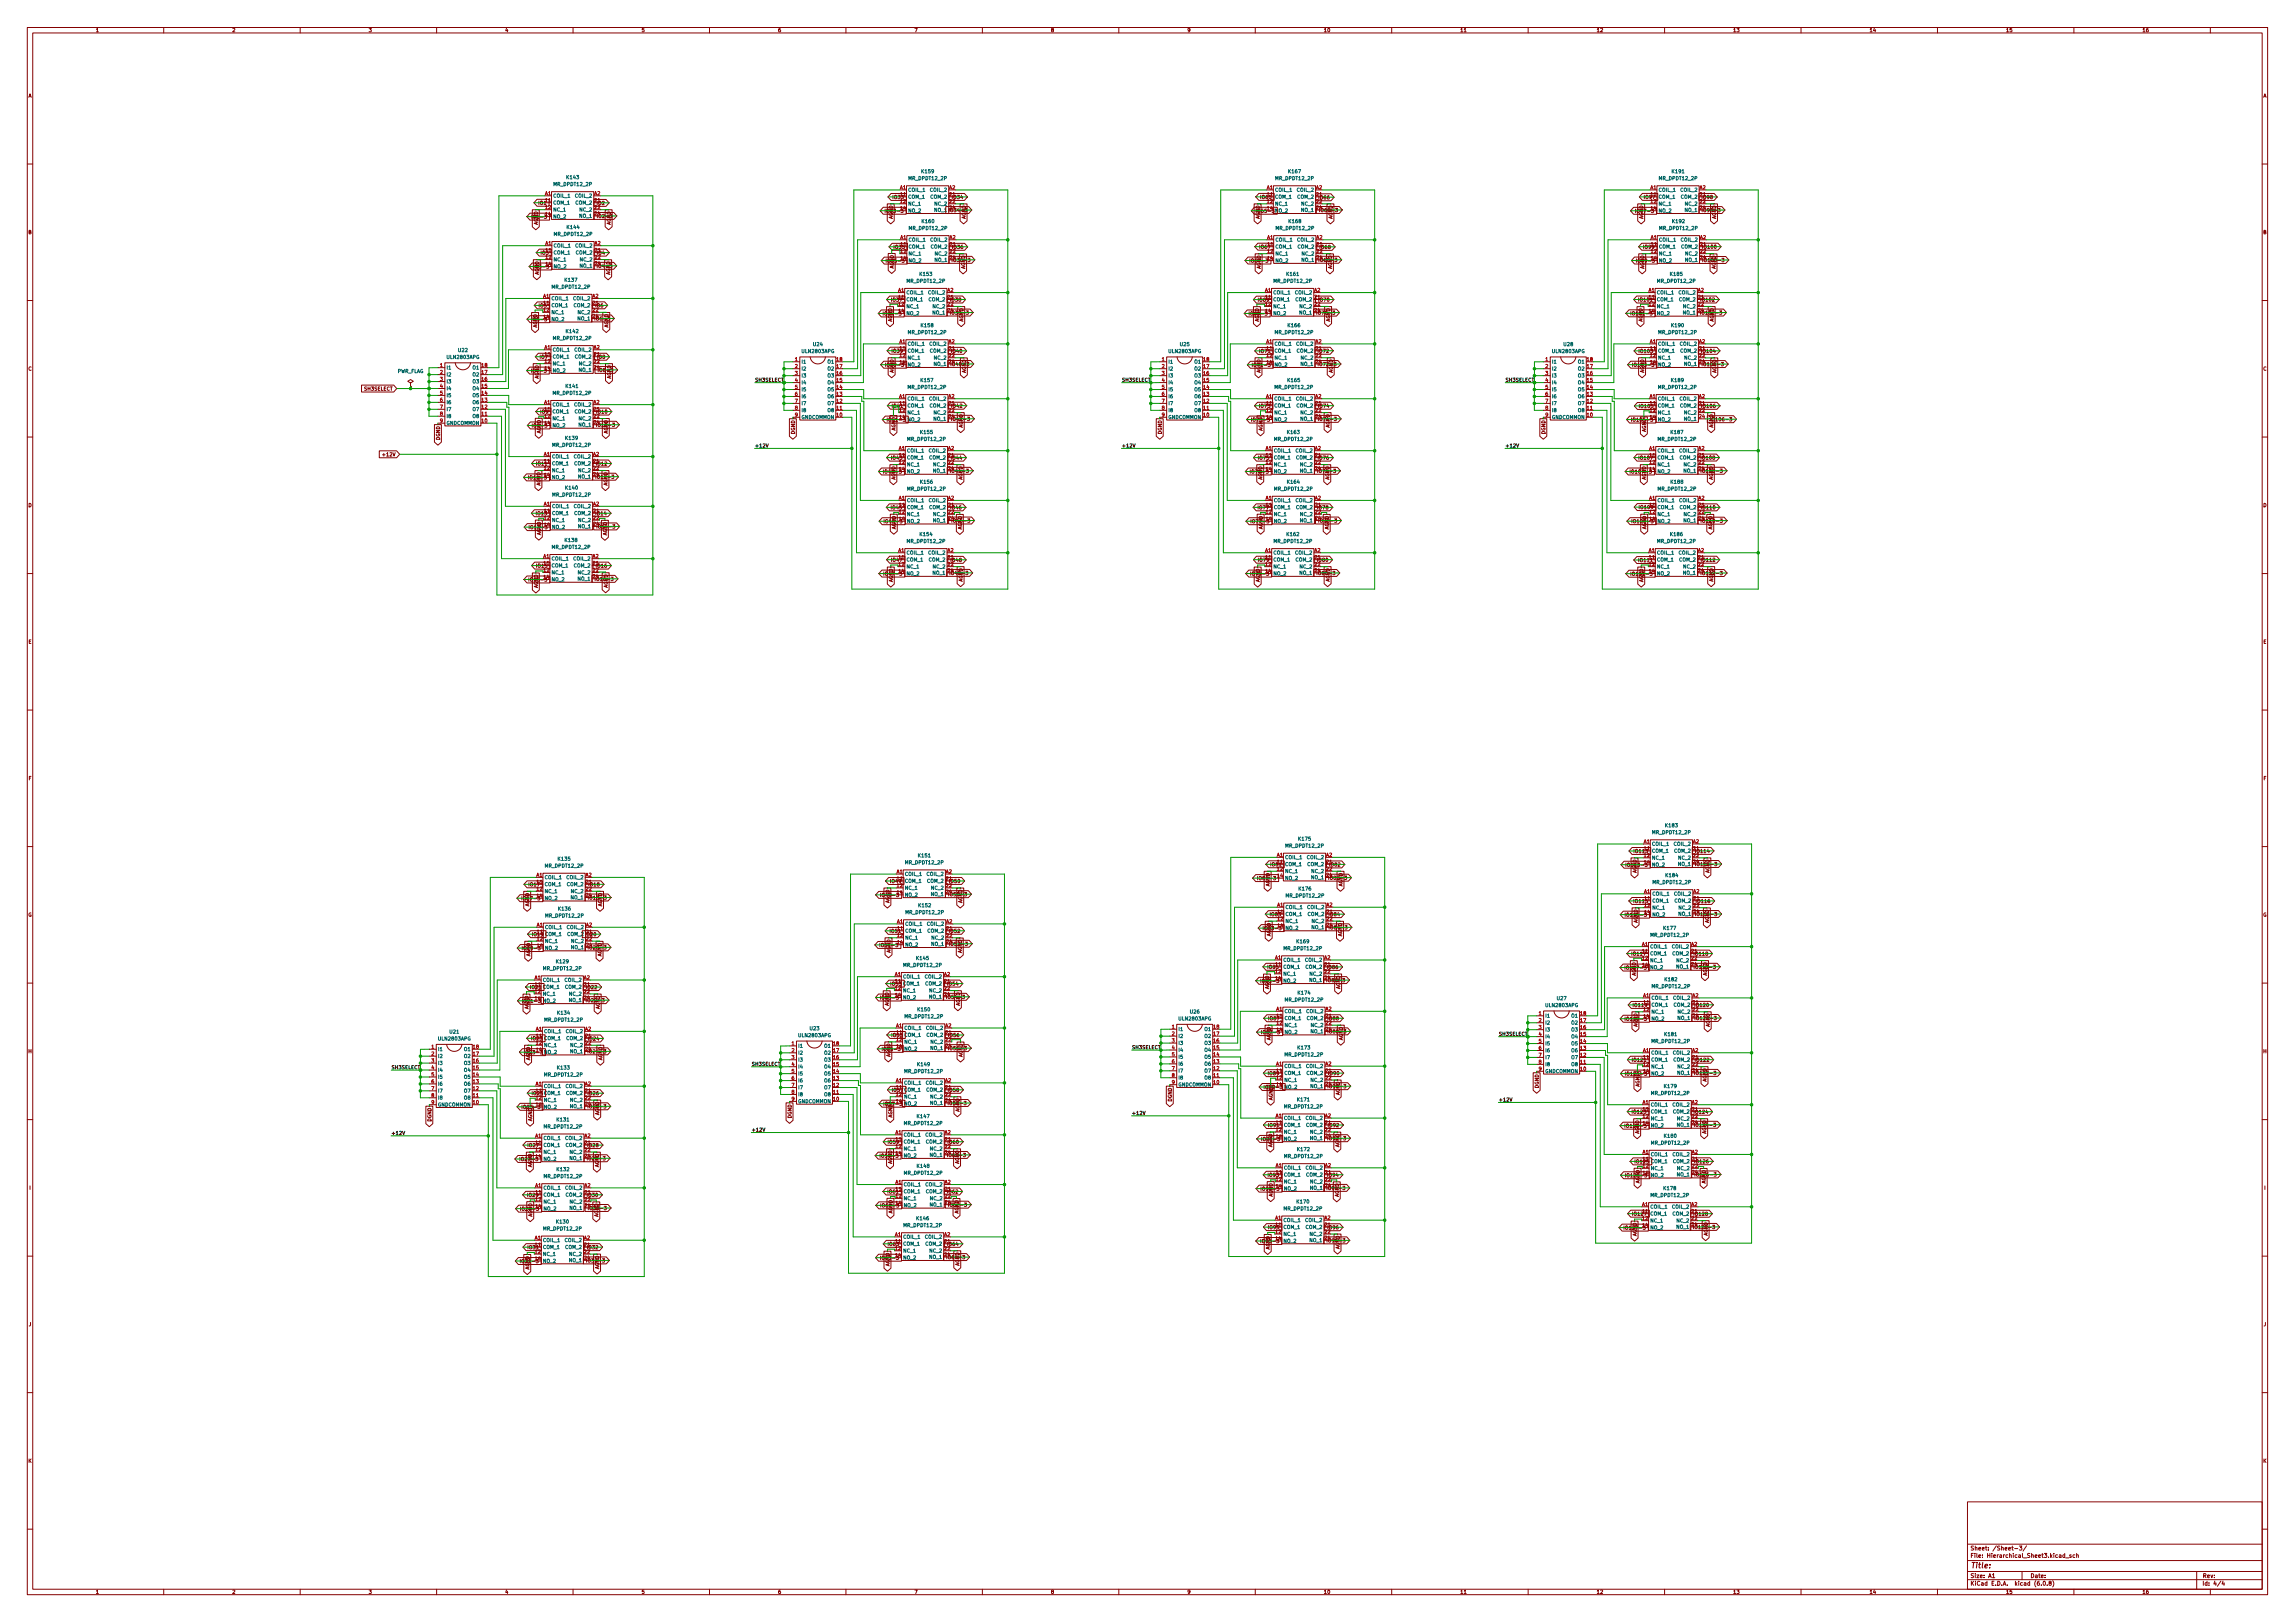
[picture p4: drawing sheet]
<svg xmlns="http://www.w3.org/2000/svg" width="841mm" height="594mm" viewBox="0 0 841 594" stroke-linecap="round" stroke-linejoin="round" font-family="sans-serif">
<defs><g id="words">
<text font-size="2.8" fill="#840000" x="722" y="574.4">Title:</text>
<g font-size="2.1" fill="#840000">
<text x="722" y="567.8">Sheet: /Sheet-3/</text>
<text x="722" y="570.5">File: Hierarchical_Sheet3.kicad_sch</text>
<text x="722" y="580.7">KiCad E.D.A. kicad (6.0.8)</text>
<text x="722" y="577.9">Size: A1</text>
<text x="744" y="577.9">Date:</text>
<text x="807" y="577.9">Rev:</text>
<text x="807" y="580.7">Id: 4/4</text>
</g>
<g font-size="1.8" fill="#840000">
<text x="35" y="11.7">1</text>
<text x="85" y="11.7">2</text>
<text x="135" y="11.7">3</text>
<text x="185" y="11.7">4</text>
<text x="235" y="11.7">5</text>
<text x="285" y="11.7">6</text>
<text x="335" y="11.7">7</text>
<text x="385" y="11.7">8</text>
<text x="435" y="11.7">9</text>
<text x="485" y="11.7">10</text>
<text x="535" y="11.7">11</text>
<text x="585" y="11.7">12</text>
<text x="635" y="11.7">13</text>
<text x="685" y="11.7">14</text>
<text x="735" y="11.7">15</text>
<text x="785" y="11.7">16</text>
<text x="10.3" y="35.7">A</text>
<text x="829.3" y="35.7">A</text>
<text x="197.1" y="75">IO1</text>
<text x="324" y="77.9">IO33-3</text>
<text x="326.9" y="72.9">IO33</text>
<text x="461.6" y="72.8">IO65</text>
<text x="464.4" y="76.9">14</text>
<text x="599" y="77.9">IO97-3</text>
<text x="602.2" y="72.8">IO97</text>
<text x="194.5" y="80.1">IO1-3</text>
<text x="197.1" y="82.5" transform="rotate(-90 197.1 82.5)">AGND</text>
<text x="220.2" y="79.8">IO2-3</text>
<text x="223.8" y="82.5" transform="rotate(-90 223.8 82.5)">AGND</text>
<text x="327.1" y="80.4" transform="rotate(-90 327.1 80.4)">AGND</text>
<text x="353.8" y="80.4" transform="rotate(-90 353.8 80.4)">AGND</text>
<text x="461.6" y="80.4" transform="rotate(-90 461.6 80.4)">AGND</text>
<text x="488.3" y="80.4" transform="rotate(-90 488.3 80.4)">AGND</text>
<text x="602.1" y="80.4" transform="rotate(-90 602.1 80.4)">AGND</text>
<text x="628.8" y="80.4" transform="rotate(-90 628.8 80.4)">AGND</text>
<text x="10.3" y="85.7">B</text>
<text x="829.3" y="85.7">B</text>
<text x="197.9" y="93.3">IO3</text>
<text x="219" y="93.3">IO4</text>
<text x="327.2" y="91.1">IO35</text>
<text x="349.3" y="91.1">IO36</text>
<text x="461.3" y="91.1">IO67</text>
<text x="484" y="91.1">IO68</text>
<text x="601.9" y="91.1">IO99</text>
<text x="624.4" y="91.1">IO100</text>
<text x="195.3" y="98.3">IO3-3</text>
<text x="197.4" y="100.8" transform="rotate(-90 197.4 100.8)">AGND</text>
<text x="220.1" y="98.1">IO4-3</text>
<text x="223.6" y="100.8" transform="rotate(-90 223.6 100.8)">AGND</text>
<text x="324.4" y="96.2">IO35-3</text>
<text x="327.5" y="98.5" transform="rotate(-90 327.5 98.5)">AGND</text>
<text x="353.7" y="98.7" transform="rotate(-90 353.7 98.7)">AGND</text>
<text x="457.7" y="96.2">IO67-3</text>
<text x="462" y="98.6" transform="rotate(-90 462 98.6)">AGND</text>
<text x="488.1" y="98.7" transform="rotate(-90 488.1 98.7)">AGND</text>
<text x="599.3" y="96.2">IO99-3</text>
<text x="602.5" y="98.6" transform="rotate(-90 602.5 98.6)">AGND</text>
<text x="628.7" y="98.7" transform="rotate(-90 628.7 98.7)">AGND</text>
<text x="197.2" y="112.6">IO5</text>
<text x="218.4" y="112.6">IO6</text>
<text x="326.3" y="110.5">IO37</text>
<text x="348.6" y="110.4">IO38</text>
<text x="460.7" y="110.5">IO69</text>
<text x="483.6" y="110.5">IO70</text>
<text x="600.1" y="110.4">IO101</text>
<text x="623.8" y="110.4">IO102</text>
<text x="194.6" y="117.6">IO5-3</text>
<text x="219.3" y="117.4">IO6-3</text>
<text x="326.9" y="118" transform="rotate(-90 326.9 118)">AGND</text>
<text x="353" y="118" transform="rotate(-90 353 118)">AGND</text>
<text x="461.3" y="118" transform="rotate(-90 461.3 118)">AGND</text>
<text x="487.4" y="118" transform="rotate(-90 487.4 118)">AGND</text>
<text x="597.3" y="115.5">IO101-3</text>
<text x="601.9" y="118" transform="rotate(-90 601.9 118)">AGND</text>
<text x="628" y="118" transform="rotate(-90 628 118)">AGND</text>
<text x="196.8" y="120.2" transform="rotate(-90 196.8 120.2)">AGND</text>
<text x="222.9" y="120.1" transform="rotate(-90 222.9 120.1)">AGND</text>
<text x="197.6" y="131.4">IO7</text>
<text x="219.1" y="131.4">IO8</text>
<text x="326.5" y="129.2">IO39</text>
<text x="349" y="129.2">IO40</text>
<text x="461.3" y="129.2">IO71</text>
<text x="464.2" y="130.8">12</text>
<text x="483.3" y="129.2">IO72</text>
<text x="600.3" y="129.2">IO103</text>
<text x="624.1" y="129.2">IO104</text>
<text x="10.3" y="135.7">C</text>
<text x="194.4" y="136.5">IO7-3</text>
<text x="220.5" y="136.2">IO8-3</text>
<text x="324.2" y="134.3">IO39-3</text>
<text x="327.5" y="136.7" transform="rotate(-90 327.5 136.7)">AGND</text>
<text x="350" y="134">IO40-3</text>
<text x="353.9" y="136.8" transform="rotate(-90 353.9 136.8)">AGND</text>
<text x="458.5" y="134.3">IO71-3</text>
<text x="461.9" y="136.7" transform="rotate(-90 461.9 136.7)">AGND</text>
<text x="488.4" y="136.7" transform="rotate(-90 488.4 136.7)">AGND</text>
<text x="597.9" y="134.3">IO103-3</text>
<text x="602.5" y="136.7" transform="rotate(-90 602.5 136.7)">AGND</text>
<text x="625.5" y="134.1">IO104-3</text>
<text x="628.9" y="136.8" transform="rotate(-90 628.9 136.8)">AGND</text>
<text x="829.3" y="135.7">C</text>
<text x="133.5" y="143">SH3SELECT</text>
<text x="197.4" y="138.9" transform="rotate(-90 197.4 138.9)">AGND</text>
<text x="223.9" y="138.9" transform="rotate(-90 223.9 138.9)">AGND</text>
<text x="349" y="149.3">IO42</text>
<text x="461.2" y="149.3">IO73</text>
<text x="483.5" y="149.3">IO74</text>
<text x="600.4" y="149.4">IO105</text>
<text x="624.1" y="149.4">IO106</text>
<text x="197.8" y="151.5">IO9</text>
<text x="218.9" y="151.5">IO10</text>
<text x="329.6" y="153.4">14</text>
<text x="458.2" y="154.4">IO73-3</text>
<text x="597.5" y="154.4">IO105-3</text>
<text x="628.6" y="154.3">IO106-3</text>
<text x="161.2" y="161.2" transform="rotate(-90 161.2 161.2)">DGND</text>
<text x="194.7" y="156.6">IO9-3</text>
<text x="198.2" y="158.9" transform="rotate(-90 198.2 158.9)">AGND</text>
<text x="220.1" y="156.3">IO10-3</text>
<text x="222.7" y="159" transform="rotate(-90 222.7 159)">AGND</text>
<text x="291.3" y="159" transform="rotate(-90 291.3 159)">DGND</text>
<text x="328.1" y="157.9" transform="rotate(-90 328.1 157.9)">AGND</text>
<text x="352.8" y="156.8" transform="rotate(-90 352.8 156.8)">AGND</text>
<text x="425.7" y="159" transform="rotate(-90 425.7 159)">DGND</text>
<text x="462.7" y="158" transform="rotate(-90 462.7 158)">AGND</text>
<text x="487.2" y="156.8" transform="rotate(-90 487.2 156.8)">AGND</text>
<text x="566.3" y="159" transform="rotate(-90 566.3 159)">DGND</text>
<text x="603.1" y="158.4" transform="rotate(-90 603.1 158.4)">AGND</text>
<text x="627.8" y="156.8" transform="rotate(-90 627.8 156.8)">AGND</text>
<text x="140.8" y="167.1">+12V</text>
<text x="196.2" y="170.5">IO11</text>
<text x="199.4" y="172.1">12</text>
<text x="218.8" y="170.5">IO12</text>
<text x="323.3" y="173.4">IO43-3</text>
<text x="326.3" y="168.3">IO43</text>
<text x="348.9" y="168.3">IO44</text>
<text x="457.8" y="173.4">IO75-3</text>
<text x="460.8" y="168.3">IO75</text>
<text x="483.4" y="168.3">IO76</text>
<text x="597" y="173.4">IO107-3</text>
<text x="600.2" y="168.3">IO107</text>
<text x="623.9" y="168.3">IO108</text>
<text x="625.1" y="173.1">IO108-3</text>
<text x="193.3" y="175.6">IO11-3</text>
<text x="198" y="178" transform="rotate(-90 198 178)">AGND</text>
<text x="219.9" y="175.3">IO12-3</text>
<text x="222.6" y="178" transform="rotate(-90 222.6 178)">AGND</text>
<text x="328.1" y="175.9" transform="rotate(-90 328.1 175.9)">AGND</text>
<text x="352.7" y="175.9" transform="rotate(-90 352.7 175.9)">AGND</text>
<text x="462.5" y="175.9" transform="rotate(-90 462.5 175.9)">AGND</text>
<text x="487.1" y="175.9" transform="rotate(-90 487.1 175.9)">AGND</text>
<text x="603.1" y="175.9" transform="rotate(-90 603.1 175.9)">AGND</text>
<text x="627.7" y="175.9" transform="rotate(-90 627.7 175.9)">AGND</text>
<text x="10.3" y="185.7">D</text>
<text x="829.3" y="185.7">D</text>
<text x="196.1" y="188.7">IO13</text>
<text x="218.6" y="188.7">IO14</text>
<text x="323.6" y="191.6">IO45-3</text>
<text x="326.2" y="186.6">IO45</text>
<text x="348.7" y="186.6">IO46</text>
<text x="458" y="191.6">IO77-3</text>
<text x="460.7" y="186.6">IO77</text>
<text x="483.2" y="186.6">IO78</text>
<text x="597.6" y="191.6">IO109-3</text>
<text x="600.3" y="186.4">IO109</text>
<text x="624" y="186.6">IO110</text>
<text x="625.1" y="191.4">IO110-3</text>
<text x="193.5" y="193.8">IO13-3</text>
<text x="198.2" y="196.2" transform="rotate(-90 198.2 196.2)">AGND</text>
<text x="222.4" y="196.3" transform="rotate(-90 222.4 196.3)">AGND</text>
<text x="328.3" y="194" transform="rotate(-90 328.3 194)">AGND</text>
<text x="352.5" y="194.1" transform="rotate(-90 352.5 194.1)">AGND</text>
<text x="462.7" y="194" transform="rotate(-90 462.7 194)">AGND</text>
<text x="486.9" y="194.1" transform="rotate(-90 486.9 194.1)">AGND</text>
<text x="603.3" y="194" transform="rotate(-90 603.3 194)">AGND</text>
<text x="627.5" y="194.1" transform="rotate(-90 627.5 194.1)">AGND</text>
<text x="196.2" y="207.9">IO15</text>
<text x="218.8" y="207.9">IO16</text>
<text x="326.3" y="205.7">IO47</text>
<text x="460.8" y="205.7">IO79</text>
<text x="483.1" y="205.7">IO80</text>
<text x="600.2" y="205.9">IO111</text>
<text x="624" y="205.7">IO112</text>
<text x="197.1" y="215.5" transform="rotate(-90 197.1 215.5)">AGND</text>
<text x="219.6" y="212.7">IO16-3</text>
<text x="222.7" y="215.5" transform="rotate(-90 222.7 215.5)">AGND</text>
<text x="327.2" y="213.4" transform="rotate(-90 327.2 213.4)">AGND</text>
<text x="349.6" y="210.6">IO48-3</text>
<text x="352.7" y="213.2" transform="rotate(-90 352.7 213.2)">AGND</text>
<text x="461.6" y="213.4" transform="rotate(-90 461.6 213.4)">AGND</text>
<text x="487.2" y="213.2" transform="rotate(-90 487.2 213.2)">AGND</text>
<text x="597.3" y="210.9">IO111-3</text>
<text x="602.2" y="213.4" transform="rotate(-90 602.2 213.4)">AGND</text>
<text x="627.8" y="213.2" transform="rotate(-90 627.8 213.2)">AGND</text>
<text x="10.4" y="235.7">E</text>
<text x="829.4" y="235.7">E</text>
<text x="10.4" y="285.7">F</text>
<text x="829.4" y="285.7">F</text>
<text x="465.3" y="317.3">IO81</text>
<text x="595.5" y="317.4">IO113-3</text>
<text x="598.4" y="312.4">IO113</text>
<text x="621.8" y="312.4">IO114</text>
<text x="623.1" y="317.2">IO114-3</text>
<text x="326" y="323.4">IO49</text>
<text x="460.5" y="322.3">IO81-3</text>
<text x="468.1" y="318.8">12</text>
<text x="599.7" y="319.9" transform="rotate(-90 599.7 319.9)">AGND</text>
<text x="626.4" y="319.9" transform="rotate(-90 626.4 319.9)">AGND</text>
<text x="190.9" y="329.7">IO17-3</text>
<text x="193.5" y="324.6">IO17</text>
<text x="216.1" y="324.6">IO18</text>
<text x="217.1" y="329.5">IO18-3</text>
<text x="465.3" y="324.8" transform="rotate(-90 465.3 324.8)">AGND</text>
<text x="492" y="324.8" transform="rotate(-90 492 324.8)">AGND</text>
<text x="10.3" y="335.7">G</text>
<text x="193.9" y="332.1" transform="rotate(-90 193.9 332.1)">AGND</text>
<text x="220.6" y="332.1" transform="rotate(-90 220.6 332.1)">AGND</text>
<text x="325.9" y="330.9" transform="rotate(-90 325.9 330.9)">AGND</text>
<text x="352.6" y="330.9" transform="rotate(-90 352.6 330.9)">AGND</text>
<text x="465.1" y="335.5">IO83</text>
<text x="487.3" y="335.5">IO84</text>
<text x="595.2" y="335.7">IO115-3</text>
<text x="598.4" y="330.7">IO115</text>
<text x="622.1" y="330.7">IO116</text>
<text x="829.3" y="335.7">G</text>
<text x="325.8" y="341.7">IO51</text>
<text x="348.2" y="341.6">IO52</text>
<text x="462.5" y="340.7">IO83-3</text>
<text x="600.1" y="338.2" transform="rotate(-90 600.1 338.2)">AGND</text>
<text x="626.2" y="338.2" transform="rotate(-90 626.2 338.2)">AGND</text>
<text x="191" y="348">IO19-3</text>
<text x="194.8" y="342.9">IO19</text>
<text x="214.9" y="342.9">IO20</text>
<text x="322.1" y="346.8">IO51-3</text>
<text x="328.8" y="343.2">12</text>
<text x="465.6" y="343.1" transform="rotate(-90 465.6 343.1)">AGND</text>
<text x="491.8" y="343.1" transform="rotate(-90 491.8 343.1)">AGND</text>
<text x="194.3" y="350.4" transform="rotate(-90 194.3 350.4)">AGND</text>
<text x="220.4" y="350.5" transform="rotate(-90 220.4 350.5)">AGND</text>
<text x="326.3" y="349.2" transform="rotate(-90 326.3 349.2)">AGND</text>
<text x="352.4" y="349.2" transform="rotate(-90 352.4 349.2)">AGND</text>
<text x="597.6" y="350">IO117</text>
<text x="621.3" y="350">IO118</text>
<text x="461.7" y="360">IO85-3</text>
<text x="464.2" y="354.8">IO85</text>
<text x="486.7" y="354.9">IO86</text>
<text x="595.1" y="355.1">IO117-3</text>
<text x="599.5" y="357.5" transform="rotate(-90 599.5 357.5)">AGND</text>
<text x="625.5" y="357.5" transform="rotate(-90 625.5 357.5)">AGND</text>
<text x="194.1" y="362.2">IO21</text>
<text x="215.2" y="362.3">IO22</text>
<text x="326.1" y="361">IO53</text>
<text x="347.6" y="361">IO54</text>
<text x="465" y="362.4" transform="rotate(-90 465 362.4)">AGND</text>
<text x="491.1" y="362.4" transform="rotate(-90 491.1 362.4)">AGND</text>
<text x="193.7" y="369.8" transform="rotate(-90 193.7 369.8)">AGND</text>
<text x="196" y="366.3">14</text>
<text x="219.7" y="369.8" transform="rotate(-90 219.7 369.8)">AGND</text>
<text x="322.3" y="366.1">IO53-3</text>
<text x="325.7" y="368.6" transform="rotate(-90 325.7 368.6)">AGND</text>
<text x="351.8" y="368.5" transform="rotate(-90 351.8 368.5)">AGND</text>
<text x="598.1" y="368.8">IO119</text>
<text x="621.6" y="368.8">IO120</text>
<text x="464.5" y="373.7">IO87</text>
<text x="486.9" y="373.7">IO88</text>
<text x="595.2" y="373.8">IO119-3</text>
<text x="600" y="376.3" transform="rotate(-90 600 376.3)">AGND</text>
<text x="622.9" y="373.6">IO120-3</text>
<text x="626.5" y="376.3" transform="rotate(-90 626.5 376.3)">AGND</text>
<text x="194.4" y="381">IO23</text>
<text x="215.9" y="381.1">IO24</text>
<text x="326.4" y="379.8">IO55</text>
<text x="347.9" y="379.8">IO56</text>
<text x="465.6" y="381.2" transform="rotate(-90 465.6 381.2)">AGND</text>
<text x="492.1" y="381.2" transform="rotate(-90 492.1 381.2)">AGND</text>
<text x="10.3" y="385.7">H</text>
<text x="194.2" y="388.5" transform="rotate(-90 194.2 388.5)">AGND</text>
<text x="196.5" y="385.1">14</text>
<text x="220.7" y="388.5" transform="rotate(-90 220.7 388.5)">AGND</text>
<text x="322.9" y="384.9">IO55-3</text>
<text x="326.3" y="387.3" transform="rotate(-90 326.3 387.3)">AGND</text>
<text x="352.7" y="387.3" transform="rotate(-90 352.7 387.3)">AGND</text>
<text x="597.8" y="388.9">IO121</text>
<text x="621.7" y="388.9">IO122</text>
<text x="829.3" y="385.7">H</text>
<text x="464.4" y="393.8">IO89</text>
<text x="487.1" y="393.8">IO90</text>
<text x="595.3" y="393.9">IO121-3</text>
<text x="622.7" y="393.7">IO122-3</text>
<text x="194.6" y="401.1">IO25</text>
<text x="215.8" y="401.1">IO26</text>
<text x="326.7" y="399.9">IO57</text>
<text x="347.8" y="399.9">IO58</text>
<text x="462.9" y="398.8">IO89-3</text>
<text x="467.8" y="397.9">14</text>
<text x="490.9" y="401.3" transform="rotate(-90 490.9 401.3)">AGND</text>
<text x="563.8" y="398.6" transform="rotate(-90 563.8 398.6)">DGND</text>
<text x="600.8" y="398.2" transform="rotate(-90 600.8 398.2)">AGND</text>
<text x="625.4" y="396.4" transform="rotate(-90 625.4 396.4)">AGND</text>
<text x="190.9" y="406.1">IO25-3</text>
<text x="323.5" y="405">IO57-3</text>
<text x="328.4" y="404">14</text>
<text x="351.6" y="407.4" transform="rotate(-90 351.6 407.4)">AGND</text>
<text x="429.4" y="403.5" transform="rotate(-90 429.4 403.5)">DGND</text>
<text x="466.4" y="403.2" transform="rotate(-90 466.4 403.2)">AGND</text>
<text x="597.7" y="407.9">IO123</text>
<text x="621.3" y="407.9">IO124</text>
<text x="158.1" y="410.8" transform="rotate(-90 158.1 410.8)">DGND</text>
<text x="195" y="410.8" transform="rotate(-90 195 410.8)">AGND</text>
<text x="219.6" y="408.6" transform="rotate(-90 219.6 408.6)">AGND</text>
<text x="290.1" y="409.6" transform="rotate(-90 290.1 409.6)">DGND</text>
<text x="327" y="409.5" transform="rotate(-90 327 409.5)">AGND</text>
<text x="464.4" y="412.8">IO91</text>
<text x="487" y="412.8">IO92</text>
<text x="595.1" y="413">IO123-3</text>
<text x="622.7" y="412.7">IO124-3</text>
<text x="325.1" y="418.9">IO59</text>
<text x="347.7" y="418.9">IO60</text>
<text x="462" y="417.9">IO91-3</text>
<text x="467.6" y="414.3">12</text>
<text x="600.7" y="415.4" transform="rotate(-90 600.7 415.4)">AGND</text>
<text x="625.2" y="415.4" transform="rotate(-90 625.2 415.4)">AGND</text>
<text x="190.1" y="425.2">IO27-3</text>
<text x="193.1" y="420.1">IO27</text>
<text x="215.7" y="420.1">IO28</text>
<text x="322.1" y="424">IO59-3</text>
<text x="466.2" y="420.3" transform="rotate(-90 466.2 420.3)">AGND</text>
<text x="490.8" y="420.3" transform="rotate(-90 490.8 420.3)">AGND</text>
<text x="194.9" y="427.7" transform="rotate(-90 194.9 427.7)">AGND</text>
<text x="219.4" y="427.7" transform="rotate(-90 219.4 427.7)">AGND</text>
<text x="326.9" y="426.5" transform="rotate(-90 326.9 426.5)">AGND</text>
<text x="351.4" y="426.5" transform="rotate(-90 351.4 426.5)">AGND</text>
<text x="464.3" y="431">IO93</text>
<text x="486.8" y="431">IO94</text>
<text x="595.3" y="431.2">IO125-3</text>
<text x="598.8" y="426.1">IO125</text>
<text x="621.5" y="426.1">IO126</text>
<text x="622.8" y="430.9">IO126-3</text>
<text x="10.7" y="435.7">I</text>
<text x="325" y="437.1">IO61</text>
<text x="347.5" y="437.1">IO62</text>
<text x="461.7" y="436.1">IO93-3</text>
<text x="600.8" y="433.6" transform="rotate(-90 600.8 433.6)">AGND</text>
<text x="625" y="433.6" transform="rotate(-90 625 433.6)">AGND</text>
<text x="829.7" y="435.7">I</text>
<text x="190.4" y="443.4">IO29-3</text>
<text x="193" y="438.3">IO29</text>
<text x="215.5" y="438.3">IO30</text>
<text x="322.4" y="442.2">IO61-3</text>
<text x="466.4" y="438.5" transform="rotate(-90 466.4 438.5)">AGND</text>
<text x="490.6" y="438.5" transform="rotate(-90 490.6 438.5)">AGND</text>
<text x="195" y="445.8" transform="rotate(-90 195 445.8)">AGND</text>
<text x="219.2" y="445.9" transform="rotate(-90 219.2 445.9)">AGND</text>
<text x="327" y="444.6" transform="rotate(-90 327 444.6)">AGND</text>
<text x="351.2" y="444.7" transform="rotate(-90 351.2 444.7)">AGND</text>
<text x="597.9" y="445.2">IO127</text>
<text x="621.2" y="445.3">IO128</text>
<text x="464.4" y="450.2">IO95</text>
<text x="486.9" y="450.2">IO96</text>
<text x="594.7" y="450.4">IO127-3</text>
<text x="599.7" y="452.9" transform="rotate(-90 599.7 452.9)">AGND</text>
<text x="622.3" y="450.1">IO128-3</text>
<text x="625.8" y="452.8" transform="rotate(-90 625.8 452.8)">AGND</text>
<text x="193.1" y="457.5">IO31</text>
<text x="215.6" y="457.5">IO32</text>
<text x="325.1" y="456.3">IO63</text>
<text x="347.6" y="456.3">IO64</text>
<text x="465.3" y="457.8" transform="rotate(-90 465.3 457.8)">AGND</text>
<text x="490.9" y="457.7" transform="rotate(-90 490.9 457.7)">AGND</text>
<text x="193.9" y="465.2" transform="rotate(-90 193.9 465.2)">AGND</text>
<text x="219.5" y="465" transform="rotate(-90 219.5 465)">AGND</text>
<text x="325.9" y="463.9" transform="rotate(-90 325.9 463.9)">AGND</text>
<text x="351.5" y="463.8" transform="rotate(-90 351.5 463.8)">AGND</text>
<text x="10.5" y="485.7">J</text>
<text x="829.5" y="485.7">J</text>
<text x="10.3" y="535.7">K</text>
<text x="829.3" y="535.7">K</text>
<text x="35" y="583.7">1</text>
<text x="85" y="583.7">2</text>
<text x="135" y="583.7">3</text>
<text x="185" y="583.7">4</text>
<text x="235" y="583.7">5</text>
<text x="285" y="583.7">6</text>
<text x="335" y="583.7">7</text>
<text x="385" y="583.7">8</text>
<text x="435" y="583.7">9</text>
<text x="485" y="583.7">10</text>
<text x="535" y="583.7">11</text>
<text x="585" y="583.7">12</text>
<text x="635" y="583.7">13</text>
<text x="685" y="583.7">14</text>
<text x="735" y="583.7">15</text>
<text x="785" y="583.7">16</text>
</g>
<g font-size="1.8" fill="#006464">
<text x="207.7" y="65.6">K143</text>
<text x="333.1" y="66">MR_DPDT12_2P</text>
<text x="337.8" y="63.4">K159</text>
<text x="467.5" y="66">MR_DPDT12_2P</text>
<text x="472.3" y="63.4">K167</text>
<text x="608.1" y="66">MR_DPDT12_2P</text>
<text x="612.8" y="63.4">K191</text>
<text x="203" y="68.1">MR_DPDT12_2P</text>
<text x="332.7" y="70.2">COIL_1</text>
<text x="341" y="70.2">COIL_2</text>
<text x="467.1" y="70.2">COIL_1</text>
<text x="475.4" y="70.2">COIL_2</text>
<text x="607.7" y="70.2">COIL_1</text>
<text x="616" y="70.2">COIL_2</text>
<text x="202.6" y="74.9">COM_1</text>
<text x="202.6" y="77.4">NC_1</text>
<text x="202.6" y="72.4">COIL_1</text>
<text x="210.9" y="72.4">COIL_2</text>
<text x="211" y="74.9">COM_2</text>
<text x="212.6" y="77.4">NC_2</text>
<text x="332.7" y="72.7">COM_1</text>
<text x="332.7" y="75.3">NC_1</text>
<text x="332.7" y="77.8">NO_2</text>
<text x="341.1" y="72.7">COM_2</text>
<text x="342.5" y="77.6">NO_1</text>
<text x="342.6" y="75.3">NC_2</text>
<text x="467.1" y="72.7">COM_1</text>
<text x="467.1" y="75.3">NC_1</text>
<text x="467.1" y="77.8">NO_2</text>
<text x="475.5" y="72.7">COM_2</text>
<text x="477" y="77.6">NO_1</text>
<text x="477.1" y="75.3">NC_2</text>
<text x="607.7" y="72.7">COM_1</text>
<text x="607.7" y="75.3">NC_1</text>
<text x="607.7" y="77.8">NO_2</text>
<text x="616.1" y="72.7">COM_2</text>
<text x="617.6" y="77.6">NO_1</text>
<text x="617.7" y="75.3">NC_2</text>
<text x="202.6" y="80">NO_2</text>
<text x="207.9" y="83.8">K144</text>
<text x="212.5" y="79.7">NO_1</text>
<text x="337.9" y="81.7">K160</text>
<text x="472.4" y="81.7">K168</text>
<text x="612.9" y="81.7">K192</text>
<text x="203.2" y="86.4">MR_DPDT12_2P</text>
<text x="332.8" y="88.5">COIL_1</text>
<text x="333.2" y="84.2">MR_DPDT12_2P</text>
<text x="341.1" y="88.5">COIL_2</text>
<text x="467.3" y="88.5">COIL_1</text>
<text x="467.7" y="84.2">MR_DPDT12_2P</text>
<text x="475.5" y="88.5">COIL_2</text>
<text x="607.8" y="88.5">COIL_1</text>
<text x="608.2" y="84.2">MR_DPDT12_2P</text>
<text x="616.1" y="88.5">COIL_2</text>
<text x="202.7" y="93.2">COM_1</text>
<text x="202.7" y="95.7">NC_1</text>
<text x="202.7" y="90.6">COIL_1</text>
<text x="211" y="90.6">COIL_2</text>
<text x="211.1" y="93.2">COM_2</text>
<text x="212.7" y="95.7">NC_2</text>
<text x="332.8" y="91">COM_1</text>
<text x="332.8" y="93.5">NC_1</text>
<text x="341.2" y="91">COM_2</text>
<text x="342.7" y="95.8">NO_1</text>
<text x="342.8" y="93.5">NC_2</text>
<text x="467.3" y="91">COM_1</text>
<text x="467.3" y="93.5">NC_1</text>
<text x="475.6" y="91">COM_2</text>
<text x="477.1" y="95.8">NO_1</text>
<text x="477.2" y="93.5">NC_2</text>
<text x="607.8" y="91">COM_1</text>
<text x="607.8" y="93.5">NC_1</text>
<text x="616.2" y="91">COM_2</text>
<text x="617.7" y="95.8">NO_1</text>
<text x="617.8" y="93.5">NC_2</text>
<text x="202.7" y="98.2">NO_2</text>
<text x="212.6" y="98">NO_1</text>
<text x="332.8" y="96.1">NO_2</text>
<text x="337.2" y="101">K153</text>
<text x="467.3" y="96.1">NO_2</text>
<text x="471.6" y="101">K161</text>
<text x="607.8" y="96.1">NO_2</text>
<text x="612.2" y="101">K185</text>
<text x="202.4" y="105.7">MR_DPDT12_2P</text>
<text x="207.1" y="103.2">K137</text>
<text x="332" y="107.8">COIL_1</text>
<text x="332.4" y="103.6">MR_DPDT12_2P</text>
<text x="340.3" y="107.8">COIL_2</text>
<text x="466.5" y="107.8">COIL_1</text>
<text x="466.9" y="103.6">MR_DPDT12_2P</text>
<text x="474.8" y="107.8">COIL_2</text>
<text x="607" y="107.8">COIL_1</text>
<text x="607.4" y="103.6">MR_DPDT12_2P</text>
<text x="615.3" y="107.8">COIL_2</text>
<text x="202" y="112.5">COM_1</text>
<text x="202" y="110">COIL_1</text>
<text x="210.2" y="110">COIL_2</text>
<text x="210.3" y="112.5">COM_2</text>
<text x="332" y="110.3">COM_1</text>
<text x="332" y="112.9">NC_1</text>
<text x="340.4" y="110.3">COM_2</text>
<text x="342" y="112.9">NC_2</text>
<text x="466.5" y="110.3">COM_1</text>
<text x="466.5" y="112.9">NC_1</text>
<text x="474.9" y="110.3">COM_2</text>
<text x="476.4" y="112.9">NC_2</text>
<text x="607" y="110.3">COM_1</text>
<text x="607" y="112.9">NC_1</text>
<text x="615.4" y="110.3">COM_2</text>
<text x="617" y="112.9">NC_2</text>
<text x="202" y="115">NC_1</text>
<text x="202" y="117.6">NO_2</text>
<text x="211.8" y="117.3">NO_1</text>
<text x="211.9" y="115">NC_2</text>
<text x="332" y="115.4">NO_2</text>
<text x="337.6" y="119.8">K158</text>
<text x="341.9" y="115.2">NO_1</text>
<text x="466.5" y="115.4">NO_2</text>
<text x="472.1" y="119.8">K166</text>
<text x="476.3" y="115.2">NO_1</text>
<text x="607" y="115.4">NO_2</text>
<text x="612.6" y="119.8">K190</text>
<text x="616.9" y="115.2">NO_1</text>
<text x="202.8" y="124.5">MR_DPDT12_2P</text>
<text x="207.5" y="122">K142</text>
<text x="332.9" y="122.3">MR_DPDT12_2P</text>
<text x="467.3" y="122.3">MR_DPDT12_2P</text>
<text x="607.9" y="122.3">MR_DPDT12_2P</text>
<text x="163.9" y="131.4">ULN2803APG</text>
<text x="168" y="128.9">U22</text>
<text x="202.4" y="131.3">COM_1</text>
<text x="202.4" y="128.7">COIL_1</text>
<text x="210.7" y="128.7">COIL_2</text>
<text x="210.8" y="131.3">COM_2</text>
<text x="294" y="129.3">ULN2803APG</text>
<text x="298.1" y="126.7">U24</text>
<text x="332.5" y="129.1">COM_1</text>
<text x="332.5" y="131.7">NC_1</text>
<text x="332.5" y="126.6">COIL_1</text>
<text x="340.8" y="126.6">COIL_2</text>
<text x="340.9" y="129.1">COM_2</text>
<text x="342.4" y="131.7">NC_2</text>
<text x="428.4" y="129.3">ULN2803APG</text>
<text x="432.5" y="126.7">U25</text>
<text x="466.9" y="129.1">COM_1</text>
<text x="466.9" y="131.7">NC_1</text>
<text x="466.9" y="126.6">COIL_1</text>
<text x="475.2" y="126.6">COIL_2</text>
<text x="475.3" y="129.1">COM_2</text>
<text x="476.9" y="131.7">NC_2</text>
<text x="569" y="129.3">ULN2803APG</text>
<text x="573.1" y="126.7">U28</text>
<text x="607.5" y="129.1">COM_1</text>
<text x="607.5" y="131.7">NC_1</text>
<text x="607.5" y="126.6">COIL_1</text>
<text x="615.8" y="126.6">COIL_2</text>
<text x="615.9" y="129.1">COM_2</text>
<text x="617.4" y="131.7">NC_2</text>
<text x="145.5" y="136.6">PWR_FLAG</text>
<text x="163.5" y="135.3">I1</text>
<text x="163.5" y="137.8">I2</text>
<text x="173.4" y="137.8">O2</text>
<text x="173.4" y="135.3">O1</text>
<text x="202.4" y="133.8">NC_1</text>
<text x="202.4" y="136.4">NO_2</text>
<text x="212.3" y="136.1">NO_1</text>
<text x="212.4" y="133.8">NC_2</text>
<text x="293.6" y="133.1">I1</text>
<text x="293.6" y="135.7">I2</text>
<text x="303.4" y="135.7">O2</text>
<text x="303.4" y="133.1">O1</text>
<text x="332.5" y="134.2">NO_2</text>
<text x="342.3" y="134">NO_1</text>
<text x="428" y="133.1">I1</text>
<text x="428" y="135.7">I2</text>
<text x="437.9" y="135.7">O2</text>
<text x="437.9" y="133.1">O1</text>
<text x="466.9" y="134.2">NO_2</text>
<text x="476.8" y="134">NO_1</text>
<text x="568.6" y="133.1">I1</text>
<text x="568.6" y="135.7">I2</text>
<text x="578.4" y="135.7">O2</text>
<text x="578.4" y="133.1">O1</text>
<text x="607.5" y="134.2">NO_2</text>
<text x="617.3" y="134">NO_1</text>
<text x="163.5" y="140.4">I3</text>
<text x="163.5" y="142.9">I4</text>
<text x="173.4" y="142.9">O4</text>
<text x="173.4" y="140.4">O3</text>
<text x="207.5" y="142.1">K141</text>
<text x="293.6" y="138.2">I3</text>
<text x="293.6" y="140.8">I4</text>
<text x="293.6" y="143.3">I5</text>
<text x="303.4" y="143.3">O5</text>
<text x="303.4" y="140.8">O4</text>
<text x="303.4" y="138.2">O3</text>
<text x="332.8" y="142.4">MR_DPDT12_2P</text>
<text x="337.5" y="139.9">K157</text>
<text x="428" y="138.2">I3</text>
<text x="428" y="140.8">I4</text>
<text x="428" y="143.3">I5</text>
<text x="437.9" y="143.3">O5</text>
<text x="437.9" y="140.8">O4</text>
<text x="437.9" y="138.2">O3</text>
<text x="467.3" y="142.4">MR_DPDT12_2P</text>
<text x="472" y="139.9">K165</text>
<text x="568.6" y="138.2">I3</text>
<text x="568.6" y="140.8">I4</text>
<text x="568.6" y="143.3">I5</text>
<text x="578.4" y="143.3">O5</text>
<text x="578.4" y="140.8">O4</text>
<text x="578.4" y="138.2">O3</text>
<text x="607.8" y="142.4">MR_DPDT12_2P</text>
<text x="612.5" y="139.9">K189</text>
<text x="163.5" y="145.5">I5</text>
<text x="163.5" y="148">I6</text>
<text x="173.4" y="148">O6</text>
<text x="173.4" y="145.5">O5</text>
<text x="202.3" y="148.8">COIL_1</text>
<text x="202.7" y="144.6">MR_DPDT12_2P</text>
<text x="210.6" y="148.8">COIL_2</text>
<text x="293.6" y="145.8">I6</text>
<text x="293.6" y="148.4">I7</text>
<text x="303.4" y="148.4">O7</text>
<text x="303.4" y="145.8">O6</text>
<text x="332.4" y="149.2">COM_1</text>
<text x="332.4" y="146.7">COIL_1</text>
<text x="340.7" y="146.7">COIL_2</text>
<text x="340.8" y="149.2">COM_2</text>
<text x="428" y="145.8">I6</text>
<text x="428" y="148.4">I7</text>
<text x="437.9" y="148.4">O7</text>
<text x="437.9" y="145.8">O6</text>
<text x="466.9" y="149.2">COM_1</text>
<text x="466.9" y="146.7">COIL_1</text>
<text x="475.1" y="146.7">COIL_2</text>
<text x="475.2" y="149.2">COM_2</text>
<text x="568.6" y="145.8">I6</text>
<text x="568.6" y="148.4">I7</text>
<text x="578.4" y="148.4">O7</text>
<text x="578.4" y="145.8">O6</text>
<text x="607.4" y="149.2">COM_1</text>
<text x="607.4" y="146.7">COIL_1</text>
<text x="615.7" y="146.7">COIL_2</text>
<text x="615.8" y="149.2">COM_2</text>
<text x="163.5" y="150.5">I7</text>
<text x="163.5" y="153.1">I8</text>
<text x="163.5" y="155.6">GNDCOMMON</text>
<text x="173.4" y="153.1">O8</text>
<text x="173.4" y="150.5">O7</text>
<text x="202.3" y="151.4">COM_1</text>
<text x="202.3" y="153.9">NC_1</text>
<text x="210.7" y="151.4">COM_2</text>
<text x="212.3" y="153.9">NC_2</text>
<text x="293.6" y="150.9">I8</text>
<text x="293.6" y="153.5">GNDCOMMON</text>
<text x="303.4" y="150.9">O8</text>
<text x="332.4" y="151.8">NC_1</text>
<text x="332.4" y="154.3">NO_2</text>
<text x="342.3" y="154">NO_1</text>
<text x="342.4" y="151.8">NC_2</text>
<text x="428" y="150.9">I8</text>
<text x="428" y="153.5">GNDCOMMON</text>
<text x="437.9" y="150.9">O8</text>
<text x="466.9" y="151.8">NC_1</text>
<text x="466.9" y="154.3">NO_2</text>
<text x="476.7" y="154">NO_1</text>
<text x="476.8" y="151.8">NC_2</text>
<text x="568.6" y="150.9">I8</text>
<text x="568.6" y="153.5">GNDCOMMON</text>
<text x="578.4" y="150.9">O8</text>
<text x="607.4" y="151.8">NC_1</text>
<text x="607.4" y="154.3">NO_2</text>
<text x="617.3" y="154">NO_1</text>
<text x="617.4" y="151.8">NC_2</text>
<text x="202.3" y="156.5">NO_2</text>
<text x="207.3" y="161.1">K139</text>
<text x="212.2" y="156.2">NO_1</text>
<text x="332.7" y="161.5">MR_DPDT12_2P</text>
<text x="337.4" y="158.9">K155</text>
<text x="467.1" y="161.5">MR_DPDT12_2P</text>
<text x="471.8" y="158.9">K163</text>
<text x="607.7" y="161.5">MR_DPDT12_2P</text>
<text x="612.4" y="158.9">K187</text>
<text x="202.2" y="167.9">COIL_1</text>
<text x="202.6" y="163.6">MR_DPDT12_2P</text>
<text x="210.5" y="167.9">COIL_2</text>
<text x="332.3" y="165.7">COIL_1</text>
<text x="340.5" y="165.7">COIL_2</text>
<text x="466.7" y="165.7">COIL_1</text>
<text x="475" y="165.7">COIL_2</text>
<text x="607.3" y="165.7">COIL_1</text>
<text x="615.5" y="165.7">COIL_2</text>
<text x="202.2" y="170.4">COM_1</text>
<text x="202.2" y="172.9">NC_1</text>
<text x="210.6" y="170.4">COM_2</text>
<text x="212.1" y="172.9">NC_2</text>
<text x="332.3" y="168.2">COM_1</text>
<text x="332.3" y="170.8">NC_1</text>
<text x="332.3" y="173.3">NO_2</text>
<text x="340.6" y="168.2">COM_2</text>
<text x="342.1" y="173.1">NO_1</text>
<text x="342.2" y="170.8">NC_2</text>
<text x="466.7" y="168.2">COM_1</text>
<text x="466.7" y="170.8">NC_1</text>
<text x="466.7" y="173.3">NO_2</text>
<text x="475.1" y="168.2">COM_2</text>
<text x="476.6" y="173.1">NO_1</text>
<text x="476.7" y="170.8">NC_2</text>
<text x="607.3" y="168.2">COM_1</text>
<text x="607.3" y="170.8">NC_1</text>
<text x="607.3" y="173.3">NO_2</text>
<text x="615.6" y="168.2">COM_2</text>
<text x="617.1" y="173.1">NO_1</text>
<text x="617.2" y="170.8">NC_2</text>
<text x="202.2" y="175.5">NO_2</text>
<text x="207.3" y="179.3">K140</text>
<text x="212" y="175.2">NO_1</text>
<text x="332.7" y="179.7">MR_DPDT12_2P</text>
<text x="337.4" y="177.1">K156</text>
<text x="467.1" y="179.7">MR_DPDT12_2P</text>
<text x="471.8" y="177.1">K164</text>
<text x="607.7" y="179.7">MR_DPDT12_2P</text>
<text x="612.4" y="177.1">K188</text>
<text x="202.6" y="181.8">MR_DPDT12_2P</text>
<text x="332.3" y="183.9">COIL_1</text>
<text x="340.5" y="183.9">COIL_2</text>
<text x="466.7" y="183.9">COIL_1</text>
<text x="475" y="183.9">COIL_2</text>
<text x="607.3" y="183.9">COIL_1</text>
<text x="615.5" y="183.9">COIL_2</text>
<text x="202.2" y="188.6">COM_1</text>
<text x="202.2" y="191.2">NC_1</text>
<text x="202.2" y="186.1">COIL_1</text>
<text x="210.5" y="186.1">COIL_2</text>
<text x="210.6" y="188.6">COM_2</text>
<text x="212.1" y="191.2">NC_2</text>
<text x="332.3" y="186.5">COM_1</text>
<text x="332.3" y="189">NC_1</text>
<text x="332.3" y="191.5">NO_2</text>
<text x="340.6" y="186.5">COM_2</text>
<text x="342.1" y="191.3">NO_1</text>
<text x="342.2" y="189">NC_2</text>
<text x="466.7" y="186.5">COM_1</text>
<text x="466.7" y="189">NC_1</text>
<text x="466.7" y="191.5">NO_2</text>
<text x="475.1" y="186.5">COM_2</text>
<text x="476.6" y="191.3">NO_1</text>
<text x="476.7" y="189">NC_2</text>
<text x="607.3" y="186.5">COM_1</text>
<text x="607.3" y="189">NC_1</text>
<text x="607.3" y="191.5">NO_2</text>
<text x="615.6" y="186.5">COM_2</text>
<text x="617.1" y="191.3">NO_1</text>
<text x="617.2" y="189">NC_2</text>
<text x="202.2" y="193.7">NO_2</text>
<text x="212" y="193.4">NO_1</text>
<text x="337.2" y="196.3">K154</text>
<text x="471.6" y="196.3">K162</text>
<text x="612.2" y="196.3">K186</text>
<text x="202.4" y="201">MR_DPDT12_2P</text>
<text x="207.1" y="198.5">K138</text>
<text x="332.1" y="203.1">COIL_1</text>
<text x="332.5" y="198.9">MR_DPDT12_2P</text>
<text x="340.4" y="203.1">COIL_2</text>
<text x="466.5" y="203.1">COIL_1</text>
<text x="466.9" y="198.9">MR_DPDT12_2P</text>
<text x="474.8" y="203.1">COIL_2</text>
<text x="607.1" y="203.1">COIL_1</text>
<text x="607.5" y="198.9">MR_DPDT12_2P</text>
<text x="615.4" y="203.1">COIL_2</text>
<text x="202" y="207.8">COM_1</text>
<text x="202" y="205.3">COIL_1</text>
<text x="210.3" y="205.3">COIL_2</text>
<text x="210.4" y="207.8">COM_2</text>
<text x="332.1" y="205.6">COM_1</text>
<text x="332.1" y="208.2">NC_1</text>
<text x="340.5" y="205.6">COM_2</text>
<text x="342" y="208.2">NC_2</text>
<text x="466.5" y="205.6">COM_1</text>
<text x="466.5" y="208.2">NC_1</text>
<text x="474.9" y="205.6">COM_2</text>
<text x="476.5" y="208.2">NC_2</text>
<text x="607.1" y="205.6">COM_1</text>
<text x="607.1" y="208.2">NC_1</text>
<text x="615.5" y="205.6">COM_2</text>
<text x="617" y="208.2">NC_2</text>
<text x="202" y="210.3">NC_1</text>
<text x="202" y="212.9">NO_2</text>
<text x="211.9" y="212.6">NO_1</text>
<text x="212" y="210.3">NC_2</text>
<text x="332.1" y="210.7">NO_2</text>
<text x="341.9" y="210.5">NO_1</text>
<text x="466.5" y="210.7">NO_2</text>
<text x="476.4" y="210.5">NO_1</text>
<text x="607.1" y="210.7">NO_2</text>
<text x="616.9" y="210.5">NO_1</text>
<text x="605.7" y="305.5">MR_DPDT12_2P</text>
<text x="610.4" y="303">K183</text>
<text x="471.2" y="310.4">MR_DPDT12_2P</text>
<text x="475.9" y="307.9">K175</text>
<text x="605.3" y="309.8">COIL_1</text>
<text x="613.5" y="309.8">COIL_2</text>
<text x="199.9" y="317.8">MR_DPDT12_2P</text>
<text x="204.6" y="315.2">K135</text>
<text x="331.9" y="316.5">MR_DPDT12_2P</text>
<text x="336.6" y="314">K151</text>
<text x="470.8" y="317.2">COM_1</text>
<text x="470.8" y="314.7">COIL_1</text>
<text x="479.1" y="314.7">COIL_2</text>
<text x="479.2" y="317.2">COM_2</text>
<text x="605.3" y="312.3">COM_1</text>
<text x="605.3" y="314.8">NC_1</text>
<text x="605.3" y="317.4">NO_2</text>
<text x="613.6" y="312.3">COM_2</text>
<text x="615.1" y="317.1">NO_1</text>
<text x="615.2" y="314.8">NC_2</text>
<text x="199.5" y="322">COIL_1</text>
<text x="207.8" y="322">COIL_2</text>
<text x="331.5" y="323.3">COM_1</text>
<text x="331.5" y="320.8">COIL_1</text>
<text x="339.8" y="320.8">COIL_2</text>
<text x="339.9" y="323.3">COM_2</text>
<text x="470.8" y="319.7">NC_1</text>
<text x="470.8" y="322.3">NO_2</text>
<text x="480.7" y="322">NO_1</text>
<text x="480.8" y="319.7">NC_2</text>
<text x="605.8" y="323.8">MR_DPDT12_2P</text>
<text x="610.5" y="321.2">K184</text>
<text x="199.5" y="324.5">COM_1</text>
<text x="199.5" y="327.1">NC_1</text>
<text x="199.5" y="329.6">NO_2</text>
<text x="207.9" y="324.5">COM_2</text>
<text x="209.3" y="329.4">NO_1</text>
<text x="209.4" y="327.1">NC_2</text>
<text x="331.5" y="325.9">NC_1</text>
<text x="331.5" y="328.4">NO_2</text>
<text x="341.3" y="328.1">NO_1</text>
<text x="341.4" y="325.9">NC_2</text>
<text x="471.4" y="328.7">MR_DPDT12_2P</text>
<text x="476.1" y="326.1">K176</text>
<text x="605.4" y="328">COIL_1</text>
<text x="613.7" y="328">COIL_2</text>
<text x="204.7" y="333.5">K136</text>
<text x="332" y="334.8">MR_DPDT12_2P</text>
<text x="336.7" y="332.3">K152</text>
<text x="470.9" y="335.5">COM_1</text>
<text x="470.9" y="332.9">COIL_1</text>
<text x="479.2" y="332.9">COIL_2</text>
<text x="479.3" y="335.5">COM_2</text>
<text x="605.4" y="330.6">COM_1</text>
<text x="605.4" y="333.1">NC_1</text>
<text x="605.4" y="335.6">NO_2</text>
<text x="613.8" y="330.6">COM_2</text>
<text x="615.2" y="335.4">NO_1</text>
<text x="615.3" y="333.1">NC_2</text>
<text x="199.6" y="340.3">COIL_1</text>
<text x="200" y="336">MR_DPDT12_2P</text>
<text x="207.9" y="340.3">COIL_2</text>
<text x="331.6" y="341.6">COM_1</text>
<text x="331.6" y="339">COIL_1</text>
<text x="339.9" y="339">COIL_2</text>
<text x="340" y="341.6">COM_2</text>
<text x="470.9" y="338">NC_1</text>
<text x="470.9" y="340.5">NO_2</text>
<text x="480.8" y="340.3">NO_1</text>
<text x="480.9" y="338">NC_2</text>
<text x="609.7" y="340.6">K177</text>
<text x="199.6" y="342.8">COM_1</text>
<text x="199.6" y="345.3">NC_1</text>
<text x="199.6" y="347.9">NO_2</text>
<text x="208" y="342.8">COM_2</text>
<text x="209.5" y="347.6">NO_1</text>
<text x="209.5" y="345.3">NC_2</text>
<text x="331.6" y="344.1">NC_1</text>
<text x="331.6" y="346.7">NO_2</text>
<text x="341.5" y="346.4">NO_1</text>
<text x="341.6" y="344.1">NC_2</text>
<text x="475.3" y="345.5">K169</text>
<text x="604.6" y="347.3">COIL_1</text>
<text x="605" y="343.1">MR_DPDT12_2P</text>
<text x="612.9" y="347.3">COIL_2</text>
<text x="203.9" y="352.8">K129</text>
<text x="335.9" y="351.6">K145</text>
<text x="470.2" y="352.2">COIL_1</text>
<text x="470.6" y="348">MR_DPDT12_2P</text>
<text x="478.4" y="352.2">COIL_2</text>
<text x="604.6" y="349.9">COM_1</text>
<text x="604.6" y="352.4">NC_1</text>
<text x="613" y="349.9">COM_2</text>
<text x="614.6" y="352.4">NC_2</text>
<text x="198.8" y="359.6">COIL_1</text>
<text x="199.2" y="355.3">MR_DPDT12_2P</text>
<text x="207.1" y="359.6">COIL_2</text>
<text x="330.8" y="358.4">COIL_1</text>
<text x="331.2" y="354.1">MR_DPDT12_2P</text>
<text x="339.1" y="358.4">COIL_2</text>
<text x="470.2" y="354.8">COM_1</text>
<text x="470.2" y="357.3">NC_1</text>
<text x="470.2" y="359.9">NO_2</text>
<text x="478.5" y="354.8">COM_2</text>
<text x="480" y="359.6">NO_1</text>
<text x="480.1" y="357.3">NC_2</text>
<text x="604.6" y="355">NO_2</text>
<text x="610.2" y="359.4">K182</text>
<text x="614.5" y="354.7">NO_1</text>
<text x="198.8" y="362.1">COM_1</text>
<text x="198.8" y="364.7">NC_1</text>
<text x="207.2" y="362.1">COM_2</text>
<text x="208.8" y="364.7">NC_2</text>
<text x="330.8" y="360.9">COM_1</text>
<text x="330.8" y="363.4">NC_1</text>
<text x="330.8" y="366">NO_2</text>
<text x="339.2" y="360.9">COM_2</text>
<text x="340.7" y="365.7">NO_1</text>
<text x="340.8" y="363.4">NC_2</text>
<text x="475.7" y="364.3">K174</text>
<text x="605.5" y="361.9">MR_DPDT12_2P</text>
<text x="198.8" y="367.2">NO_2</text>
<text x="204.4" y="371.6">K134</text>
<text x="208.7" y="367">NO_1</text>
<text x="336.4" y="370.4">K150</text>
<text x="436.2" y="371.2">U26</text>
<text x="470.6" y="371">COIL_1</text>
<text x="471" y="366.8">MR_DPDT12_2P</text>
<text x="478.9" y="371">COIL_2</text>
<text x="566.6" y="368.8">ULN2803APG</text>
<text x="570.6" y="366.3">U27</text>
<text x="605.1" y="368.7">COM_1</text>
<text x="605.1" y="371.2">NC_1</text>
<text x="605.1" y="366.1">COIL_1</text>
<text x="613.3" y="366.1">COIL_2</text>
<text x="613.4" y="368.7">COM_2</text>
<text x="615" y="371.2">NC_2</text>
<text x="199.7" y="374.1">MR_DPDT12_2P</text>
<text x="296.9" y="377.3">U23</text>
<text x="331.3" y="377.2">COIL_1</text>
<text x="331.7" y="372.9">MR_DPDT12_2P</text>
<text x="339.6" y="377.2">COIL_2</text>
<text x="431.7" y="377.6">I1</text>
<text x="432.1" y="373.7">ULN2803APG</text>
<text x="441.6" y="377.6">O1</text>
<text x="470.6" y="373.6">COM_1</text>
<text x="470.6" y="376.1">NC_1</text>
<text x="479" y="373.6">COM_2</text>
<text x="480.6" y="376.1">NC_2</text>
<text x="566.2" y="372.7">I1</text>
<text x="566.2" y="375.2">I2</text>
<text x="566.2" y="377.8">I3</text>
<text x="576" y="377.8">O3</text>
<text x="576" y="375.2">O2</text>
<text x="576" y="372.7">O1</text>
<text x="605.1" y="373.8">NO_2</text>
<text x="614.9" y="373.5">NO_1</text>
<text x="160.8" y="381.1">ULN2803APG</text>
<text x="164.8" y="378.5">U21</text>
<text x="199.3" y="380.9">COM_1</text>
<text x="199.3" y="383.5">NC_1</text>
<text x="199.3" y="378.4">COIL_1</text>
<text x="207.5" y="378.4">COIL_2</text>
<text x="207.6" y="380.9">COM_2</text>
<text x="209.2" y="383.5">NC_2</text>
<text x="292.4" y="383.7">I1</text>
<text x="292.8" y="379.9">ULN2803APG</text>
<text x="302.2" y="383.7">O1</text>
<text x="331.3" y="379.7">COM_1</text>
<text x="331.3" y="382.2">NC_1</text>
<text x="339.7" y="379.7">COM_2</text>
<text x="341.2" y="382.2">NC_2</text>
<text x="431.7" y="380.1">I2</text>
<text x="431.7" y="382.7">I3</text>
<text x="441.6" y="382.7">O3</text>
<text x="441.6" y="380.1">O2</text>
<text x="470.6" y="378.7">NO_2</text>
<text x="480.5" y="378.4">NO_1</text>
<text x="566.2" y="380.3">I4</text>
<text x="566.2" y="382.9">I5</text>
<text x="576" y="382.9">O5</text>
<text x="576" y="380.3">O4</text>
<text x="605.4" y="382">MR_DPDT12_2P</text>
<text x="610.1" y="379.4">K181</text>
<text x="160.4" y="384.9">I1</text>
<text x="160.4" y="387.5">I2</text>
<text x="170.2" y="387.5">O2</text>
<text x="170.2" y="384.9">O1</text>
<text x="199.3" y="386">NO_2</text>
<text x="209.1" y="385.7">NO_1</text>
<text x="292.4" y="386.3">I2</text>
<text x="292.4" y="388.8">I3</text>
<text x="302.2" y="388.8">O3</text>
<text x="302.2" y="386.3">O2</text>
<text x="331.3" y="384.8">NO_2</text>
<text x="341.1" y="384.5">NO_1</text>
<text x="431.7" y="385.2">I4</text>
<text x="431.7" y="387.8">I5</text>
<text x="441.6" y="387.8">O5</text>
<text x="441.6" y="385.2">O4</text>
<text x="470.9" y="386.9">MR_DPDT12_2P</text>
<text x="475.7" y="384.3">K173</text>
<text x="566.2" y="385.4">I6</text>
<text x="566.2" y="387.9">I7</text>
<text x="576" y="387.9">O7</text>
<text x="576" y="385.4">O6</text>
<text x="605" y="388.8">COM_1</text>
<text x="605" y="386.2">COIL_1</text>
<text x="613.3" y="386.2">COIL_2</text>
<text x="613.4" y="388.8">COM_2</text>
<text x="160.4" y="390">I3</text>
<text x="160.4" y="392.6">I4</text>
<text x="160.4" y="395.1">I5</text>
<text x="170.2" y="395.1">O5</text>
<text x="170.2" y="392.6">O4</text>
<text x="170.2" y="390">O3</text>
<text x="199.6" y="394.2">MR_DPDT12_2P</text>
<text x="204.3" y="391.7">K133</text>
<text x="292.4" y="391.3">I4</text>
<text x="292.4" y="393.9">I5</text>
<text x="302.2" y="393.9">O5</text>
<text x="302.2" y="391.3">O4</text>
<text x="331.6" y="393">MR_DPDT12_2P</text>
<text x="336.3" y="390.5">K149</text>
<text x="431.7" y="390.3">I6</text>
<text x="431.7" y="392.8">I7</text>
<text x="431.7" y="395.4">I8</text>
<text x="441.6" y="395.4">O8</text>
<text x="441.6" y="392.8">O7</text>
<text x="441.6" y="390.3">O6</text>
<text x="470.5" y="393.7">COM_1</text>
<text x="470.5" y="391.1">COIL_1</text>
<text x="478.8" y="391.1">COIL_2</text>
<text x="478.9" y="393.7">COM_2</text>
<text x="566.2" y="390.5">I8</text>
<text x="566.2" y="393">GNDCOMMON</text>
<text x="576" y="390.5">O8</text>
<text x="605" y="391.3">NC_1</text>
<text x="605" y="393.8">NO_2</text>
<text x="614.8" y="393.6">NO_1</text>
<text x="614.9" y="391.3">NC_2</text>
<text x="160.4" y="397.6">I6</text>
<text x="160.4" y="400.2">I7</text>
<text x="170.2" y="400.2">O7</text>
<text x="170.2" y="397.6">O6</text>
<text x="199.2" y="401">COM_1</text>
<text x="199.2" y="398.5">COIL_1</text>
<text x="207.5" y="398.5">COIL_2</text>
<text x="207.6" y="401">COM_2</text>
<text x="292.4" y="396.4">I6</text>
<text x="292.4" y="399">I7</text>
<text x="292.4" y="401.5">I8</text>
<text x="302.2" y="401.5">O8</text>
<text x="302.2" y="399">O7</text>
<text x="302.2" y="396.4">O6</text>
<text x="331.2" y="399.8">COM_1</text>
<text x="331.2" y="397.3">COIL_1</text>
<text x="339.5" y="397.3">COIL_2</text>
<text x="339.6" y="399.8">COM_2</text>
<text x="431.7" y="397.9">GNDCOMMON</text>
<text x="470.5" y="396.2">NC_1</text>
<text x="470.5" y="398.8">NO_2</text>
<text x="480.4" y="398.5">NO_1</text>
<text x="480.5" y="396.2">NC_2</text>
<text x="605.2" y="401">MR_DPDT12_2P</text>
<text x="610" y="398.5">K179</text>
<text x="160.4" y="402.7">I8</text>
<text x="160.4" y="405.3">GNDCOMMON</text>
<text x="170.2" y="402.7">O8</text>
<text x="199.2" y="403.6">NC_1</text>
<text x="199.2" y="406.1">NO_2</text>
<text x="209" y="405.8">NO_1</text>
<text x="209.1" y="403.6">NC_2</text>
<text x="292.4" y="404">GNDCOMMON</text>
<text x="331.2" y="402.3">NC_1</text>
<text x="331.2" y="404.9">NO_2</text>
<text x="341" y="404.6">NO_1</text>
<text x="341.1" y="402.3">NC_2</text>
<text x="470.8" y="405.9">MR_DPDT12_2P</text>
<text x="475.5" y="403.4">K171</text>
<text x="604.8" y="407.8">COM_1</text>
<text x="604.8" y="405.3">COIL_1</text>
<text x="613.1" y="405.3">COIL_2</text>
<text x="613.2" y="407.8">COM_2</text>
<text x="199.4" y="413.3">MR_DPDT12_2P</text>
<text x="204.2" y="410.7">K131</text>
<text x="331.4" y="412">MR_DPDT12_2P</text>
<text x="336.2" y="409.5">K147</text>
<text x="470.4" y="412.7">COM_1</text>
<text x="470.4" y="410.2">COIL_1</text>
<text x="478.7" y="410.2">COIL_2</text>
<text x="478.8" y="412.7">COM_2</text>
<text x="604.8" y="410.3">NC_1</text>
<text x="604.8" y="412.9">NO_2</text>
<text x="614.7" y="412.6">NO_1</text>
<text x="614.8" y="410.3">NC_2</text>
<text x="199" y="417.5">COIL_1</text>
<text x="207.3" y="417.5">COIL_2</text>
<text x="331" y="418.8">COM_1</text>
<text x="331" y="416.3">COIL_1</text>
<text x="339.3" y="416.3">COIL_2</text>
<text x="339.4" y="418.8">COM_2</text>
<text x="470.4" y="415.2">NC_1</text>
<text x="470.4" y="417.8">NO_2</text>
<text x="480.2" y="417.5">NO_1</text>
<text x="480.3" y="415.2">NC_2</text>
<text x="605.2" y="419.2">MR_DPDT12_2P</text>
<text x="610" y="416.7">K180</text>
<text x="199" y="420">COM_1</text>
<text x="199" y="422.6">NC_1</text>
<text x="199" y="425.1">NO_2</text>
<text x="207.4" y="420">COM_2</text>
<text x="208.9" y="424.9">NO_1</text>
<text x="209" y="422.6">NC_2</text>
<text x="331" y="421.4">NC_1</text>
<text x="331" y="423.9">NO_2</text>
<text x="340.9" y="423.6">NO_1</text>
<text x="341" y="421.4">NC_2</text>
<text x="470.8" y="424.1">MR_DPDT12_2P</text>
<text x="475.5" y="421.6">K172</text>
<text x="604.8" y="423.5">COIL_1</text>
<text x="613.1" y="423.5">COIL_2</text>
<text x="199.4" y="431.5">MR_DPDT12_2P</text>
<text x="204.2" y="428.9">K132</text>
<text x="331.4" y="430.2">MR_DPDT12_2P</text>
<text x="336.2" y="427.7">K148</text>
<text x="470.4" y="430.9">COM_1</text>
<text x="470.4" y="428.4">COIL_1</text>
<text x="478.7" y="428.4">COIL_2</text>
<text x="478.8" y="430.9">COM_2</text>
<text x="604.8" y="426">COM_1</text>
<text x="604.8" y="428.5">NC_1</text>
<text x="604.8" y="431.1">NO_2</text>
<text x="613.2" y="426">COM_2</text>
<text x="614.7" y="430.8">NO_1</text>
<text x="614.8" y="428.5">NC_2</text>
<text x="199" y="435.7">COIL_1</text>
<text x="207.3" y="435.7">COIL_2</text>
<text x="331" y="437">COM_1</text>
<text x="331" y="434.5">COIL_1</text>
<text x="339.3" y="434.5">COIL_2</text>
<text x="339.4" y="437">COM_2</text>
<text x="470.4" y="433.4">NC_1</text>
<text x="470.4" y="436">NO_2</text>
<text x="480.2" y="435.7">NO_1</text>
<text x="480.3" y="433.4">NC_2</text>
<text x="609.8" y="435.9">K178</text>
<text x="199" y="438.2">COM_1</text>
<text x="199" y="440.8">NC_1</text>
<text x="199" y="443.3">NO_2</text>
<text x="207.4" y="438.2">COM_2</text>
<text x="208.9" y="443.1">NO_1</text>
<text x="209" y="440.8">NC_2</text>
<text x="331" y="439.6">NC_1</text>
<text x="331" y="442.1">NO_2</text>
<text x="340.9" y="441.9">NO_1</text>
<text x="341" y="439.6">NC_2</text>
<text x="470.6" y="443.3">MR_DPDT12_2P</text>
<text x="475.3" y="440.8">K170</text>
<text x="604.6" y="442.6">COIL_1</text>
<text x="605.1" y="438.4">MR_DPDT12_2P</text>
<text x="612.9" y="442.6">COIL_2</text>
<text x="204" y="448.1">K130</text>
<text x="331.3" y="449.4">MR_DPDT12_2P</text>
<text x="336" y="446.9">K146</text>
<text x="470.2" y="447.5">COIL_1</text>
<text x="478.5" y="447.5">COIL_2</text>
<text x="604.6" y="445.2">COM_1</text>
<text x="604.6" y="447.7">NC_1</text>
<text x="613" y="445.2">COM_2</text>
<text x="614.6" y="447.7">NC_2</text>
<text x="198.9" y="454.9">COIL_1</text>
<text x="199.3" y="450.6">MR_DPDT12_2P</text>
<text x="207.1" y="454.9">COIL_2</text>
<text x="330.9" y="453.7">COIL_1</text>
<text x="339.1" y="453.7">COIL_2</text>
<text x="470.2" y="450.1">COM_1</text>
<text x="470.2" y="452.6">NC_1</text>
<text x="470.2" y="455.2">NO_2</text>
<text x="478.6" y="450.1">COM_2</text>
<text x="480.1" y="454.9">NO_1</text>
<text x="480.2" y="452.6">NC_2</text>
<text x="604.6" y="450.3">NO_2</text>
<text x="614.5" y="450">NO_1</text>
<text x="198.9" y="457.4">COM_1</text>
<text x="198.9" y="460">NC_1</text>
<text x="207.2" y="457.4">COM_2</text>
<text x="208.8" y="460">NC_2</text>
<text x="330.9" y="456.2">COM_1</text>
<text x="330.9" y="458.7">NC_1</text>
<text x="330.9" y="461.3">NO_2</text>
<text x="339.2" y="456.2">COM_2</text>
<text x="340.7" y="461">NO_1</text>
<text x="340.8" y="458.7">NC_2</text>
<text x="198.9" y="462.5">NO_2</text>
<text x="208.7" y="462.3">NO_1</text>
</g>
<g font-size="1.8" fill="#a90000">
<text x="199.7" y="71.5">A1</text>
<text x="217.7" y="71.5">A2</text>
<text x="329.8" y="69.3">A1</text>
<text x="329.9" y="71.9">11</text>
<text x="347.8" y="69.3">A2</text>
<text x="348" y="71.9">21</text>
<text x="464.2" y="69.3">A1</text>
<text x="464.4" y="71.9">11</text>
<text x="482.3" y="69.3">A2</text>
<text x="482.4" y="71.9">21</text>
<text x="604.8" y="69.3">A1</text>
<text x="604.9" y="71.9">11</text>
<text x="622.8" y="69.3">A2</text>
<text x="623" y="71.9">21</text>
<text x="199.9" y="74">11</text>
<text x="199.9" y="76.6">12</text>
<text x="217.9" y="74">21</text>
<text x="217.9" y="76.6">22</text>
<text x="329.9" y="74.4">12</text>
<text x="329.9" y="76.9">14</text>
<text x="348" y="74.4">22</text>
<text x="348" y="76.7">24</text>
<text x="464.4" y="74.4">12</text>
<text x="482.4" y="74.4">22</text>
<text x="482.4" y="76.7">24</text>
<text x="604.9" y="74.4">12</text>
<text x="604.9" y="76.9">14</text>
<text x="623" y="74.4">22</text>
<text x="623" y="76.7">24</text>
<text x="199.9" y="79.1">14</text>
<text x="217.9" y="78.8">24</text>
<text x="199.8" y="89.7">A1</text>
<text x="217.9" y="89.7">A2</text>
<text x="329.9" y="87.6">A1</text>
<text x="347.9" y="87.6">A2</text>
<text x="464.4" y="87.6">A1</text>
<text x="482.4" y="87.6">A2</text>
<text x="604.9" y="87.6">A1</text>
<text x="622.9" y="87.6">A2</text>
<text x="200" y="92.3">11</text>
<text x="218" y="92.3">21</text>
<text x="218" y="94.8">22</text>
<text x="330.1" y="90.1">11</text>
<text x="330.1" y="95.2">14</text>
<text x="348.1" y="90.1">21</text>
<text x="348.1" y="92.7">22</text>
<text x="348.1" y="94.9">24</text>
<text x="464.5" y="90.1">11</text>
<text x="464.5" y="95.2">14</text>
<text x="482.5" y="90.1">21</text>
<text x="482.5" y="92.7">22</text>
<text x="482.5" y="94.9">24</text>
<text x="605.1" y="90.1">11</text>
<text x="605.1" y="95.2">14</text>
<text x="623.1" y="90.1">21</text>
<text x="623.1" y="92.7">22</text>
<text x="623.1" y="94.9">24</text>
<text x="200" y="97.4">14</text>
<text x="218" y="97.1">24</text>
<text x="329.1" y="106.9">A1</text>
<text x="347.2" y="106.9">A2</text>
<text x="463.6" y="106.9">A1</text>
<text x="481.6" y="106.9">A2</text>
<text x="604.1" y="106.9">A1</text>
<text x="622.2" y="106.9">A2</text>
<text x="199" y="109.1">A1</text>
<text x="199.2" y="111.6">11</text>
<text x="217.1" y="109.1">A2</text>
<text x="217.2" y="111.6">21</text>
<text x="329.3" y="109.4">11</text>
<text x="347.3" y="109.4">21</text>
<text x="347.3" y="112">22</text>
<text x="463.7" y="109.4">11</text>
<text x="481.7" y="109.4">21</text>
<text x="481.7" y="112">22</text>
<text x="604.3" y="109.4">11</text>
<text x="622.3" y="109.4">21</text>
<text x="622.3" y="112">22</text>
<text x="199.2" y="116.7">14</text>
<text x="217.2" y="114.1">22</text>
<text x="217.2" y="116.4">24</text>
<text x="329.3" y="114.5">14</text>
<text x="347.3" y="114.3">24</text>
<text x="463.7" y="114.5">14</text>
<text x="481.7" y="114.3">24</text>
<text x="604.3" y="114.5">14</text>
<text x="622.3" y="114.3">24</text>
<text x="329.6" y="125.7">A1</text>
<text x="347.6" y="125.7">A2</text>
<text x="464" y="125.7">A1</text>
<text x="482.1" y="125.7">A2</text>
<text x="604.6" y="125.7">A1</text>
<text x="622.6" y="125.7">A2</text>
<text x="199.5" y="127.9">A1</text>
<text x="199.7" y="130.4">11</text>
<text x="217.5" y="127.9">A2</text>
<text x="217.7" y="130.4">21</text>
<text x="329.7" y="128.2">11</text>
<text x="329.7" y="130.8">12</text>
<text x="347.8" y="128.2">21</text>
<text x="347.8" y="130.8">22</text>
<text x="464.2" y="128.2">11</text>
<text x="482.2" y="128.2">21</text>
<text x="482.2" y="130.8">22</text>
<text x="604.7" y="128.2">11</text>
<text x="604.7" y="130.8">12</text>
<text x="622.8" y="128.2">21</text>
<text x="161.3" y="134.4">1</text>
<text x="161.3" y="137">2</text>
<text x="176.5" y="137">17</text>
<text x="176.5" y="134.4">18</text>
<text x="199.7" y="132.9">12</text>
<text x="199.7" y="135.5">14</text>
<text x="217.7" y="132.9">22</text>
<text x="217.7" y="135.2">24</text>
<text x="291.3" y="132.3">1</text>
<text x="291.3" y="134.8">2</text>
<text x="291.3" y="137.3">3</text>
<text x="306.6" y="137.3">16</text>
<text x="306.6" y="134.8">17</text>
<text x="306.6" y="132.3">18</text>
<text x="329.7" y="133.3">14</text>
<text x="347.8" y="133.1">24</text>
<text x="425.8" y="132.3">1</text>
<text x="425.8" y="134.8">2</text>
<text x="425.8" y="137.3">3</text>
<text x="441" y="137.3">16</text>
<text x="441" y="134.8">17</text>
<text x="441" y="132.3">18</text>
<text x="464.2" y="133.3">14</text>
<text x="482.2" y="133.1">24</text>
<text x="566.3" y="132.3">1</text>
<text x="566.3" y="134.8">2</text>
<text x="566.3" y="137.3">3</text>
<text x="581.6" y="137.3">16</text>
<text x="581.6" y="134.8">17</text>
<text x="581.6" y="132.3">18</text>
<text x="604.7" y="133.3">14</text>
<text x="622.8" y="133.1">24</text>
<text x="161.3" y="139.5">3</text>
<text x="161.3" y="142">4</text>
<text x="176.5" y="142">15</text>
<text x="176.5" y="139.5">16</text>
<text x="291.3" y="139.9">4</text>
<text x="291.3" y="142.4">5</text>
<text x="306.6" y="142.4">14</text>
<text x="306.6" y="139.9">15</text>
<text x="425.8" y="139.9">4</text>
<text x="425.8" y="142.4">5</text>
<text x="441" y="142.4">14</text>
<text x="441" y="139.9">15</text>
<text x="566.3" y="139.9">4</text>
<text x="566.3" y="142.4">5</text>
<text x="581.6" y="142.4">14</text>
<text x="581.6" y="139.9">15</text>
<text x="161.3" y="144.6">5</text>
<text x="161.3" y="147.1">6</text>
<text x="161.3" y="149.7">7</text>
<text x="176.5" y="149.7">12</text>
<text x="176.5" y="147.1">13</text>
<text x="176.5" y="144.6">14</text>
<text x="199.4" y="148">A1</text>
<text x="217.5" y="148">A2</text>
<text x="291.3" y="145">6</text>
<text x="291.3" y="147.5">7</text>
<text x="306.6" y="147.5">12</text>
<text x="306.6" y="145">13</text>
<text x="329.5" y="145.8">A1</text>
<text x="329.6" y="148.3">11</text>
<text x="347.5" y="145.8">A2</text>
<text x="347.7" y="148.3">21</text>
<text x="425.8" y="145">6</text>
<text x="425.8" y="147.5">7</text>
<text x="441" y="147.5">12</text>
<text x="441" y="145">13</text>
<text x="463.9" y="145.8">A1</text>
<text x="464.1" y="148.3">11</text>
<text x="482" y="145.8">A2</text>
<text x="482.1" y="148.3">21</text>
<text x="566.3" y="145">6</text>
<text x="566.3" y="147.5">7</text>
<text x="581.6" y="147.5">12</text>
<text x="581.6" y="145">13</text>
<text x="604.5" y="145.8">A1</text>
<text x="604.7" y="148.3">11</text>
<text x="622.5" y="145.8">A2</text>
<text x="622.7" y="148.3">21</text>
<text x="161.3" y="152.2">8</text>
<text x="161.3" y="154.7">9</text>
<text x="176.5" y="154.7">10</text>
<text x="176.5" y="152.2">11</text>
<text x="199.6" y="150.5">11</text>
<text x="199.6" y="155.6">14</text>
<text x="217.6" y="150.5">21</text>
<text x="217.6" y="153">22</text>
<text x="217.6" y="155.3">24</text>
<text x="291.3" y="150">8</text>
<text x="291.3" y="152.6">9</text>
<text x="306.6" y="152.6">10</text>
<text x="306.6" y="150">11</text>
<text x="347.7" y="150.9">22</text>
<text x="347.7" y="153.2">24</text>
<text x="425.8" y="150">8</text>
<text x="425.8" y="152.6">9</text>
<text x="441" y="152.6">10</text>
<text x="441" y="150">11</text>
<text x="464.1" y="153.4">14</text>
<text x="482.1" y="150.9">22</text>
<text x="482.1" y="153.2">24</text>
<text x="566.3" y="150">8</text>
<text x="566.3" y="152.6">9</text>
<text x="581.6" y="152.6">10</text>
<text x="581.6" y="150">11</text>
<text x="604.7" y="153.4">14</text>
<text x="622.7" y="150.9">22</text>
<text x="622.7" y="153.2">24</text>
<text x="199.3" y="167">A1</text>
<text x="217.3" y="167">A2</text>
<text x="329.3" y="164.8">A1</text>
<text x="329.5" y="167.4">11</text>
<text x="347.4" y="164.8">A2</text>
<text x="347.5" y="167.4">21</text>
<text x="463.8" y="164.8">A1</text>
<text x="463.9" y="167.4">11</text>
<text x="481.8" y="164.8">A2</text>
<text x="482" y="167.4">21</text>
<text x="604.4" y="164.8">A1</text>
<text x="604.5" y="167.4">11</text>
<text x="622.4" y="164.8">A2</text>
<text x="622.5" y="167.4">21</text>
<text x="199.4" y="169.5">11</text>
<text x="217.5" y="169.5">21</text>
<text x="217.5" y="172.1">22</text>
<text x="329.5" y="169.9">12</text>
<text x="329.5" y="172.4">14</text>
<text x="347.5" y="169.9">22</text>
<text x="347.5" y="172.2">24</text>
<text x="463.9" y="169.9">12</text>
<text x="463.9" y="172.4">14</text>
<text x="482" y="169.9">22</text>
<text x="482" y="172.2">24</text>
<text x="604.5" y="169.9">12</text>
<text x="604.5" y="172.4">14</text>
<text x="622.5" y="169.9">22</text>
<text x="622.5" y="172.2">24</text>
<text x="199.4" y="174.6">14</text>
<text x="217.5" y="174.3">24</text>
<text x="199.3" y="185.2">A1</text>
<text x="217.3" y="185.2">A2</text>
<text x="329.3" y="183">A1</text>
<text x="329.5" y="185.6">11</text>
<text x="347.4" y="183">A2</text>
<text x="347.5" y="185.6">21</text>
<text x="463.8" y="183">A1</text>
<text x="463.9" y="185.6">11</text>
<text x="481.8" y="183">A2</text>
<text x="482" y="185.6">21</text>
<text x="604.4" y="183">A1</text>
<text x="604.5" y="185.6">11</text>
<text x="622.4" y="183">A2</text>
<text x="622.5" y="185.6">21</text>
<text x="199.4" y="187.7">11</text>
<text x="217.5" y="187.7">21</text>
<text x="329.5" y="190.6">14</text>
<text x="347.5" y="190.4">24</text>
<text x="463.9" y="190.6">14</text>
<text x="482" y="190.4">24</text>
<text x="604.5" y="190.6">14</text>
<text x="622.5" y="190.4">24</text>
<text x="199.4" y="192.8">14</text>
<text x="217.5" y="192.6">24</text>
<text x="329.2" y="202.2">A1</text>
<text x="347.2" y="202.2">A2</text>
<text x="463.6" y="202.2">A1</text>
<text x="481.6" y="202.2">A2</text>
<text x="604.2" y="202.2">A1</text>
<text x="622.2" y="202.2">A2</text>
<text x="199.1" y="204.4">A1</text>
<text x="199.2" y="206.9">11</text>
<text x="217.1" y="204.4">A2</text>
<text x="217.3" y="206.9">21</text>
<text x="329.3" y="204.7">11</text>
<text x="329.3" y="209.8">14</text>
<text x="347.4" y="204.7">21</text>
<text x="347.4" y="207.3">22</text>
<text x="347.4" y="209.6">24</text>
<text x="463.8" y="204.7">11</text>
<text x="463.8" y="209.8">14</text>
<text x="481.8" y="204.7">21</text>
<text x="481.8" y="207.3">22</text>
<text x="481.8" y="209.6">24</text>
<text x="604.3" y="204.7">11</text>
<text x="604.3" y="209.8">14</text>
<text x="622.4" y="204.7">21</text>
<text x="622.4" y="207.3">22</text>
<text x="622.4" y="209.6">24</text>
<text x="199.2" y="212">14</text>
<text x="217.3" y="211.7">24</text>
<text x="602.3" y="308.9">A1</text>
<text x="602.5" y="311.4">11</text>
<text x="620.4" y="308.9">A2</text>
<text x="620.5" y="311.4">21</text>
<text x="467.9" y="313.8">A1</text>
<text x="468.1" y="316.3">11</text>
<text x="485.9" y="313.8">A2</text>
<text x="486.1" y="316.3">21</text>
<text x="602.5" y="313.9">12</text>
<text x="602.5" y="316.5">14</text>
<text x="620.5" y="313.9">22</text>
<text x="620.5" y="316.2">24</text>
<text x="196.6" y="321.1">A1</text>
<text x="196.7" y="323.6">11</text>
<text x="214.6" y="321.1">A2</text>
<text x="214.7" y="323.6">21</text>
<text x="328.6" y="319.9">A1</text>
<text x="328.7" y="322.4">11</text>
<text x="346.6" y="319.9">A2</text>
<text x="346.7" y="322.4">21</text>
<text x="468.1" y="321.4">14</text>
<text x="486.1" y="318.8">22</text>
<text x="486.1" y="321.1">24</text>
<text x="196.7" y="326.2">12</text>
<text x="196.7" y="328.7">14</text>
<text x="214.7" y="326.2">22</text>
<text x="214.7" y="328.5">24</text>
<text x="328.7" y="325">12</text>
<text x="328.7" y="327.5">14</text>
<text x="346.7" y="325">22</text>
<text x="346.7" y="327.3">24</text>
<text x="602.5" y="327.1">A1</text>
<text x="602.6" y="329.7">11</text>
<text x="620.5" y="327.1">A2</text>
<text x="620.7" y="329.7">21</text>
<text x="468" y="332">A1</text>
<text x="468.2" y="334.6">11</text>
<text x="486.1" y="332">A2</text>
<text x="486.2" y="334.6">21</text>
<text x="602.6" y="334.7">14</text>
<text x="620.7" y="332.2">22</text>
<text x="620.7" y="334.5">24</text>
<text x="196.7" y="339.4">A1</text>
<text x="196.8" y="341.9">11</text>
<text x="214.7" y="339.4">A2</text>
<text x="214.9" y="341.9">21</text>
<text x="328.7" y="338.1">A1</text>
<text x="328.8" y="340.7">11</text>
<text x="346.7" y="338.1">A2</text>
<text x="346.9" y="340.7">21</text>
<text x="468.2" y="339.6">14</text>
<text x="486.2" y="337.1">22</text>
<text x="486.2" y="339.4">24</text>
<text x="196.8" y="347">14</text>
<text x="214.9" y="344.4">22</text>
<text x="214.9" y="346.7">24</text>
<text x="328.8" y="345.8">14</text>
<text x="346.9" y="343.2">22</text>
<text x="346.9" y="345.5">24</text>
<text x="601.7" y="346.5">A1</text>
<text x="619.7" y="346.5">A2</text>
<text x="467.2" y="351.4">A1</text>
<text x="467.4" y="353.9">11</text>
<text x="485.3" y="351.4">A2</text>
<text x="485.4" y="353.9">21</text>
<text x="601.8" y="349">11</text>
<text x="619.9" y="349">21</text>
<text x="619.9" y="351.5">22</text>
<text x="619.9" y="353.8">24</text>
<text x="195.9" y="358.7">A1</text>
<text x="213.9" y="358.7">A2</text>
<text x="327.9" y="357.5">A1</text>
<text x="345.9" y="357.5">A2</text>
<text x="467.4" y="359">14</text>
<text x="485.4" y="356.4">22</text>
<text x="485.4" y="358.7">24</text>
<text x="601.8" y="354.1">14</text>
<text x="196" y="361.2">11</text>
<text x="214.1" y="361.2">21</text>
<text x="214.1" y="363.8">22</text>
<text x="328" y="360">11</text>
<text x="328" y="365.1">14</text>
<text x="346.1" y="360">21</text>
<text x="346.1" y="362.6">22</text>
<text x="346.1" y="364.8">24</text>
<text x="602.1" y="365.2">A1</text>
<text x="620.2" y="365.2">A2</text>
<text x="214.1" y="366.1">24</text>
<text x="467.7" y="370.2">A1</text>
<text x="485.7" y="370.2">A2</text>
<text x="563.9" y="371.8">1</text>
<text x="579.2" y="371.8">18</text>
<text x="602.3" y="367.8">11</text>
<text x="602.3" y="370.3">12</text>
<text x="620.3" y="367.8">21</text>
<text x="620.3" y="370.3">22</text>
<text x="196.4" y="377.5">A1</text>
<text x="214.4" y="377.5">A2</text>
<text x="328.4" y="376.3">A1</text>
<text x="346.4" y="376.3">A2</text>
<text x="429.5" y="376.7">1</text>
<text x="444.7" y="376.7">18</text>
<text x="467.9" y="372.7">11</text>
<text x="467.9" y="375.2">12</text>
<text x="467.9" y="377.8">14</text>
<text x="485.9" y="372.7">21</text>
<text x="485.9" y="375.2">22</text>
<text x="485.9" y="377.5">24</text>
<text x="563.9" y="374.3">2</text>
<text x="563.9" y="376.9">3</text>
<text x="579.2" y="376.9">16</text>
<text x="579.2" y="374.3">17</text>
<text x="602.3" y="372.9">14</text>
<text x="620.3" y="372.6">24</text>
<text x="196.5" y="380">11</text>
<text x="196.5" y="382.6">12</text>
<text x="214.5" y="380">21</text>
<text x="214.5" y="382.6">22</text>
<text x="290.1" y="382.8">1</text>
<text x="305.4" y="382.8">18</text>
<text x="328.5" y="378.8">11</text>
<text x="328.5" y="381.4">12</text>
<text x="328.5" y="383.9">14</text>
<text x="346.5" y="378.8">21</text>
<text x="346.5" y="383.6">24</text>
<text x="429.5" y="379.2">2</text>
<text x="429.5" y="381.8">3</text>
<text x="444.7" y="381.8">16</text>
<text x="444.7" y="379.2">17</text>
<text x="563.9" y="379.4">4</text>
<text x="563.9" y="382">5</text>
<text x="579.2" y="382">14</text>
<text x="579.2" y="379.4">15</text>
<text x="158.1" y="384">1</text>
<text x="158.1" y="386.6">2</text>
<text x="158.1" y="389.1">3</text>
<text x="173.4" y="389.1">16</text>
<text x="173.4" y="386.6">17</text>
<text x="173.4" y="384">18</text>
<text x="214.5" y="384.9">24</text>
<text x="290.1" y="385.4">2</text>
<text x="290.1" y="387.9">3</text>
<text x="305.4" y="387.9">16</text>
<text x="305.4" y="385.4">17</text>
<text x="429.5" y="384.3">4</text>
<text x="429.5" y="386.9">5</text>
<text x="429.5" y="389.4">6</text>
<text x="444.7" y="389.4">13</text>
<text x="444.7" y="386.9">14</text>
<text x="444.7" y="384.3">15</text>
<text x="563.9" y="384.5">6</text>
<text x="563.9" y="387">7</text>
<text x="563.9" y="389.6">8</text>
<text x="579.2" y="389.6">11</text>
<text x="579.2" y="387">12</text>
<text x="579.2" y="384.5">13</text>
<text x="602.1" y="385.3">A1</text>
<text x="602.2" y="387.9">11</text>
<text x="620.1" y="385.3">A2</text>
<text x="620.3" y="387.9">21</text>
<text x="158.1" y="391.7">4</text>
<text x="158.1" y="394.2">5</text>
<text x="173.4" y="394.2">14</text>
<text x="173.4" y="391.7">15</text>
<text x="290.1" y="390.4">4</text>
<text x="290.1" y="393">5</text>
<text x="290.1" y="395.5">6</text>
<text x="305.4" y="395.5">13</text>
<text x="305.4" y="393">14</text>
<text x="305.4" y="390.4">15</text>
<text x="429.5" y="391.9">7</text>
<text x="429.5" y="394.5">8</text>
<text x="444.7" y="394.5">11</text>
<text x="444.7" y="391.9">12</text>
<text x="467.6" y="390.2">A1</text>
<text x="467.8" y="392.8">11</text>
<text x="485.7" y="390.2">A2</text>
<text x="485.8" y="392.8">21</text>
<text x="485.8" y="395.3">22</text>
<text x="563.9" y="392.1">9</text>
<text x="579.2" y="392.1">10</text>
<text x="602.2" y="393">14</text>
<text x="620.3" y="390.4">22</text>
<text x="620.3" y="392.7">24</text>
<text x="158.1" y="396.7">6</text>
<text x="158.1" y="399.3">7</text>
<text x="158.1" y="401.8">8</text>
<text x="173.4" y="401.8">11</text>
<text x="173.4" y="399.3">12</text>
<text x="173.4" y="396.7">13</text>
<text x="196.3" y="397.6">A1</text>
<text x="196.4" y="400.1">11</text>
<text x="214.3" y="397.6">A2</text>
<text x="214.5" y="400.1">21</text>
<text x="290.1" y="398.1">7</text>
<text x="290.1" y="400.6">8</text>
<text x="305.4" y="400.6">11</text>
<text x="305.4" y="398.1">12</text>
<text x="328.3" y="396.4">A1</text>
<text x="328.4" y="398.9">11</text>
<text x="328.4" y="401.4">12</text>
<text x="346.3" y="396.4">A2</text>
<text x="346.5" y="398.9">21</text>
<text x="346.5" y="401.4">22</text>
<text x="429.5" y="397">9</text>
<text x="444.7" y="397">10</text>
<text x="485.8" y="397.6">24</text>
<text x="158.1" y="404.4">9</text>
<text x="173.4" y="404.4">10</text>
<text x="196.4" y="405.2">14</text>
<text x="214.5" y="402.7">22</text>
<text x="214.5" y="404.9">24</text>
<text x="290.1" y="403.1">9</text>
<text x="305.4" y="403.1">10</text>
<text x="346.5" y="403.7">24</text>
<text x="601.9" y="404.4">A1</text>
<text x="602.1" y="406.9">11</text>
<text x="620" y="404.4">A2</text>
<text x="620.1" y="406.9">21</text>
<text x="467.5" y="409.3">A1</text>
<text x="467.6" y="411.8">11</text>
<text x="485.5" y="409.3">A2</text>
<text x="485.7" y="411.8">21</text>
<text x="602.1" y="409.4">12</text>
<text x="602.1" y="412">14</text>
<text x="620.1" y="409.4">22</text>
<text x="620.1" y="411.7">24</text>
<text x="196.1" y="416.6">A1</text>
<text x="196.3" y="419.1">11</text>
<text x="214.2" y="416.6">A2</text>
<text x="214.3" y="419.1">21</text>
<text x="328.1" y="415.4">A1</text>
<text x="328.3" y="417.9">11</text>
<text x="346.2" y="415.4">A2</text>
<text x="346.3" y="417.9">21</text>
<text x="467.6" y="416.9">14</text>
<text x="485.7" y="414.3">22</text>
<text x="485.7" y="416.6">24</text>
<text x="196.3" y="421.7">12</text>
<text x="196.3" y="424.2">14</text>
<text x="214.3" y="421.7">22</text>
<text x="214.3" y="424">24</text>
<text x="328.3" y="420.5">12</text>
<text x="328.3" y="423">14</text>
<text x="346.3" y="420.5">22</text>
<text x="346.3" y="422.8">24</text>
<text x="601.9" y="422.6">A1</text>
<text x="602.1" y="425.1">11</text>
<text x="620" y="422.6">A2</text>
<text x="620.1" y="425.1">21</text>
<text x="467.5" y="427.5">A1</text>
<text x="467.6" y="430">11</text>
<text x="485.5" y="427.5">A2</text>
<text x="485.7" y="430">21</text>
<text x="602.1" y="430.2">14</text>
<text x="620.1" y="429.9">24</text>
<text x="196.1" y="434.8">A1</text>
<text x="196.3" y="437.4">11</text>
<text x="214.2" y="434.8">A2</text>
<text x="214.3" y="437.4">21</text>
<text x="328.1" y="433.6">A1</text>
<text x="328.3" y="436.1">11</text>
<text x="346.2" y="433.6">A2</text>
<text x="346.3" y="436.1">21</text>
<text x="467.6" y="435.1">14</text>
<text x="485.7" y="434.8">24</text>
<text x="196.3" y="442.4">14</text>
<text x="214.3" y="442.2">24</text>
<text x="328.3" y="441.2">14</text>
<text x="346.3" y="441">24</text>
<text x="601.7" y="441.8">A1</text>
<text x="619.8" y="441.8">A2</text>
<text x="467.3" y="446.7">A1</text>
<text x="467.4" y="449.2">11</text>
<text x="485.3" y="446.7">A2</text>
<text x="485.5" y="449.2">21</text>
<text x="601.9" y="444.3">11</text>
<text x="601.9" y="449.4">14</text>
<text x="619.9" y="444.3">21</text>
<text x="619.9" y="446.8">22</text>
<text x="619.9" y="449.1">24</text>
<text x="195.9" y="454">A1</text>
<text x="214" y="454">A2</text>
<text x="328" y="452.8">A1</text>
<text x="328.1" y="455.3">11</text>
<text x="346" y="452.8">A2</text>
<text x="346.1" y="455.3">21</text>
<text x="467.4" y="454.3">14</text>
<text x="485.5" y="451.7">22</text>
<text x="485.5" y="454">24</text>
<text x="196.1" y="456.5">11</text>
<text x="196.1" y="461.6">14</text>
<text x="214.1" y="456.5">21</text>
<text x="214.1" y="459.1">22</text>
<text x="214.1" y="461.4">24</text>
<text x="328.1" y="460.4">14</text>
<text x="346.1" y="457.9">22</text>
<text x="346.1" y="460.1">24</text>
</g>
<g font-size="1.8" fill="#009600">
<text x="218.9" y="75">IO2</text>
<text x="349.3" y="72.9">IO34</text>
<text x="483.6" y="73">IO66</text>
<text x="624" y="72.9">IO98</text>
<text x="200" y="94.8">12</text>
<text x="330.1" y="92.7">12</text>
<text x="464.5" y="92.7">12</text>
<text x="605.1" y="92.7">12</text>
<text x="329.3" y="112">12</text>
<text x="463.7" y="112">12</text>
<text x="604.3" y="112">12</text>
<text x="199.2" y="114.1">12</text>
<text x="622.8" y="130.8">22</text>
<text x="276.6" y="139.8">SH3SELECT</text>
<text x="551.6" y="139.8">SH3SELECT</text>
<text x="326.6" y="149.3">IO41</text>
<text x="199.6" y="153">12</text>
<text x="329.6" y="150.9">12</text>
<text x="464.1" y="150.9">12</text>
<text x="604.7" y="150.9">12</text>
<text x="199.4" y="190.3">12</text>
<text x="217.5" y="190.3">22</text>
<text x="329.5" y="188.1">12</text>
<text x="347.5" y="188.1">22</text>
<text x="463.9" y="188.1">12</text>
<text x="482" y="188.1">22</text>
<text x="604.5" y="188.1">12</text>
<text x="622.5" y="188.1">22</text>
<text x="199.2" y="209.4">12</text>
<text x="217.3" y="209.4">22</text>
<text x="329.3" y="207.3">12</text>
<text x="348.8" y="205.8">IO48</text>
<text x="463.8" y="207.3">12</text>
<text x="604.3" y="207.3">12</text>
<text x="487.5" y="317.3">IO82</text>
<text x="348.2" y="323.4">IO50</text>
<text x="602.6" y="332.2">12</text>
<text x="468.2" y="337.1">12</text>
<text x="196.8" y="344.4">12</text>
<text x="601.8" y="351.5">12</text>
<text x="467.4" y="356.4">12</text>
<text x="196" y="363.8">12</text>
<text x="328" y="362.6">12</text>
<text x="346.5" y="381.4">22</text>
<text x="549.2" y="379.4">SH3SELECT</text>
<text x="143.4" y="391.6">SH3SELECT</text>
<text x="467.8" y="395.3">12</text>
<text x="602.2" y="390.4">12</text>
<text x="196.4" y="402.7">12</text>
<text x="602.1" y="427.7">12</text>
<text x="620.1" y="427.7">22</text>
<text x="467.6" y="432.6">12</text>
<text x="485.7" y="432.6">22</text>
<text x="196.3" y="439.9">12</text>
<text x="214.3" y="439.9">22</text>
<text x="328.3" y="438.7">12</text>
<text x="346.3" y="438.7">22</text>
<text x="601.9" y="446.8">12</text>
<text x="467.4" y="451.7">12</text>
<text x="196.1" y="459.1">12</text>
<text x="328.1" y="457.9">12</text>
</g>
<g font-size="1.8" fill="#0f0f0f">
<text x="411" y="139.8">SH3SELECT</text>
<text x="276.5" y="163.9">+12V</text>
<text x="411" y="163.9">+12V</text>
<text x="551.5" y="163.9">+12V</text>
<text x="414.7" y="384.3">SH3SELECT</text>
<text x="275.4" y="390.4">SH3SELECT</text>
<text x="549.1" y="403.4">+12V</text>
<text x="414.7" y="408.3">+12V</text>
<text x="143.3" y="415.7">+12V</text>
<text x="275.3" y="414.5">+12V</text>
</g>
</g></defs>
<g fill="none" stroke="#840000" stroke-width=".37">
<path d="M10 10.1h821v574h-821zM12 12.1h817v570h-817zM60 10.1v2M110 10.1v2M160 10.1v2M210 10.1v2M260 10.1v2M310 10.1v2M360 10.1v2M410 10.1v2M460 10.1v2M510 10.1v2"/>
<path d="M536.6 11.7h.7M560 10.1v2M610 10.1v2M660 10.1v2M710 10.1v2M760 10.1v2M810 10.1v2M10 60.1h2M194.2 78.1h7.2v2.5h-7.2l-1.1-1.3zM195.1 76.8h2.5v6.3l-1.3 1.1-1.2-1.1zM196.8 73h4.4v2.5h-4.4l-1.1-1.2zM199.5 78.7h.8l-.4 .5 .3 .1v.6h-.7"/>
<path d="M199.6 74.3h2.5M202.1 70.2h15.5v10.2h-15.5zM217.6 74.3h2.5M217.7 73h4.4l1.1 1.3-1.1 1.3h-4.4zM217.7 77.8h7.2l1.1 1.3-1.1 1.3h-7.2zM218.9 78.5v1.3M219.5 78.7h.7l-.1 1-.6-.1zM221.8 76.8h2.5v6.3l-1.3 1.1-1.2-1.1zM323.7 75.9h8.4v2.6h-8.4l-1.1-1.3zM325.1 74.7h2.6v6.2l-1.3 1.1-1.3-1.1zM326.5 70.9h5.7v2.5h-5.7l-1.1-1.3zM329.6 72.1h2.6"/>
<path d="M330.2 76.6h.8l-.5 .5 .4 .1v.5h-.7M332.2 68h15.5v10.2h-15.5zM346.6 75.7h8.4l1.1 1.2-1.1 1.3h-8.4zM347.7 72.1h2.5M347.8 76.3v1.3M347.8 70.9h5.6l1.1 1.2-1.1 1.3h-5.6zM348.4 76.5h.7l-.1 1-.6-.1zM349.6 76.3h.8l-.5 .5 .4 .1v.6h-.7M351.2 76.3l-.3 .9h.7M351.5 76.8v.8M351.8 74.7h2.6v6.2l-1.3 1.1-1.3-1.1zM459.6 74.7h2.5v6.2l-1.2 1.1-1.3-1.1z"/>
<path d="M459.7 75.9h8.4v2.6h-8.4l-1.2-1.3zM461.3 70.8h5.6v2.6h-5.6l-1.1-1.3zM462.8 76.6l-.5 .3-.1 .7 .3 .3 .4-.2-.1-.6-.6 .2M464.1 72.1h2.5M464.1 76.6h-.6l-.1 .6 .6-.1 .1 .6h-.7M466.2 76.6h.7l-.4 .5 .4 .1v.5h-.7M466.6 68h15.5v10.2h-15.5zM482.1 72.1h2.6M482.1 71h5.7l1.1 1.3-1.1 1.2h-5.7zM482.4 75.6h8.4l1.1 1.3-1.1 1.3h-8.4zM483.6 76.3v1.3M484.2 76.5h.7l-.1 1-.6-.1z"/>
<path d="M486 76.3l-.5 .3-.1 .7 .3 .3 .4-.1-.1-.7-.6 .2M486.3 74.7h2.5v6.2l-1.2 1.1-1.3-1.1zM489.4 76.3h.7l-.4 .5 .4 .1v.6h-.7M598.6 75.9h8.5v2.6h-8.5l-1.1-1.3zM600.2 74.7h2.5v6.2l-1.3 1.1-1.2-1.1zM601.9 70.8h5.6v2.6h-5.6l-1.1-1.3zM604.6 72.1h2.6M605.1 76.6h.8l-.4 .5 .4 .1v.6h-.8M607.2 68h15.5v10.2h-15.5zM622.5 70.9h5.7l1.1 1.2-1.1 1.3h-5.7zM622.6 75.7h8.4l1.1 1.2-1.1 1.3h-8.4zM622.7 72.1h2.5"/>
<path d="M623.8 76.3v1.3M624.4 76.5h.7l-.1 1-.6-.1zM626.4 76.9l-.6 .2-.1-.6 .4-.2 .3 .3-.1 .7-.5 .3M626.8 74.7h2.6v6.2l-1.3 1.1-1.3-1.1zM627.1 76.9l-.3-.3 .3-.3 .4 .1v.4a.5 .5 0 0 0-.5 .1 .5 .5 0 0 0 0 .6h.5l-.2-.6M629.6 76.3h.8l-.5 .5 .4 .1v.6h-.7M829 60.1h2M195 96.3h7.2v2.6h-7.2l-1.1-1.3zM195.5 95.1h2.5v6.3l-1.3 1.1-1.2-1.1zM197.6 91.3h4.4v2.5h-4.4l-1.1-1.3zM199.7 92.5h2.5M200.3 97h.8l-.4 .5 .3 .1v.6h-.7"/>
<path d="M202.2 88.5h15.5v10.1h-15.5zM217.7 96.1h7.2l1.1 1.3-1.1 1.2h-7.2zM217.7 92.5h2.6M217.7 91.3h4.5l1.1 1.2-1.1 1.3h-4.5zM218.9 96.8v1.2M219.5 96.9h.7l-.1 1.1-.6-.2zM221.6 95.1h2.5v6.3l-1.2 1.1-1.3-1.1zM324 94.2h8.5v2.5h-8.5l-1.1-1.2zM325.5 92.8h2.5v6.3l-1.2 1.1-1.3-1.1zM326.9 89.1h5.6v2.6h-5.6l-1.1-1.3zM329.8 90.4h2.5M330.5 94.8h.8l-.4 .5 .4 .2v.5h-.8"/>
<path d="M332.3 86.3h15.5v10.2h-15.5zM347.7 93.9h8.4l1.1 1.3-1.1 1.2h-8.4zM347.8 90.4h2.5M347.9 89.1h5.6l1.1 1.3-1.1 1.3h-5.6zM348.9 94.6v1.2M349.5 94.7h.7l-.1 1.1-.6-.1zM350.7 94.6h.8l-.4 .4 .3 .2v.5h-.7M351.7 93h2.5v6.2l-1.3 1.1-1.2-1.1zM354.7 94.6h.8l-.4 .4 .3 .2v.5h-.7M457.3 94.2h8.5v2.5h-8.5l-1.1-1.3zM460 93h2.5v6.2l-1.3 1.1-1.2-1.1zM461 89.1h5.6v2.5h-5.6l-1.2-1.3z"/>
<path d="M463.8 94.8h.8l-.4 .5 .4 .1v.6h-.8M464.2 90.4h2.6M466.8 86.3h15.4v10.2h-15.4zM482.2 93.9h8.4l1.1 1.2-1.1 1.3h-8.4zM482.2 90.4h2.6M482.5 89.2h5.6l1.2 1.2-1.2 1.3h-5.6zM483.3 94.5v1.3M483.9 94.7h.8l-.2 1.1-.6-.2zM485.8 94.5l-.5 .3-.1 .8 .2 .2 .5-.1-.1-.6-.6 .2M486.1 93h2.5v6.2l-1.2 1.1-1.3-1.1zM489.1 94.5h.8l-.4 .5 .4 .1v.6h-.8M599 94.2h8.4v2.5h-8.4l-1.1-1.3z"/>
<path d="M600.5 93h2.6v6.2l-1.3 1.1-1.3-1.1zM601.6 89.1h5.6v2.5h-5.6l-1.1-1.2zM604.8 90.4h2.5M605.5 94.8h.8l-.5 .5 .4 .1v.6h-.7M607.3 86.3h15.5v10.2h-15.5zM622.7 89.1h6.9l1.1 1.2-1.1 1.3h-6.9zM622.8 94h9.6l1.1 1.2-1.1 1.3h-9.6zM622.8 90.4h2.5M623.9 89.7v1.3M624 94.6v1.3M624.6 94.8h.7l-.1 1-.6-.1zM625.9 95l.3-.4v1.3"/>
<path d="M625.9 95.9h.7M626.7 93h2.5v6.2l-1.3 1.1-1.2-1.1zM629.5 95.4h1M631 94.6h.8l-.4 .5 .3 .1v.6h-.7M10 110.1h2M194.3 115.6h7.2v2.6h-7.2l-1.2-1.3zM194.8 114.5h2.6v6.2l-1.3 1.1-1.3-1.1zM196.9 110.6h4.4v2.5h-4.4l-1.1-1.2zM198.9 111.9h2.5M199.5 116.3h.8l-.4 .5 .4 .1v.6h-.8M201.4 107.8h15.5v10.2h-15.5zM216.8 115.4h7.2l1.1 1.2-1.1 1.3h-7.2z"/>
<path d="M216.9 111.9h2.6M217.2 110.6h4.4l1.1 1.2-1.1 1.3h-4.4zM218 116v1.3M218.6 116.2h.7l-.1 1-.6-.1zM220.9 114.4h2.5v6.3l-1.2 1.1-1.3-1.1zM323 113.5h8.4v2.6h-8.4l-1.2-1.3zM323.7 114.2v1.3M324.3 114.4h.7l-.1 1-.6-.1zM324.9 112.3h2.5v6.2l-1.2 1.2-1.3-1.2zM326 108.5h5.6v2.5h-5.6l-1.1-1.3zM328 115h1M329 109.7h2.5"/>
<path d="M329.5 114.2h.7l-.4 .5 .4 .1v.5h-.7M331.5 105.6h15.5v10.2h-15.5zM347 109.7h2.6M347.1 113.2h8.4l1.1 1.3-1.1 1.2h-8.4zM347.1 108.4h5.6l1.1 1.3-1.1 1.3h-5.6zM348.3 113.9v1.2M348.9 114.1h.7l-.1 1-.6-.1zM350.1 113.9h.8l-.4 .5 .3 .1v.5h-.7M351 112.3h2.5v6.2l-1.3 1.1-1.2-1.1zM354.1 113.9h.8l-.5 .5 .4 .1v.5h-.7M457.1 113.5h8.4v2.6h-8.4l-1.1-1.3zM457.8 114.2v1.3"/>
<path d="M458.4 114.4h.7l-.1 1-.6-.1zM459.3 112.3h2.6v6.2l-1.3 1.2-1.3-1.2zM460.4 108.5h5.6v2.5h-5.6l-1.1-1.2zM462.1 115h1M463.4 109.7h2.6M463.6 114.2h.8l-.5 .5 .4 .1v.5h-.7M466 105.6h15.5v10.2h-15.5zM481.4 113.2h8.4l1.1 1.3-1.1 1.3h-8.4zM481.5 109.7h2.5M482.1 108.5h5.6l1.1 1.2-1.1 1.3h-5.6zM482.5 113.9v1.3M483.1 114.1h.8l-.1 1-.7-.1z"/>
<path d="M484.4 113.9h.8l-.5 1.3M485.4 112.3h2.6v6.2l-1.3 1.1-1.3-1.1zM488.3 113.9h.8l-.4 .5 .4 .1v.5h-.8M596.9 113.5h9.7v2.5h-9.7l-1.1-1.2zM599.8 108.4h6.8v2.6h-6.8l-1.1-1.3zM599.9 112.3h2.5v6.2l-1.2 1.2-1.3-1.2zM604 109.7h2.5M604.7 114.1h.7l-.4 .5 .4 .2v.5h-.7M606.5 105.6h15.5v10.2h-15.5zM622 113.2h9.6l1.1 1.3-1.1 1.2h-9.6zM622 109.7h2.6M622.1 108.4h6.8l1.1 1.3-1.1 1.3h-6.8z"/>
<path d="M623.1 113.9v1.2M623.3 109.1v1.3M623.7 114.1h.8l-.2 1-.6-.1zM625 114.2l.4-.3v1.2M625 115.1h.7M626 112.3h2.5v6.2l-1.2 1.1-1.3-1.1zM628.7 114.7h1M630.2 113.9h.7l-.4 .5 .4 .1v.5h-.7M829 110.1h2M160.5 134.7h2.5M160.5 137.2h2.5M160.5 139.7h2.5"/>
<path d="M163 132.9h13.2v23.1h-13.2zM166.8 132.9a2.81 2.81 0 0 0 2.8 2.5 2.81 2.81 0 0 0 2.8-2.5M194.1 134.5h7.2v2.5h-7.2l-1.1-1.3zM195.4 133.2h2.5v6.2l-1.2 1.1-1.3-1.1zM197.3 129.4h4.4v2.5h-4.4l-1.1-1.2zM199.4 130.7h2.5M199.4 135.1h.8l-.4 .5 .3 .1v.6h-.7M201.9 126.6h15.5v10.2h-15.5zM217.4 130.7h2.5M217.8 129.4h4.5l1.1 1.3-1.1 1.2h-4.5zM218 134.2h7.2l1.1 1.3-1.1 1.3h-7.2zM219.2 134.9v1.2"/>
<path d="M219.8 135.1h.7l-.1 1-.6-.1zM221.9 133.2h2.5v6.2l-1.2 1.1-1.3-1.1zM290.6 132.5h2.5M290.6 135h2.5M290.6 137.6h2.5M293.1 130.7h13.2v23.1h-13.2zM296.9 130.7a2.81 2.81 0 0 0 2.8 2.6 2.81 2.81 0 0 0 2.8-2.6M323.8 132.3h8.4v2.5h-8.4l-1.1-1.2zM325.5 131h2.5v6.3l-1.3 1.1-1.2-1.1zM326.2 127.2h5.6v2.5h-5.6l-1.1-1.3zM329.4 128.5h2.6M330.3 133h.8l-.4 .5 .4 .1v.5h-.8"/>
<path d="M332 124.4h15.5v10.2h-15.5zM347.3 132h8.4l1.1 1.3-1.1 1.3h-8.4zM347.5 128.5h2.5M347.5 127.2h5.6l1.1 1.3-1.1 1.3h-5.6zM348.5 132.7v1.3M349.1 132.9h.7l-.1 1-.6-.1zM351.9 131.1h2.6v6.2l-1.3 1.1-1.3-1.1zM425 132.5h2.5M425 135h2.5M425 137.6h2.5M427.5 130.7h13.2v23.1h-13.2zM431.3 130.7a2.81 2.81 0 0 0 2.8 2.6 2.81 2.81 0 0 0 2.8-2.6"/>
<path d="M458.2 132.3h8.4v2.6h-8.4l-1.1-1.3zM459.9 131h2.6v6.3l-1.3 1.1-1.3-1.1zM461 127.3h5.6v2.5h-5.6l-1.2-1.3zM463.9 128.5h2.5M464.7 133h.8l-.4 .5 .3 .1v.5h-.7M466.4 124.4h15.5v10.2h-15.5zM481.9 127.2h5.6l1.1 1.3-1.1 1.2h-5.6zM481.9 132.1h8.4l1.1 1.2-1.1 1.3h-8.4zM481.9 128.5h2.6M483 132.7v1.3M483.7 132.9h.7l-.1 1-.6-.1zM484.9 132.7h.8l-.5 1.3"/>
<path d="M486.1 132.8l.5-.1 .3 .4-.8 .9h.8M486.4 131h2.5v6.3l-1.2 1.1-1.3-1.1zM488.9 132.7h.7l-.4 .5 .4 .1v.6h-.7M565.6 132.5h2.5M565.6 135h2.5M565.6 137.6h2.5M568.1 130.7h13.2v23.1h-13.2zM571.9 130.7a2.81 2.81 0 0 0 2.8 2.6 2.81 2.81 0 0 0 2.8-2.6M597.6 132.3h9.6v2.5h-9.6l-1.1-1.2zM599.9 127.3h6.9v2.5h-6.9l-1.1-1.3zM600.5 131h2.5v6.3l-1.2 1.1-1.3-1.1zM604.4 128.5h2.6"/>
<path d="M604.9 127.9h.8l-.5 .5 .4 .1v.6h-.7M605.3 133h.8l-.4 .5 .3 .1v.5h-.7M607 124.4h15.5v10.2h-15.5zM622.4 127.2h6.8l1.1 1.3-1.1 1.3h-6.8zM622.5 128.5h2.5M622.6 132.1h9.6l1.1 1.2-1.1 1.3h-9.6zM623.5 127.9v1.3M623.8 132.7v1.3M624.4 132.9h.7l-.1 1.1-.6-.2zM626.9 131.1h2.6v6.2l-1.3 1.1-1.3-1.1zM132.5 141h11.8l1.1 1.3-1.1 1.3h-11.8zM150.4 140.3l1.1-.7-1.1-.6-1 .6 1 .7v1.3"/>
<path d="M150.4 141.6h.1M159.2 155.5h2.5v6.4l-1.2 1.1-1.3-1.1zM160.5 152.4h2.5M160.5 142.3h2.5M160.5 144.8h2.5M160.5 147.4h2.5M160.5 149.9h2.5M160.5 155h2.5M176.2 152.4h2.6M194.4 154.6h7.2v2.5h-7.2l-1.2-1.3zM196.2 153.2h2.5v6.2l-1.3 1.2-1.2-1.2zM197.5 149.5h4.4v2.5h-4.4l-1.1-1.3z"/>
<path d="M199.3 150.7h2.5M199.6 155.2h.8l-.4 .5 .4 .1v.6h-.8M201.8 146.7h15.5v10.1h-15.5zM217.3 150.7h2.6M217.4 154.3h8.4l1.1 1.3-1.1 1.2h-8.4zM217.5 149.5h5.6l1.1 1.2-1.1 1.3h-5.6zM218.6 155v1.2M219.2 155.1h.7l-.1 1.1-.6-.1zM220.7 153.3h2.6v6.2l-1.3 1.1-1.3-1.1zM289.3 153.4h2.5v6.4l-1.2 1.1-1.3-1.1zM290.6 150.3h2.5M290.6 140.1h2.5"/>
<path d="M290.6 142.7h2.5M290.6 145.2h2.5M290.6 147.7h2.5M290.6 152.8h2.5M306.3 150.3h2.5M324.4 152.4h8.4v2.5h-8.4l-1.1-1.2zM325.1 153.1v1.2M325.7 153.2h.8l-.2 1.1-.6-.2zM326.1 152.2h2.6v6.2l-1.3 1.1-1.3-1.1zM326.3 147.3h5.6v2.6h-5.6l-1.1-1.3zM328.2 154.3h.7M329.4 148.6h2.5"/>
<path d="M330.9 153.1h.8l-.4 .4 .4 .2v.5h-.8M331.9 144.5h15.5v10.2h-15.5zM347.4 148.6h2.5M347.5 152.1h8.4l1.1 1.3-1.1 1.3h-8.4zM347.5 147.3h5.7l1.1 1.3-1.1 1.3h-5.7zM348.7 152.8v1.3M349.3 153h.7l-.1 1-.6-.1zM350.8 151.1h2.5v6.3l-1.2 1.1-1.3-1.1zM350.9 152.7l-.3 .9h.8M353.1 153.6h.9M354.5 152.8h.8l-.4 .5 .3 .1v.5h-.7M423.7 153.4h2.6v6.4l-1.3 1.1-1.3-1.1z"/>
<path d="M425 150.3h2.5M425 140.1h2.5M425 142.7h2.5M425 145.2h2.5M425 147.7h2.5M425 152.8h2.5M440.7 150.3h2.6M457.9 152.4h8.4v2.5h-8.4l-1.1-1.2zM460.7 152.3h2.5v6.2l-1.3 1.1-1.2-1.1zM460.9 147.3h5.6v2.6h-5.6l-1.2-1.3zM463.8 148.6h2.5M464.4 153.1h.8l-.4 .4 .4 .2v.5h-.8"/>
<path d="M466.3 144.5h15.5v10.2h-15.5zM481.8 148.6h2.6M481.9 152.1h8.5l1.1 1.3-1.1 1.3h-8.5zM482 147.3h5.6l1.1 1.3-1.1 1.3h-5.6zM483.1 152.8v1.3M483.7 153h.8l-.2 1-.6-.1zM484.9 152.8h.9l-.6 1.3M485.2 151.1h2.6v6.3l-1.3 1.1-1.3-1.1zM487.5 153.6h.9M488.9 152.8h.8l-.4 .5 .4 .1v.6h-.8M564.3 153.4h2.5v6.4l-1.2 1.1-1.3-1.1zM565.6 150.3h2.5"/>
<path d="M565.6 140.1h2.5M565.6 142.7h2.5M565.6 145.2h2.5M565.6 147.7h2.5M565.6 152.8h2.5M581.3 150.3h2.5M597.2 152.4h9.6v2.5h-9.6l-1.1-1.2zM600 147.4h6.9v2.6h-6.9l-1.1-1.3zM601.1 152.7h2.6v6.2l-1.3 1.1-1.3-1.1zM604.4 148.6h2.5M604.9 153.1h.8l-.5 .4 .4 .2v.5h-.7M605.7 148.1h-.6l-.1 .6 .6-.1 .1 .6h-.7"/>
<path d="M606.9 144.5h15.5v10.2h-15.5zM622.4 147.4h6.8l1.1 1.2-1.1 1.3h-6.8zM622.4 148.6h2.5M623.6 148v1.3M625.6 152.3h9.7l1.1 1.2-1.1 1.3h-9.7zM625.8 151.1h2.5v6.3l-1.2 1.1-1.3-1.1zM10 160.1h2M139 165.1h6.3l1.2 1.3-1.2 1.3h-6.3zM140.2 166.6h.9M193 173.6h8.4v2.5h-8.4l-1.2-1.2zM195.9 168.5h5.7v2.5h-5.7l-1.1-1.2zM196 172.4h2.6v6.2l-1.3 1.1-1.3-1.1z"/>
<path d="M199.1 169.8h2.6M199.5 174.2h.7l-.4 .5 .4 .2v.5h-.7M201.7 165.7h15.5v10.2h-15.5zM217.2 169.8h2.5M217.2 173.3h8.4l1.1 1.3-1.1 1.3h-8.4zM217.4 168.5h5.6l1.1 1.3-1.1 1.2h-5.6zM218.4 174v1.3M219 174.2h.7l-.1 1-.6-.1zM220.6 172.4h2.5v6.2l-1.2 1.1-1.3-1.1zM323 171.4h8.4v2.6h-8.4l-1.1-1.3zM326 166.3h5.6v2.6h-5.6l-1.1-1.3zM326.1 170.2h2.6v6.2l-1.3 1.1-1.3-1.1z"/>
<path d="M329.2 167.6h2.5M329.5 172.1h.8l-.4 .5 .4 .1v.5h-.8M331.7 163.5h15.5v10.2h-15.5zM347.1 171.2h8.4l1.1 1.2-1.1 1.3h-8.4zM347.2 167.6h2.6M347.4 166.3h5.7l1.1 1.3-1.1 1.3h-5.7zM348.3 171.8v1.3M348.9 172h.7l-.1 1-.6-.1zM350.5 171.8l-.3 .9h.7M350.7 170.2h2.5v6.2l-1.3 1.1-1.2-1.1zM352.6 172.6h1M354.1 171.8h.8l-.5 .5 .4 .1v.6h-.7"/>
<path d="M457.5 171.4h8.4v2.6h-8.4l-1.1-1.3zM460.4 166.3h5.7v2.6h-5.7l-1.1-1.3zM460.6 170.2h2.5v6.2l-1.3 1.1-1.2-1.1zM463.7 167.6h2.5M464 172.1h.8l-.5 .5 .4 .1v.5h-.7M466.2 163.5h15.5v10.2h-15.5zM481.7 167.6h2.5M481.7 171.2h8.4l1.1 1.2-1.1 1.3h-8.4zM481.9 166.3h5.6l1.1 1.3-1.1 1.3h-5.6zM482.9 171.8v1.3M483.5 172h.7l-.1 1-.6-.1zM484.7 171.8h.8l-.5 1.3"/>
<path d="M485.1 170.2h2.6v6.2l-1.3 1.1-1.3-1.1zM487.2 172.6h1M488.7 171.8h.8l-.5 .5 .4 .1v.6h-.7M596.7 171.4h9.6v2.6h-9.6l-1.1-1.3zM599.9 166.3h6.8v2.6h-6.8l-1.1-1.3zM601.1 170.2h2.6v6.2l-1.3 1.1-1.3-1.1zM604.2 167.6h2.6M604.4 172.1h.8l-.5 .5 .4 .1v.5h-.7M604.8 167h.9l-.6 1.3M606.8 163.5h15.4v10.2h-15.4zM622.2 171.1h9.6l1.1 1.3-1.1 1.3h-9.6zM622.2 166.3h6.8l1.1 1.3-1.1 1.3h-6.8z"/>
<path d="M622.2 167.6h2.6M623.3 171.8v1.3M623.4 167v1.3M623.9 172h.8l-.1 1-.7-.1zM625.7 170.2h2.5v6.2l-1.3 1.1-1.2-1.1zM829 160.1h2M193.2 191.8h8.4v2.5h-8.4l-1.1-1.2zM195.8 186.7h5.7v2.6h-5.7l-1.1-1.3zM196.2 190.5h2.5v6.2l-1.2 1.1-1.3-1.1zM199.1 188h2.6M199.7 192.5h.8l-.4 .4 .3 .2v.5h-.7M201.7 183.9h15.5v10.2h-15.5z"/>
<path d="M217.2 186.7h5.6l1.1 1.3-1.1 1.3h-5.6zM217.2 188h2.5M217.6 191.5h8.4l1.1 1.3-1.1 1.3h-8.4zM218.7 192.2v1.3M219.3 192.4h.8l-.2 1-.6-.1zM220.4 190.6h2.5v6.2l-1.2 1.1-1.3-1.1zM223.1 193h1M224.5 192.2h.8l-.4 .5 .4 .1v.6h-.8M323.3 189.6h8.4v2.6h-8.4l-1.1-1.3zM325.9 184.6h5.6v2.5h-5.6l-1.1-1.3zM326.3 188.3h2.5v6.3l-1.3 1.1-1.2-1.1zM329.2 185.8h2.5"/>
<path d="M329.8 190.3h.8l-.5 .5 .4 .1v.5h-.7M331.7 181.8h15.5v10.1h-15.5zM347.2 184.6h5.7l1.1 1.2-1.1 1.3h-5.7zM347.2 185.8h2.6M347.6 189.4h8.4l1.1 1.2-1.1 1.3h-8.4zM348.8 190v1.3M349.4 190.2h.7l-.1 1.1-.6-.2zM350.5 188.4h2.5v6.2l-1.3 1.2-1.2-1.2zM353.2 190.8h.9M354.6 190h.8l-.4 .5 .3 .1v.6h-.7M457.7 189.6h8.4v2.6h-8.4l-1.1-1.3zM460.3 184.6h5.7v2.5h-5.7l-1.1-1.3z"/>
<path d="M460.7 188.3h2.5v6.3l-1.2 1.1-1.3-1.1zM463.7 185.8h2.5M464.2 190.3h.8l-.4 .5 .4 .1v.5h-.8M466.2 181.8h15.5v10.1h-15.5zM481.7 184.6h5.6l1.1 1.2-1.1 1.3h-5.6zM481.7 185.8h2.5M482.1 189.4h8.4l1.1 1.2-1.1 1.3h-8.4zM483.3 190v1.3M483.9 190.2h.7l-.1 1.1-.6-.2zM484.9 188.4h2.6v6.2l-1.3 1.2-1.3-1.2zM487.6 190.8h1M489.1 190h.7l-.4 .5 .4 .1v.6h-.7"/>
<path d="M597.3 189.6h9.6v2.5h-9.6l-1.1-1.2zM600 184.5h6.8v2.5h-6.8l-1.1-1.3zM601.3 188.3h2.5v6.3l-1.3 1.1-1.2-1.1zM604.2 185.8h2.6M605 190.3h.8l-.4 .5 .4 .1v.5h-.8M605.7 185.7l-.6 .1-.1-.6 .5-.1 .2 .3-.1 .7-.5 .3M606.8 181.8h15.4v10.1h-15.4zM622.2 189.4h9.6l1.1 1.3-1.1 1.3h-9.6zM622.2 185.8h2.6M622.3 184.6h6.8l1.2 1.2-1.2 1.3h-6.8zM623.4 190.1v1.3M623.5 185.2v1.3"/>
<path d="M624 190.3h.7l-.1 1-.6-.1zM625.5 188.4h2.5v6.2l-1.3 1.2-1.2-1.2zM10 210.1h2M193.1 211h8.4v2.5h-8.4l-1.1-1.3zM193.8 211.6v1.3M194.4 211.8h.7l-.1 1-.6-.1zM195.1 209.9h2.5v6.2l-1.2 1.1-1.3-1.1zM195.9 205.9h5.7v2.5h-5.7l-1.1-1.2zM198.2 212.4h.9M199 207.2h2.5M199.6 211.6h.8l-.4 .5 .3 .1v.6h-.7M201.5 203.1h15.5v10.2h-15.5z"/>
<path d="M216.9 210.7h8.4l1.1 1.3-1.1 1.3h-8.4zM217 207.2h2.5M217.3 205.9h5.6l1.2 1.3-1.2 1.2h-5.6zM218.1 211.4v1.3M218.7 211.6h.7l-.1 1-.6-.1zM220.7 209.8h2.5v6.2l-1.3 1.1-1.2-1.1zM323.2 208.8h8.4v2.6h-8.4l-1.1-1.3zM323.9 209.5v1.2M324.5 209.7h.7l-.1 1-.6-.1zM325.2 207.7h2.5v6.2l-1.3 1.1-1.2-1.1zM326 203.7h5.6v2.6h-5.6l-1.1-1.3zM328.2 210.3h1"/>
<path d="M329 205h2.6M329.7 209.5h.8l-.5 .5 .4 .1v.5h-.7M331.6 200.9h15.5v10.2h-15.5zM346.9 208.6h8.4l1.1 1.2-1.1 1.3h-8.4zM347.1 205h2.5M347.3 203.8h5.6l1.2 1.3-1.2 1.2h-5.6zM348.1 209.2v1.3M348.7 209.4h.7l-.1 1-.6-.1zM350.7 207.5h2.6v6.3l-1.3 1.1-1.3-1.1zM457.6 208.8h8.4v2.6h-8.4l-1.1-1.3zM458.3 209.5v1.2M458.9 209.7h.8l-.2 1-.6-.1z"/>
<path d="M459.6 207.7h2.6v6.2l-1.3 1.1-1.3-1.1zM460.4 203.7h5.7v2.6h-5.7l-1.1-1.3zM462.7 210.3h.9M463.5 205h2.5M464.1 209.5h.8l-.4 .5 .4 .1v.5h-.8M466 200.9h15.5v10.2h-15.5zM481.4 208.6h8.4l1.2 1.3-1.2 1.2h-8.4zM481.5 205h2.5M481.6 203.7h5.6l1.1 1.3-1.1 1.3h-5.6zM482.6 209.2v1.3M483.2 209.4h.7l-.1 1.1-.6-.2zM484.7 209.8l-.2-.3 .2-.3 .4 .1 .1 .4a.5 .5 0 0 0-.6 .2 .5 .5 0 0 0 0 .6l.6-.1-.2-.6"/>
<path d="M485.2 207.5h2.6v6.3l-1.3 1.1-1.3-1.1zM487 210h.9M488.4 209.2h.8l-.4 .5 .3 .2v.5h-.7M596.9 208.9h9.7v2.5h-9.7l-1.1-1.3zM599.8 203.9h6.9v2.5h-6.9l-1.1-1.3zM600.2 207.7h2.5v6.2l-1.3 1.1-1.2-1.1zM604 205h2.6M604.7 209.5h.7l-.4 .5 .4 .1v.6h-.7M606.6 200.9h15.5v10.2h-15.5zM622.1 205h2.5M622.2 208.6h9.6l1.1 1.3-1.1 1.2h-9.6zM622.3 203.7h6.8l1.1 1.3-1.1 1.3h-6.8z"/>
<path d="M623.3 209.3v1.2M623.4 204.4v1.3M623.9 209.5h.8l-.1 1-.7-.1zM625.2 209.6l.4-.3v1.2M625.2 210.5h.7M625.8 207.5h2.5v6.3l-1.2 1.1-1.3-1.1zM628.9 210.1h1M630.4 209.3h.7l-.4 .5 .4 .1v.5h-.7M829 210.1h2M10 260.1h2M829 260.1h2M10 310.1h2"/>
<path d="M199 319.8h15.5v10.2h-15.5zM331 318.6h15.5v10.2h-15.5zM463.3 319.1h2.5v6.3l-1.3 1.1-1.2-1.1zM465 315.3h5.6v2.5h-5.6l-1.1-1.2zM467.8 316.6h2.5M470.3 312.5h15.5v10.2h-15.5zM485.8 316.6h2.5M486.1 315.3h5.6l1.1 1.3-1.1 1.3h-5.6zM490 319.1h2.5v6.3l-1.3 1.1-1.2-1.1zM595.1 315.4h9.7v2.6h-9.7l-1.1-1.3zM597.7 314.2h2.6v6.3l-1.3 1.1-1.3-1.1zM598.1 310.4h6.8v2.6h-6.8l-1.1-1.3z"/>
<path d="M602.2 311.7h2.5M602.9 316.1h.7l-.4 .5 .4 .1v.6h-.7M603 311.1h.8l-.4 .5 .3 .1v.5h-.7M604.7 307.6h15.5v10.2h-15.5zM620.1 310.4h6.9l1.1 1.3-1.1 1.2h-6.9zM620.2 315.2h9.6l1.1 1.3-1.1 1.2h-9.6zM620.2 311.7h2.6M621.3 311.1v1.2M621.3 315.9v1.2M621.9 316h.8l-.2 1.1-.6-.2zM624.4 314.2h2.5v6.3l-1.2 1.1-1.3-1.1zM829 310.1h2"/>
<path d="M190.5 327.7h8.5v2.5h-8.5l-1.1-1.2zM191.9 326.5h2.6v6.2l-1.3 1.1-1.3-1.1zM193.1 322.6h5.7v2.6h-5.7l-1.1-1.3zM196.4 323.9h2.6M197 328.4h.8l-.4 .5 .4 .1v.5h-.8M199.1 338.1h15.5v10.2h-15.5zM214.4 327.5h8.4l1.1 1.2-1.1 1.3h-8.4zM214.5 323.9h2.5M214.6 322.6h5.6l1.1 1.3-1.1 1.3h-5.6zM215.6 328.1v1.3M216.2 328.3h.7l-.1 1-.6-.1zM218.6 326.5h2.6v6.2l-1.3 1.1-1.3-1.1z"/>
<path d="M322 326.5h8.4v2.5h-8.4l-1.1-1.2zM322.7 327.2v1.2M323.3 327.3h.7l-.1 1.1-.6-.2zM323.9 325.2h2.6v6.3l-1.3 1.1-1.3-1.1zM325.5 339.7h5.6v2.5h-5.6l-1.1-1.3zM325.6 321.4h5.7v2.5h-5.7l-1.1-1.2zM327.1 327.9h.9M328.4 322.7h2.6M328.5 327.2h.8l-.4 .4 .3 .2v.5h-.7M331.1 336.9h15.5v10.1h-15.5zM346.5 322.7h2.5M346.5 326.2h8.4l1.1 1.3-1.1 1.3h-8.4z"/>
<path d="M346.7 339.6h5.7l1.1 1.3-1.1 1.3h-5.7zM346.8 321.4h5.6l1.1 1.3-1.1 1.2h-5.6zM347.6 326.9v1.3M348.2 327.1h.8l-.1 1-.7-.1zM350.2 326.9h-.6l-.1 .6 .6-.1 .1 .6h-.7M350.6 325.2h2.6v6.3l-1.3 1.1-1.3-1.1zM353.4 326.9h.8l-.4 .5 .4 .1v.5h-.8M460.2 320.3h8.4v2.6h-8.4l-1.1-1.3zM462.2 338.7h8.4v2.5h-8.4l-1.1-1.3zM463.7 337.4h2.5v6.2l-1.3 1.2-1.2-1.2zM464.8 333.5h5.6v2.6h-5.6l-1.1-1.3zM466.7 321h.8l-.5 .5 .4 .1v.6h-.7"/>
<path d="M467.9 334.8h2.5M468.7 339.3h.8l-.4 .5 .3 .1v.6h-.7M470.4 330.8h15.5v10.1h-15.5zM485.7 320.2h8.4l1.1 1.3-1.1 1.2h-8.4zM485.9 333.5h5.6l1.1 1.3-1.1 1.3h-5.6zM485.9 338.4h8.4l1.1 1.2-1.1 1.3h-8.4zM485.9 334.8h2.6M486.9 320.9v1.2M487.1 339v1.3M487.5 321h.7l-.1 1.1-.6-.2zM487.7 339.2h.7l-.1 1.1-.6-.2zM489 321.4l-.2-.2 .2-.3h.4l.1 .4a.5 .5 0 0 0-.6 .2 .5 .5 0 0 0 0 .6l.6-.1-.2-.6"/>
<path d="M489.2 339.6l-.3-.3 .3-.3 .3 .1 .1 .4a.5 .5 0 0 0-.6 .2 .5 .5 0 0 0 .1 .6l.5-.1-.2-.6M489.8 337.4h2.5v6.3l-1.2 1.1-1.3-1.1zM490 321l.5-.1 .2 .3-.8 .9h.8M492.7 320.9h.8l-.4 .4 .3 .2v.5h-.7M492.9 339h.8l-.5 .5 .4 .1v.6h-.7M594.9 333.7h9.6v2.6h-9.6l-1.1-1.3zM598 328.7h6.9v2.6h-6.9l-1.1-1.3zM598.1 332.5h2.5v6.2l-1.2 1.1-1.3-1.1zM602.3 329.9h2.6M602.6 334.4h.8l-.5 .5 .4 .1v.5h-.7M603.7 329.4h-.6l-.1 .6 .6-.1 .1 .6h-.7M604.9 325.9h15.5v10.1h-15.5z"/>
<path d="M620.1 333.5h9.6l1.2 1.3-1.2 1.2h-9.6zM620.4 329.9h2.5M620.4 328.7h6.8l1.1 1.3-1.1 1.3h-6.8zM621.3 334.2v1.2M621.6 329.4v1.3M621.9 334.3h.7l-.1 1.1-.6-.1zM623.2 334.5l.3-.3v1.2M623.2 335.4h.7M624.2 332.5h2.6v6.3l-1.3 1.1-1.3-1.1zM626.9 334.9h.9M628.3 334.2h.8l-.4 .4 .4 .2v.5h-.8M190.7 346h8.4v2.5h-8.4l-1.1-1.3z"/>
<path d="M192.3 344.8h2.5v6.2l-1.2 1.1-1.3-1.1zM194.5 340.9h5.6v2.5h-5.6l-1.2-1.2zM197.2 346.6h.8l-.5 .5 .4 .1v.6h-.7M198.3 357.4h15.5v10.2h-15.5zM213.4 340.9h5.6l1.1 1.3-1.1 1.2h-5.6zM214.4 345.7h8.4l1.1 1.3-1.1 1.3h-8.4zM215.5 346.4v1.3M216.1 346.6h.8l-.2 1-.6-.1zM217.4 346.5l.5-.1 .2 .3-.7 1h.7M218.4 344.8h2.6v6.2l-1.3 1.1-1.3-1.1zM221.3 346.4h.8l-.4 .5 .4 .1v.5h-.8M321.7 344.8h8.4v2.6h-8.4l-1.1-1.3z"/>
<path d="M324.3 343.5h2.6v6.2l-1.3 1.1-1.3-1.1zM325.7 359h5.7v2.5h-5.7l-1.1-1.2zM328.2 345.5h.8l-.4 .5 .4 .1v.5h-.8M328.5 340.9h2.6M330.3 356.2h15.5v10.2h-15.5zM346.1 359h5.6l1.1 1.2-1.1 1.3h-5.6zM346.6 340.9h2.5M346.7 344.4h8.4l1.2 1.3-1.2 1.2h-8.4zM347.9 345.1v1.2M348.5 345.2h.8l-.2 1.1-.6-.2zM350.4 343.6h2.6v6.2l-1.3 1.1-1.3-1.1zM350.5 345.1h-.6l-.1 .6 .6-.1 .1 .6h-.7"/>
<path d="M352.3 345.8h.9M353.7 345.1h.8l-.4 .4 .4 .2v.5h-.8M461.3 358h8.4v2.5h-8.4l-1.1-1.3zM463 356.8h2.6v6.2l-1.3 1.1-1.3-1.1zM463.9 352.8h5.6v2.6h-5.6l-1.1-1.3zM467.1 354.1h2.5M467.8 358.6h.8l-.4 .5 .4 .1v.6h-.8M469.6 350.1h15.5v10.1h-15.5zM485 357.7h8.4l1.1 1.3-1.1 1.2h-8.4zM485.1 354.1h2.6M485.3 352.9h5.6l1.1 1.2-1.1 1.3h-5.6zM486.2 358.4v1.2"/>
<path d="M486.8 358.6h.7l-.1 1-.6-.1zM488.3 358.9l-.2-.2 .2-.3 .4 .1v.3a.5 .5 0 0 0-.5 .2 .5 .5 0 0 0 0 .6l.5-.1-.1-.6M489.1 356.7h2.5v6.3l-1.2 1.1-1.3-1.1zM492 358.4h.8l-.4 .5 .3 .1v.5h-.7M594.8 353.1h9.6v2.5h-9.6l-1.1-1.2zM597.3 348h6.8v2.5h-6.8l-1.1-1.2zM597.5 351.9h2.5v6.2l-1.3 1.1-1.2-1.1zM601.5 349.2h2.6M602.2 348.7h.9l-.6 1.2M602.5 353.8h.8l-.4 .5 .3 .1v.5h-.7M604.1 345.2h15.5v10.1h-15.5zM619.6 349.2h2.5"/>
<path d="M619.6 348h6.8l1.2 1.3-1.2 1.2h-6.8zM619.7 352.8h9.6l1.1 1.3-1.1 1.3h-9.6zM620.8 348.7v1.2M620.8 353.5v1.3M621.6 353.6l.6 .1v.6l-.3 .5-.5-.2zM622.7 353.9l.4-.4v1.3M622.7 354.8h.7M623.5 351.8h2.6v6.3l-1.3 1.1-1.3-1.1zM626.4 354.3h1M627.8 353.5h.8l-.4 .5 .4 .1v.5h-.8M10 360.1h2M190.8 365.3h8.4v2.5h-8.4l-1.1-1.2z"/>
<path d="M191.5 366v1.2M191.7 364.1h2.5v6.2l-1.3 1.1-1.2-1.1zM193.7 360.2h5.7v2.6h-5.7l-1.1-1.3zM194.1 379h5.7v2.6h-5.7l-1.1-1.3zM194.6 366.3l.3-.3v1.2M194.6 367.2h.7M195.8 361.5h2.5M197.3 366h.8l-.5 .4 .4 .2v.5h-.7M198.8 376.2h15.4v10.2h-15.4zM213.6 365h8.5l1.1 1.3-1.1 1.3h-8.5zM213.7 360.3h5.6l1.1 1.2-1.1 1.3h-5.6zM213.8 361.5h2.5"/>
<path d="M214.4 379.1h5.7l1.1 1.3-1.1 1.2h-5.7zM214.8 365.7v1.3M215.4 365.9h.8l-.2 1-.6-.1zM216.7 365.8l.5-.1 .2 .4-.8 .9h.8M217.8 364.1h2.5v6.2l-1.3 1.1-1.2-1.1zM220.6 365.7h.8l-.4 .5 .4 .1v.6h-.8M321.9 364.1h8.4v2.5h-8.4l-1.1-1.2zM323.7 362.9h2.5v6.2l-1.3 1.1-1.2-1.1zM326.1 377.8h5.7v2.5h-5.7l-1.1-1.2zM328.4 364.7h.8l-.4 .5 .4 .2v.5h-.8M330.8 375h15.5v10.2h-15.5zM345.7 363.8h8.4l1.1 1.3-1.1 1.3h-8.4z"/>
<path d="M345.8 360.3h2.5M346.3 379.1h2.5M346.4 377.8h5.6l1.2 1.3-1.2 1.2h-5.6zM346.9 364.5v1.3M347.5 364.7h.7l-.1 1-.6-.1zM349.4 364.5h-.6l-.1 .6 .6-.1 .1 .6h-.7M349.8 362.9h2.5v6.2l-1.3 1.1-1.2-1.1zM352.7 364.5h.7l-.4 .5 .4 .1v.5h-.7M428.7 377h2.5M428.7 379.5h2.5M431.2 375.2h13.2v23.1h-13.2zM435 375.2a2.81 2.81 0 0 0 2.8 2.5 2.81 2.81 0 0 0 2.8-2.5"/>
<path d="M461.6 376.8h8.4v2.5h-8.4l-1.1-1.3zM462.3 377.4v1.3M463 377.5l.6 .1 .1 .7-.3 .4-.5-.2zM463.6 375.5h2.5v6.2l-1.2 1.1-1.3-1.1zM464.2 371.7h5.7v2.5h-5.7l-1.1-1.3zM466.7 378.2h.9M467.6 372.9h2.5M468.1 377.4h.8l-.4 .5 .3 .1v.6h-.7M470.1 368.9h15.5v10.1h-15.5zM485.5 376.5h8.4l1.1 1.2-1.1 1.3h-8.4zM485.5 371.7h5.6l1.1 1.2-1.1 1.3h-5.6zM485.6 372.9h2.5"/>
<path d="M486.6 377.1v1.3M487.2 377.3h.8l-.2 1.1-.6-.2zM488.7 377.7l-.2-.3 .2-.3 .5 .2v.3a.5 .5 0 0 0-.6 .2 .5 .5 0 0 0 0 .6l.6-.1-.2-.6M490 377.7l-.3-.3 .3-.3 .4 .2v.3a.5 .5 0 0 0-.6 .2 .5 .5 0 0 0 0 .6l.6-.1-.2-.6M490.1 375.5h2.5v6.2l-1.3 1.1-1.2-1.1zM492.4 377.1h.8l-.4 .5 .4 .1v.6h-.8M563.1 372.1h2.6M563.1 374.6h2.6M563.1 377.1h2.6M563.1 379.7h2.6M565.7 370.3h13.2v23.1h-13.2zM569.5 370.3a2.81 2.81 0 0 0 2.8 2.5 2.81 2.81 0 0 0 2.8-2.5"/>
<path d="M594.8 371.9h9.7v2.5h-9.7l-1.1-1.3zM597.8 366.8h6.8v2.5h-6.8l-1.1-1.2zM598 370.6h2.6v6.2l-1.3 1.1-1.3-1.1zM602 368h2.5M602.5 372.5h.8l-.4 .5 .4 .1v.6h-.8M603.5 368l-.6 .2-.1-.6 .5-.1 .2 .2-.1 .7-.5 .3M604.5 364h15.5v10.1h-15.5zM619.9 366.8h6.9l1.1 1.2-1.1 1.3h-6.9zM620 371.6h9.6l1.1 1.2-1.1 1.3h-9.6zM620 368h2.6M621.1 367.4v1.3M621.1 372.2v1.3"/>
<path d="M621.9 372.3l.6 .1v.7l-.3 .4-.5-.2zM624.5 370.6h2.6v6.2l-1.3 1.1-1.3-1.1zM829 360.1h2M157.3 384.3h2.6M157.3 386.8h2.6M157.3 389.4h2.6M157.3 391.9h2.6M157.3 394.5h2.6M157.3 397h2.6M157.3 399.5h2.6M159.9 382.5h13.2v23.1h-13.2zM163.7 382.5a2.81 2.81 0 0 0 2.8 2.6 2.81 2.81 0 0 0 2.8-2.6"/>
<path d="M191.5 384.1h8.4v2.5h-8.4l-1.2-1.2zM192.2 384.8v1.2M192.3 382.8h2.5v6.3l-1.3 1.1-1.2-1.1zM194.3 399.1h5.7v2.5h-5.7l-1.1-1.2zM195.2 384.8h.8l-.5 .4 .4 .2v.5h-.7M198 384.8h.7l-.4 .4 .4 .2v.5h-.7M198.7 396.3h15.5v10.2h-15.5zM214.2 380.3h2.6M214.3 383.8h8.4l1.1 1.3-1.1 1.2h-8.4zM214.3 399.1h5.6l1.2 1.3-1.2 1.2h-5.6zM215.5 384.5v1.2M216.1 384.6h.7l-.1 1.1-.6-.2z"/>
<path d="M217.3 384.6l.5-.1 .3 .3-.8 .9h.8M218.7 382.8h2.6v6.3l-1.3 1.1-1.3-1.1zM218.8 384.4l-.3 .9h.8M221.3 384.5h.8l-.5 .4 .4 .2v.5h-.7M289.3 388.2h2.6M289.3 383.1h2.6M289.3 385.6h2.6M289.3 390.7h2.6M289.3 393.2h2.6M289.3 395.8h2.6M289.3 398.3h2.6M291.9 381.3h13.2v23.1h-13.2z"/>
<path d="M295.7 381.3a2.81 2.81 0 0 0 2.8 2.6 2.81 2.81 0 0 0 2.8-2.6M322.6 382.9h8.4v2.5h-8.4l-1.1-1.3zM324.3 381.6h2.5v6.2l-1.3 1.1-1.2-1.1zM326.3 397.9h5.7v2.5h-5.7l-1.1-1.2zM329.1 383.5h.8l-.4 .5 .3 .1v.6h-.7M330.7 395.1h15.5v10.2h-15.5zM346.2 399.2h2.5M346.3 397.9h5.6l1.2 1.3-1.2 1.2h-5.6zM346.4 382.6h8.4l1.1 1.3-1.1 1.3h-8.4zM347.6 383.3v1.3M348.2 383.5h.7l-.1 1-.6-.1zM350.1 383.3h-.6l-.1 .6 .6-.1 .1 .6h-.7"/>
<path d="M350.7 381.7h2.6v6.2l-1.3 1.1-1.3-1.1zM351.3 383.3l-.6 .3-.1 .7 .3 .3 .4-.2v-.6l-.7 .2M353.4 383.3h.8l-.5 .5 .4 .1v.5h-.7M427.4 397.8h2.5v6.4l-1.2 1.1-1.3-1.1zM428.7 394.7h2.5M428.7 382h2.5M428.7 384.6h2.5M428.7 387.1h2.5M428.7 389.7h2.5M428.7 392.2h2.5M428.7 397.3h2.5M444.4 394.7h2.6"/>
<path d="M462.6 396.8h8.4v2.6h-8.4l-1.2-1.3zM464.1 391.8h5.6v2.5h-5.6l-1.1-1.2zM464.4 397.5h2.5v6.2l-1.3 1.1-1.2-1.1zM467.5 393h2.5M469.1 397.5h.7l-.4 .5 .4 .1v.6h-.7M470 389h15.5v10.1h-15.5zM485.5 396.6h8.4l1.1 1.2-1.1 1.3h-8.4zM485.5 393h2.6M485.7 391.8h5.6l1.1 1.2-1.1 1.3h-5.6zM486.6 397.2v1.3M487.2 397.4h.8l-.2 1-.6-.1zM488.9 395.6h2.6v6.2l-1.3 1.1-1.3-1.1z"/>
<path d="M489.2 397.8l-.6 .2v-.6l.4-.2 .2 .3v.7l-.6 .3M491 398h1M492.4 397.2h.8l-.4 .5 .4 .1v.6h-.8M561.8 392.9h2.6v6.4l-1.3 1.1-1.3-1.1zM563.1 389.8h2.6M563.1 382.2h2.6M563.1 384.8h2.6M563.1 387.3h2.6M563.1 392.4h2.6M578.9 389.8h2.5M594.9 391.9h9.7v2.6h-9.7l-1.1-1.3zM597.5 386.9h6.8v2.5h-6.8l-1.1-1.3z"/>
<path d="M598.8 392.5h2.5v6.3l-1.3 1.1-1.2-1.1zM601.9 388.1h2.6M602.6 392.6h.8l-.4 .5 .4 .1v.6h-.8M604.5 384.1h15.5v10.1h-15.5zM619.8 391.7h9.6l1.2 1.3-1.2 1.2h-9.6zM620 388.1h2.5M620 386.9h6.9l1.1 1.2-1.1 1.3h-6.9zM621 392.4v1.2M621.2 387.5v1.3M621.7 392.4l.6 .1 .1 .7-.3 .4-.5-.2zM623.4 390.7h2.5v6.2l-1.3 1.1-1.2-1.1zM10 410.1h2"/>
<path d="M156.1 405.2h2.5v6.4l-1.3 1.1-1.2-1.1zM157.3 402.1h2.6M157.3 404.6h2.6M173.1 402.1h2.5M190.6 404.1h8.4v2.6h-8.4l-1.1-1.3zM192.8 418.1h5.6v2.6h-5.6l-1.1-1.3zM193 405.2h2.5v6.2l-1.2 1.1-1.3-1.1zM196 419.4h2.5M197.1 404.8h.8l-.4 .5 .3 .1v.5h-.7M198.5 415.3h15.5v10.2h-15.5zM214 419.4h2.6M214.2 400.4h2.5"/>
<path d="M214.2 418.1h5.6l1.2 1.3-1.2 1.3h-5.6zM214.3 403.9h8.4l1.1 1.3-1.1 1.3h-8.4zM215.5 404.6v1.3M216.1 404.8h.7l-.1 1-.6-.1zM217.3 404.7l.5-.1 .3 .4-.8 .9h.8M217.6 402.9h2.5v6.2l-1.3 1.2-1.2-1.2zM219.8 405.4h1M221.3 404.6h.8l-.5 .5 .4 .1v.5h-.7M288.1 403.9h2.5v6.4l-1.3 1.2-1.2-1.2zM289.3 400.9h2.6M289.3 403.4h2.6M305.1 400.9h2.5"/>
<path d="M323.2 403h8.4v2.5h-8.4l-1.1-1.3zM324.8 416.9h5.6v2.6h-5.6l-1.1-1.3zM325 403.8h2.5v6.2l-1.3 1.1-1.2-1.1zM328 418.2h2.5M329.7 403.6h.8l-.4 .5 .3 .1v.6h-.7M330.5 414.1h15.5v10.2h-15.5zM346 418.2h2.6M346.2 416.9h5.6l1.2 1.3-1.2 1.3h-5.6zM346.3 402.7h8.4l1.1 1.3-1.1 1.3h-8.4zM347.5 403.4v1.2M348.1 403.6h.7l-.1 1-.6-.1zM349.6 401.7h2.5v6.2l-1.2 1.1-1.3-1.1z"/>
<path d="M350 403.4h-.6l-.1 .6 .6-.1 .1 .6h-.7M351.8 404.2h1M353.3 403.4h.8l-.5 .5 .4 .1v.5h-.7M461.7 415.9h8.4v2.5h-8.4l-1.1-1.3zM464.1 410.8h5.7v2.5h-5.7l-1.1-1.2zM464.2 414.7h2.6v6.2l-1.3 1.1-1.3-1.1zM467.3 412.1h2.6M468.2 416.5h.8l-.5 .5 .4 .1v.6h-.7M469.9 408h15.5v10.2h-15.5zM485.4 412.1h2.5M485.4 415.6h8.4l1.1 1.3-1.1 1.3h-8.4zM485.6 410.8h5.6l1.1 1.3-1.1 1.2h-5.6z"/>
<path d="M486.6 416.3v1.3M487.2 416.5h.7l-.1 1-.6-.1zM488.8 414.7h2.5v6.2l-1.2 1.1-1.3-1.1zM489.2 416.8l-.6 .2-.1-.6 .4-.1 .3 .2-.1 .8-.5 .3M490.9 417.1h1M492.4 416.3h.7l-.4 .5 .4 .1v.5h-.7M594.8 411h9.6v2.6h-9.6l-1.2-1.3zM597.4 405.9h6.9v2.5h-6.9l-1.1-1.3zM598.7 409.7h2.5v6.3l-1.3 1.1-1.2-1.1zM601.8 407.2h2.5M602.4 406.5h.7l-.4 .5 .4 .1v.6h-.7M602.5 411.7h.8l-.5 .5 .4 .1v.5h-.7"/>
<path d="M604.3 403.1h15.5v10.2h-15.5zM619.6 405.9h6.9l1.1 1.3-1.1 1.3h-6.9zM619.8 410.7h9.6l1.1 1.3-1.1 1.2h-9.6zM619.8 407.2h2.6M620.8 406.6v1.2M620.9 411.4v1.2M621.7 411.4l.6 .1v.7l-.3 .4-.5-.2zM623.2 409.7h2.6v6.3l-1.3 1.1-1.3-1.1zM829 410.1h2M189.8 423.2h8.4v2.6h-8.4l-1.1-1.3zM192.7 436.3h5.6v2.6h-5.6l-1.1-1.3zM192.9 422h2.5v6.2l-1.2 1.1-1.3-1.1z"/>
<path d="M196 437.6h2.5M196.3 423.9h.8l-.4 .5 .3 .1v.5h-.7M198.5 433.5h15.5v10.2h-15.5zM214 436.3h5.6l1.2 1.3-1.2 1.3h-5.6zM214 437.6h2.6M214 423h8.4l1.1 1.2-1.1 1.3h-8.4zM215.2 423.6v1.3M215.8 423.8h.7l-.1 1-.6-.1zM217.1 423.7l.5-.1 .2 .4-.8 .9h.8M217.4 422h2.6v6.2l-1.3 1.1-1.3-1.1zM219.6 424.4h.9M221 423.6h.8l-.4 .5 .3 .1v.6h-.7"/>
<path d="M321.8 422h8.4v2.5h-8.4l-1.1-1.2zM324.7 435.1h5.6v2.6h-5.6l-1.1-1.3zM324.9 420.8h2.5v6.2l-1.2 1.1-1.3-1.1zM325 438.9h2.6v6.2l-1.3 1.2-1.3-1.2zM328 436.4h2.5M328.3 422.7h.8l-.4 .4 .3 .2v.5h-.7M330.5 432.3h15.5v10.2h-15.5zM346 435.1h5.6l1.2 1.3-1.2 1.3h-5.6zM346 436.4h2.6M346 421.7h8.4l1.1 1.3-1.1 1.3h-8.4zM346.4 440h8.4l1.1 1.2-1.1 1.3h-8.4zM347.2 422.4v1.3"/>
<path d="M347.8 422.6h.7l-.1 1-.6-.1zM349.2 439h2.6v6.2l-1.3 1.1-1.3-1.1zM349.5 420.8h2.5v6.2l-1.3 1.1-1.2-1.1zM349.7 422.4l-.6 .3v.7l.2 .3 .5-.1-.1-.7-.6 .2M351.6 423.2h.9M353 422.4h.8l-.4 .5 .3 .1v.6h-.7M461.4 434.1h8.4v2.5h-8.4l-1.1-1.2zM464 429h5.7v2.5h-5.7l-1.1-1.2zM464.4 432.8h2.5v6.2l-1.2 1.1-1.3-1.1zM467.3 430.3h2.6M467.9 434.7h.8l-.4 .5 .3 .2v.5h-.7M469.9 426.2h15.5v10.2h-15.5z"/>
<path d="M485.1 433.8h8.4l1.1 1.3-1.1 1.2h-8.4zM485.4 429h5.6l1.1 1.3-1.1 1.2h-5.6zM485.4 430.3h2.5M486.3 434.5v1.2M486.9 434.7h.7l-.1 1-.6-.1zM488.6 432.9h2.5v6.2l-1.2 1.1-1.3-1.1zM488.9 435l-.6 .2-.1-.6 .4-.1 .3 .2-.1 .7-.5 .3M490.6 435.3h1M492.1 434.5h.8l-.5 .5 .4 .1v.5h-.7M595 429.2h9.6v2.5h-9.6l-1.1-1.2zM598.5 424.1h6.8v2.5h-6.8l-1.1-1.2zM598.8 427.9h2.6v6.2l-1.3 1.1-1.3-1.1z"/>
<path d="M601.8 425.4h2.5M602.7 429.8h.8l-.5 .5 .4 .2v.5h-.7M604.1 424.8h-.6v.6l.6-.1v.6h-.6M604.3 421.3h15.5v10.2h-15.5zM619.8 425.4h2.6M619.8 424.1h6.9l1.1 1.2-1.1 1.3h-6.9zM619.9 428.9h9.6l1.2 1.2-1.2 1.3h-9.6zM621 424.7v1.3M621.1 429.5v1.3M621.8 429.6l.6 .1 .1 .7-.3 .4-.5-.2zM623 428h2.6v6.2l-1.3 1.1-1.3-1.1zM190.1 441.4h8.4v2.6h-8.4l-1.1-1.3z"/>
<path d="M191.9 459.5h2.6v6.2l-1.3 1.1-1.3-1.1zM192.8 455.5h5.6v2.6h-5.6l-1.1-1.3zM193 440.1h2.6v6.3l-1.3 1.1-1.3-1.1zM195.8 456.8h2.5M196.6 442.1h.7l-.4 .5 .4 .1v.5h-.7M198.3 452.7h15.5v10.2h-15.5zM213.8 456.8h2.6M214.1 455.5h5.6l1.1 1.3-1.1 1.3h-5.6zM214.4 441.2h8.4l1.1 1.2-1.1 1.3h-8.4zM215.6 441.8v1.3M216.2 442h.7l-.1 1-.6-.1zM217.2 440.2h2.6v6.2l-1.3 1.1-1.3-1.1z"/>
<path d="M217.5 459.3h2.6v6.3l-1.3 1.1-1.3-1.1zM219.9 442.6h1M221.4 441.8h.8l-.4 .5 .3 .1v.6h-.7M322 459.4h8.4v2.5h-8.4l-1.1-1.2zM322.1 440.2h8.4v2.5h-8.4l-1.1-1.2zM324 458.3h2.5v6.2l-1.3 1.1-1.2-1.1zM324.8 454.3h5.6v2.5h-5.6l-1.1-1.2zM327.8 455.6h2.6M328.6 440.9h.8l-.5 .5 .4 .1v.5h-.7M330.4 451.5h15.4v10.2h-15.4zM345.8 459.2h8.4l1.1 1.2-1.1 1.3h-8.4zM345.8 455.6h2.6"/>
<path d="M346.1 454.3h5.6l1.1 1.3-1.1 1.2h-5.6zM347 459.8v1.3M347.6 460h.7l-.1 1-.6-.1zM347.6 440.6v1.3M348.2 440.8h.7l-.1 1-.6-.1zM349.4 459.8l-.5 .3-.1 .7 .3 .3 .4-.1-.1-.6-.6 .1M349.5 458.1h2.6v6.2l-1.3 1.2-1.3-1.2zM351.9 441.4h1M352.8 459.8h.7l-.4 .5 .4 .1v.6h-.7M353.4 440.6h.8l-.4 .5 .3 .1v.6h-.7M461.3 453.3h8.4v2.5h-8.4l-1.1-1.3zM462 453.9v1.3"/>
<path d="M462.8 454l.6 .1v.7l-.3 .4-.5-.2zM463.3 452.1h2.5v6.3l-1.2 1.1-1.3-1.1zM464.1 448.2h5.7v2.5h-5.7l-1.1-1.2zM466.4 454.7h1M467.2 449.5h2.5M467.8 453.9h.8l-.4 .5 .4 .1v.6h-.8M469.7 445.4h15.5v10.1h-15.5zM485.1 453h8.4l1.1 1.3-1.1 1.3h-8.4zM485.2 449.5h2.5M485.4 448.2h5.6l1.2 1.3-1.2 1.3h-5.6zM486.3 453.7v1.3M486.9 453.9h.7l-.1 1-.6-.1z"/>
<path d="M488.9 452h2.5v6.2l-1.3 1.1-1.2-1.1zM488.9 454.2l-.6 .2-.1-.6 .5-.1 .2 .2-.1 .8-.5 .3M490.7 454.5h.9M492.1 453.7h.8l-.4 .5 .3 .1v.5h-.7M594.4 448.4h9.6v2.5h-9.6l-1.1-1.3zM597.6 443.3h6.8v2.5h-6.8l-1.1-1.3zM597.7 447.2h2.6v6.3l-1.3 1.1-1.3-1.1zM601.6 444.5h2.5M602.1 449h.8l-.4 .5 .4 .1v.6h-.8M602.5 443.9h.9l-.6 1.3M604.1 440.5h15.5v10.1h-15.5zM619.4 448.1h9.6l1.1 1.3-1.1 1.2h-9.6z"/>
<path d="M619.5 443.3h6.9l1.1 1.2-1.1 1.3h-6.9zM619.6 444.5h2.6M620.6 448.8v1.2M620.7 443.9v1.3M621.3 448.8l.6 .2 .1 .6-.3 .4-.5-.1zM623.8 447.1h2.5v6.2l-1.3 1.1-1.2-1.1zM10 460.1h2M190 460.6h8.4v2.5h-8.4l-1.2-1.2zM190.7 461.3v1.2M191.3 461.4h.7l-.1 1.1-.6-.1zM195 462.1h1M196.5 461.3h.7l-.4 .4 .4 .2v.5h-.7"/>
<path d="M213.8 460.4h8.4l1.1 1.2-1.1 1.3h-8.4zM215 461v1.3M215.6 461.2h.7l-.1 1-.6-.1zM216.8 461h.8l-.5 .5 .4 .1v.6h-.7M219.3 461.8h1M220.8 461h.7l-.4 .5 .4 .1v.6h-.7M322.7 460v1.3M323.4 460.1l.6 .1 .1 .7-.4 .4-.4-.2zM327 460.8h1M328.5 460h.8l-.5 .5 .4 .2v.5h-.7M351.3 460.6h1M829 460.1h2"/>
<path d="M10 510.1h2M829 510.1h2M721 550.1h108v32h-108zM10 560.1h2M721 578.6h108M721 575.6h108M721 571.6h108M721 565.6h108M730.1 576.8l.5-.4v1.5M730.1 577.9h.9M738.3 567.2h1.1M740 566.3h.9l-.5 .5 .5 .2v.6h-.9"/>
<path d="M741 575.6v3M742.6 566.2l-1.2 1.9M748.9 579.2h.2a.73 .73 0 0 1 .5 .7 .73 .73 0 0 1-.7 .7l-.2-.5zM751.1 579.8l-.2-.3 .2-.3h.5v.5a.6 .6 0 0 0-.6 .2 .6 .6 0 0 0 0 .7l.6-.1 .1-.4-.3-.3M752.2 578.9l.1 .1a1.74 1.74 0 0 1-.1 2.2M756.6 569.5h-.4l-.3 .2 .2 .7h.5M756.6 569v1.5M757 570.6h1.1M759 569.5l-.6 .2 .6 .3v.4h-.6M760.4 569.5h-.5l-.3 .2 .2 .7h.6M761 569.6l.6-.1v1M761 569v1.5"/>
<path d="M805 575.6v6.5M813.9 579.1l-1.3 1.9M814.6 579.1l-.3 1.1h.9M815 579.7v1M829 560.1h2M60 582.1v2M110 582.1v2M160 582.1v2M210 582.1v2M260 582.1v2M310 582.1v2M360 582.1v2"/>
<path d="M410 582.1v2M460 582.1v2M510 582.1v2M536.6 583.7h.7M560 582.1v2M610 582.1v2M660 582.1v2M710 582.1v2M748.1 580.5v.2M750.2 580.5v.2M760 582.1v2M810 582.1v2"/>
</g>
<path d="M280.7 162.6l.4 1.2 .5-1.2M415.2 162.6l.4 1.2 .4-1.2M555.7 162.6l.4 1.2 .5-1.2M147.5 414.3l.4 1.3 .4-1.3M279.5 413.1l.4 1.3 .4-1.3M418.8 407l.5 1.3 .4-1.3M553.3 402.1l.4 1.3 .4-1.3" fill="none" stroke="#0f0f0f" stroke-width=".37"/>
<g fill="none" stroke="#009600" stroke-width=".37">
<path d="M193.1 79.3h6.5M195.7 74.3h3.9M199.6 76.8h-3.3M199.6 71.7h-16.8v63h-4M220.1 76.8h2.9M220.1 71.7h19.1v146.2h-57.1v-62.9h-3.3M220.1 79.1h5.9M220.6 74.3h2.6M322.6 77.2h7M326.4 74.6h3.2M326.4 74.6v.1M329.6 69.6h-16.7v62.9h-4.1"/>
<path d="M329.6 72.1h-4.2M350.2 69.6h19.1v146.2h-57.1v-63h-3.4M350.2 74.6h2.9M350.2 76.9h5.9M350.7 72.1h3.8M353.1 74.6v.1M458.5 77.2h5.6M460.2 72.1h3.9M460.9 74.6h3.2M460.9 74.6v.1M464.1 69.6h-16.8v62.9h-4M484.7 69.6h19.1v146.2h-57.2v-63h-3.3"/>
<path d="M484.7 74.6h2.9M485.1 72.1l3.8 .2M487.6 74.6v.1M491.9 76.9h-7.2M600.8 72.1h3.8M601.4 74.6v.1M601.4 74.6h3.2M604.6 69.6h-16.7v62.9h-4.1M604.6 77.2h-7.1M625.2 69.6h19.1v146.2h-57.1v-63h-3.4M625.2 74.6h2.9M625.2 76.9h6.9"/>
<path d="M625.7 72.1h3.6M628.1 74.6v.1M193.9 97.6h5.8M196.5 92.5h3.2M199.6 95.1h-2.9M199.7 90h-15.5v47.2h-5.4M220.3 97.4h5.7M220.3 95.1h2.6M220.3 90h18.9M220.3 92.5h3M322.9 95.5h6.9M329.8 87.8h-15.5v47.2h-5.5"/>
<path d="M329.8 91.5h-3v1.3M329.8 90.4h-4M350.3 92.9l2.6 .1M350.3 87.8h19M350.3 90.4h4.3M357.2 95.2h-6.9M456.2 95.4l8 .1M459.8 90.3l4.4 .1M464.2 92.9l-3 .1M464.2 87.8h-15.5v47.2h-5.4M484.8 92.9l2.6 .1M484.8 87.8h19"/>
<path d="M484.8 90.4h4.5M491.7 95.1l-6.9 .1M597.9 95.4l6.9 .1M600.5 90.4h4.3M604.7 92.9l-2.9 .1M604.8 87.8h-15.5v47.2h-5.5M625.3 92.9l2.6 .1M625.3 87.8h19M625.3 95.2h8.2M630.7 90.3l-5.4 .1M193.1 116.9h5.8M195.8 111.9h3.1"/>
<path d="M198.9 109.3h-13.5v30.4h-6.6M198.9 113.6h-2.8v.9M219.5 114.4h2.7M219.5 109.3h19.7M222.2 114.4h.1M222.7 111.8l-3.2 .1M225.1 116.6l-5.6 .1M329 111.4h-2.8v.9M329 107.2h-13.6v30.4h-6.6M329 114.8h-7.2M329 109.7h-4.1M349.6 112.2l2.6 .1"/>
<path d="M349.6 109.7h4.2M349.6 107.2h19.7M356.6 114.5h-7M463.4 111.4h-2.8v.9M463.4 107.2h-13.5v30.4h-6.6M463.4 114.8h-7.4M463.4 109.7l-4.1 .1M484 112.2l2.7 .1M484 107.2h19.8M484 109.7h4.8M490.9 114.5h-6.9M595.8 114.8h8.2"/>
<path d="M598.7 109.7h5.3M604 111.4h-2.8v.9M604 107.2h-13.6v30.4h-6.6M624.6 112.2l2.7 .1M624.6 109.7h5.4M624.6 107.2h19.7M632.7 114.5h-8.1M157.2 137.2h3.3M157.2 139.7h3.3M160.5 134.7h-3.3v10.1M193 135.7h6.4M196.2 130.7h3.2"/>
<path d="M196.7 133.2h2.7M199.4 128.1h-13.1v14.2h-7.5M219.9 133.2h3.3M219.9 135.5h6.4M219.9 130.7h3.5M219.9 128.1h19.3M287.3 137.6h3.3M287.3 135h3.3M290.6 132.5h-3.3v10.2M322.7 133.6h6.7M325.1 128.4l4.3 .1M326.7 131h2.7"/>
<path d="M329.4 126h-13v14.1h-7.6M350 131l3.2 .1M350 126h19.3M350 128.5h4.2M356.8 133.3h-6.8M421.7 137.6h3.3M421.7 135h3.3M425 132.5h-3.3v10.2M461.2 131h2.7M463.9 126h-13.1v14.1h-7.5M463.9 128.5h-4.1M463.9 133.6h-6.8"/>
<path d="M484.5 131h3.2M484.5 126h19.3M484.5 133.3h6.9M488.6 128.5h-4.1M562.3 137.6h3.3M562.3 135h3.3M565.6 132.5h-3.3v10.2M596.5 133.6h7.9M601.8 131h2.6M604.4 126h-13v14.1h-7.6M604.4 128.5h-5.6M625 126h19.3"/>
<path d="M625 133.3h8.3M625 128.5h5.3M625 131.1h3.2M150.4 141.6v.7M157.2 144.8v7.6h3.3M157.2 149.9h3.3M157.2 144.8h3.3M157.2 147.4h3.3M160.5 142.3h-15.1M160.5 155v.5M178.8 152.4h5v52.2h15.2M178.8 149.9h6.4v35.5h13.9"/>
<path d="M178.8 144.8h7.6v3.4h12.9M178.8 147.4h6.9v1.7h.8v18.1h12.6M193.2 155.8h6.1M196.4 150.7h2.9M199.3 152.6h-1.9v.6M219.9 148.2h19.3M219.9 150.7h4.3M219.9 155.6h7M219.9 153.3h2.1M287.3 145.2h3.3M287.3 142.7h3.3M287.3 147.7h3.3"/>
<path d="M287.3 142.7v7.6h3.3M290.6 140.1l-14 .1M290.6 152.8v.6M308.8 150.3h5.1v52.2h15.1M308.8 145.2h7v1.8h.8v18.1h12.6M308.8 142.7h7.7v3.3h12.9M308.8 147.7h6.5v35.6h13.9M323.3 153.7h6.1M325.2 148.6h4.2M327.4 149.1v3.1M349.9 146h19.4M349.9 151.1h2.2"/>
<path d="M349.9 148.6h4.4M357 153.4h-7.1M421.7 145.2h3.3M421.7 142.7h3.3M421.7 147.7h3.3M421.7 142.7v7.6h3.3M425 140.1l-14 .1M425 152.8v.6M443.3 150.3h5v52.2h15.2M443.3 145.2h6.9v1.8h.8v18.1h12.7M443.3 142.7h7.7v3.3h12.8M443.3 147.7h6.4v35.6h14"/>
<path d="M456.8 153.7h7M463.8 150.5h-1.9v1.8M463.8 148.6h-4.1M484.4 146h19.4M484.4 151.1h2.1M484.4 148.6h4.3M484.4 153.4h7.1M562.3 145.2h3.3M562.3 142.7h3.3M562.3 147.7h3.3M562.3 142.7v7.6h3.3M565.6 140.1l-14 .1"/>
<path d="M565.6 152.8v.6M583.8 150.3h5.1v52.2h15.1M583.8 145.2h7v1.8h.8v18.1h12.6M583.8 142.7h7.7v3.3h12.9M583.8 147.7h6.5v35.6h13.9M596.1 153.7h8.3M604.4 150.5h-2v2.2M604.4 148.6l-5.5 .1M624.9 146h19.4M624.9 151.1h2.2M624.9 153.4l11.5 .1M624.9 148.6h5.4"/>
<path d="M146.5 166.4h35.6M191.8 174.9h7.3M194.8 169.8h4.3M197.3 172.3h1.8M197.3 172.3v.1M219.7 167.2h19.5M219.7 169.8h4.4M219.7 172.3h2.2M219.7 174.6h7M221.9 172.3v.1M276.5 164.2h35.7M321.9 172.7h7.3"/>
<path d="M324.9 167.6h4.3M329.2 170.2h-1.8M349.8 170.2h2.1M349.8 165.1h19.5M349.8 167.6h4.4M349.8 172.4h6.8M411 164.2h35.6M456.4 172.7h7.3M459.3 167.6h4.4M463.7 170.2h-1.9M484.2 170.2h2.2M484.2 165.1h19.6"/>
<path d="M484.2 167.6h4.4M484.2 172.4h7M551.5 164.2h35.7M595.6 172.7h8.6M598.8 167.6h5.4M604.2 170.2h-1.8M624.8 170.2h2.1M624.8 165.1h19.5M630.1 167.6h-5.3M632.9 172.4h-8.1M192.1 193.1h7M194.7 188h4.4"/>
<path d="M199.1 189.8h-1.6v.7M219.7 189.9h2v.7M219.7 185.4h19.5M219.7 188h4.2M219.7 192.8h7.4M322.2 190.9h7M324.8 185.8h4.4M329.2 187.7h-1.7v.6M349.8 187.7h1.9v.7M349.8 185.8h4.2M349.8 183.3h19.5M349.8 190.6h7.3"/>
<path d="M456.6 190.9h7.1M459.2 185.8h4.5M463.7 187.7h-1.7v.6M484.2 185.8h4.2M484.2 183.3h19.6M484.2 187.7h2v.7M484.2 190.6h7.4M596.2 190.9h8M598.9 185.7l5.3 .1M604.2 187.7h-1.7v.6M624.8 185.8h5.5M624.8 183.3h19.5"/>
<path d="M624.8 187.7h1.9v.7M624.8 190.6l8.1 .1M192 212.2h7M194.8 207.2h4.2M199 209.1h-2.6v.8M219.5 207.2h4.6M219.5 204.6h19.7M219.5 209.5h2.4v.3M219.5 212h6.9M322.1 210.1h6.9M324.9 205h4.1M329 207h-2.6v.7"/>
<path d="M349.6 209.8h6.8M349.6 202.5h19.7M349.6 207.5h2.4M349.6 205l4.5 .1M456.5 210.1h7M459.3 205h4.2M463.5 207h-2.6v.7M484 202.5h19.8M484 205h4.3M484 207.5h2.5M484 209.8l7 .1M604 210.1h-8.2"/>
<path d="M604 205l-5.3 .1M604 207h-2.6v.7M624.6 202.5h19.7M624.6 209.8l8.3 .1M624.6 205h5.6M624.6 207.5h2.5M463.9 316.6h3.9M464.5 319.1h.1M464.5 319.1h3.3M467.8 314h-16.8v63h-4M488.3 314h19.1v146.2h-57.1v-62.9h-3.3M488.3 319.1h2.9"/>
<path d="M488.9 316.6h3.9M491.2 319.1h.1M594 316.7h8.2M599 314.2h3.2M599 314.2h.1M602.2 311.7h-5.2M602.2 309.1h-16.7v63h-4.1M622.8 309.1h19.1v146.2h-57.2v-62.9h-3.3M622.8 314.2h2.9M622.8 311.7h5.3M625.7 314.2h.1M630.9 316.5h-8.1"/>
<path d="M189.4 329h7M192 323.9h4.4M193.2 326.4v.1M193.2 326.4h3.2M196.4 321.4h-16.7v62.9h-4.1M196.5 339.6h-15.4v47.2h-5.5M217 321.4h19.1v146.2h-57.2v-63h-3.3M217 323.9h4.3M217 328.7h6.9M217 326.4h2.9M217.1 339.6h19M219.9 326.4v.1"/>
<path d="M320.9 327.8h7.5M324.5 322.7h3.9M325.2 325.2h3.2M325.2 325.2h.1M328.4 320.1h-16.7v63h-4.1M328.5 338.4h-15.4v47.2h-5.5M349 320.1h19.1v146.2h-57.2v-62.9h-3.3M349 325.2h2.9M349 327.5h7M349.1 338.4h19M351.9 325.2h.1M353.5 322.7h-4"/>
<path d="M459.1 321.6h8.7M463.7 334.8h4.2M467.8 337.4h-2.9M467.9 332.3h-15.5v47.2h-5.4M467.9 339.9h-6.8M488.3 321.4l6.9 .1M488.5 339.6h6.9M488.5 332.3h18.9M488.5 334.8h4.1M488.5 337.4h2.6M593.8 335h8.5M602.3 332.5h-2.9"/>
<path d="M602.3 327.4h-15.5v47.2h-5.4M602.3 329.9l-5.4 .1M622.9 327.4h19M622.9 332.5h2.6M622.9 334.7l8 .1M622.9 329.9l5.4 .1M189.6 347.2h6.9M193.3 342.2h3.2M195.8 358.9h-13.6v30.5h-6.6M196.5 344.7l-2.9 .1M216.3 358.9h19.8M217.1 342.2h3"/>
<path d="M217.1 344.7h2.6M217.1 347h6.8M219.7 344.7v.1M324.4 340.9h4.1M325.6 343.5h2.9M327.8 357.7h-13.6v30.5h-6.6M328.5 346l-7.9 .1M348.3 357.7h19.8M349.1 343.5l2.6 .1M353.5 340.9h-4.4M356.3 345.7l-7.2 .1M460.2 359.2h6.9"/>
<path d="M462.8 354.1h4.3M467.1 351.6h-13.5v30.4h-6.6M467.1 355.9h-2.8v.9M487.7 359h6.8M487.7 351.6h19.7M487.7 356.7h2.7M487.7 354.1h4.3M601.5 346.7h-13.5v30.4h-6.6M601.5 351h-2.8v.9M601.5 354.3l-7.8 .1M601.5 349.2l-5.3 .1M622.1 346.7h19.8"/>
<path d="M622.1 354.1h8.3M622.1 351.8h2.7M622.1 349.2l5.5 .1M624.8 351.8h.1M189.7 366.6h6.1M192.6 361.5h3.2M195.8 363.2h-2.9v.9M196.2 377.7h-13v14.2h-7.6M216.3 361.5h4.1M216.3 364l2.7 .1M216.3 366.3h6.9M216.8 377.7h19.3"/>
<path d="M320.8 365.4h7M324.6 360.3h3.2M325 379.1h3.2M327.8 362h-2.9v.9M328.2 376.5h-13v14.2h-7.6M348.3 362.8l2.7 .1M348.3 365.1h6.9M348.8 376.5h19.3M348.8 379.1h4.4M352.8 360.2l-4.5 .1M425.4 379.5h3.3M428.7 377h-3.3v10.1"/>
<path d="M460.5 378h7.1M463.1 372.9h4.5M464.9 375.5h2.7M467.6 370.4h-13.1v14.2h-7.5M488.1 375.5h3.2M488.1 372.9h4.1M488.1 370.4h19.3M495 377.7l-6.9 .1M549.2 379.7h10.7M559.9 377.1h3.2M559.9 374.6h3.2M559.9 379.7l-.1 2.5"/>
<path d="M559.9 379.7h3.2M563.1 372.1h-3.2v7.6M593.7 373.1h8.3M599.3 370.6h2.7M602 365.5h-13v14.2h-7.6M602 368l-5.3 .1M622.6 365.5h19.3M622.6 370.6h3.2M622.6 368h5.3M630.7 372.8l-8.1 .1M154.1 394.5v7.6h3.2M154.1 397h3.2"/>
<path d="M154.1 399.5h3.2M154.1 394.5h3.2M154.1 389.4h3.2M154.1 386.8h3.2M157.3 384.3h-3.2v10.2M157.3 391.9h-13.9M175.6 394.5h7.7v3.3h12.8M175.6 397h7v1.8h.7v18.1h12.7M175.6 399.5h6.5v35.6h13.9M190.3 385.4h5.9M193 380.3h3.2M193.5 382.8h2.7"/>
<path d="M216.7 397.8h19.4M216.8 380.3l4.4 .1M216.8 382.8h3.2M223.8 385.1h-7M286.1 395.8h3.2M286.1 393.2h3.2M286.1 393.2v7.7h3.2M286.1 398.3h3.2M286.1 388.2h3.2M286.1 385.6h3.2M289.3 390.7h-13.9M289.3 383.1h-3.2v10.1"/>
<path d="M307.6 395.8h7v1.8h.7v18h12.7M307.6 393.2h7.7v3.4h12.8M307.6 398.3h6.5v35.6h13.9M321.5 384.1h6.7M325.2 399.2h2.9M325.5 381.6h2.7M348.7 396.6h19.4M348.7 399.2h4.4M348.8 380.8h3.2v.9M348.8 383.9h7.1M425.4 392.2h3.3M425.4 387.1v7.6h3.3"/>
<path d="M425.4 387.1h3.3M425.4 389.7h3.3M425.4 382h3.3M428.7 384.6h-14M428.7 397.3v.5M447 387.1h7.6v3.4h12.9M447 394.7h5v52.2h15.2M447 392.2h6.4v35.5h13.9M447 389.7h6.9v1.7h.8v18.1h12.6M461.4 398.1h6.1M467.5 393l-4.5 .1M467.5 394.9h-1.9v2.6"/>
<path d="M488.1 390.5h19.3M488.1 393h4.3M488.1 395.6h2.1M495 397.8l-6.9 .1M559.8 382.2v7.6h3.3M559.8 382.2h3.3M559.8 384.8h3.3M559.8 387.3h3.3M563.1 392.4v.5M581.4 387.3h6.5v35.5h13.9M581.4 384.8h7v1.7h.7v18.1h12.7M581.4 382.2h7.7v3.4h12.8"/>
<path d="M581.4 389.8h5v52.2h15.2M593.8 393.2h8.1M596.4 388.1h5.5M601.9 390h-1.9v2.5M622.5 388.1h5.5M622.5 385.6h19.4M622.5 390.7h2.1M622.5 393h8.1M143.3 416h35.6M157.3 404.6v.6M175.6 402.1h5v52.2h15.2M189.5 405.4l6.6 .1"/>
<path d="M191.7 419.4h4.3M193.2 400.4h2.9M196.1 402.3h-1.8v2.9M216.6 419.4h4.4M216.6 416.9h19.5M216.7 402.9h2.1M216.7 405.2h7.1M216.7 400.4h4.4M275.3 414.8h35.6M289.3 403.4v.5M307.6 400.9h5v52.1h15.2M322.1 404.2h6"/>
<path d="M323.7 418.2h4.3M328.1 401.7h-1.9v2.1M348.6 418.2h4.4M348.6 415.6h19.5M348.7 401.7h2.2M348.7 404h7.1M414.7 408.7h35.6M460.6 417.1h6.7M463 412.1h4.3M467.3 414.6l-1.8 .1M487.9 416.9h7M487.9 409.5h19.5"/>
<path d="M487.9 414.6l2.2 .1M487.9 412.1h4.4M549.1 403.8h35.6M596.3 407.1l5.5 .1M601.8 409.7h-1.9M601.8 412.2l-8.2 .1M622.4 404.6h19.5M622.4 409.7h2.1M622.4 407.2h5.2M630.5 412h-8.1M188.7 424.5h7.3M191.6 437.6h4.4"/>
<path d="M194.2 421.9v.1M194.2 421.9h1.8M196 439.5h-1.7v.6M216.6 437.6h4.2M216.6 435.1h19.5M216.6 424.2h6.9M216.6 421.9h2.1M216.6 439.5h1.9v.7M218.7 421.9v.1M320.7 423.3h7.3M323.6 436.4h4.4M328 438.2h-1.7v.7"/>
<path d="M328 420.7l-1.8 .1M348.6 436.4h4.2M348.6 423h6.9M348.6 438.3h1.9v.7M348.6 433.9h19.5M348.6 420.7l2.1 .1M460.3 435.4h7M462.9 430.3h4.4M467.3 432.1h-1.6v.7M487.9 432.2h2v.7M487.9 427.7h19.5M487.9 430.3h4.2"/>
<path d="M494.6 435.1h-6.7M593.9 430.5h7.9M597.4 425.4h4.4M601.8 427.2h-1.7v.7M622.4 427.3h1.9v.7M622.4 422.8h19.5M627.8 425.3l-5.4 .1M630.7 430.1l-8.3 .1M189 442.7h7M191.7 456.8h4.1M195.8 458.7h-2.6v.8M216.4 454.3h19.7"/>
<path d="M216.4 456.8h4.4M216.4 459.3h2.4M216.6 442.4h7.3M321 441.5h7M323.7 455.6h4.1M327.8 457.5h-2.6v.8M348.4 455.6h4.4M348.4 453h19.7M348.4 458.1h2.4M348.6 441.2h7.3M460.2 454.5h7M463 449.5h4.2"/>
<path d="M467.2 451.4h-2.6v.7M487.7 446.9h19.7M487.7 452h2.4M487.7 454.3h6.9M487.7 449.5h4.5M593.3 449.6h8.3M596.5 444.5h5.1M601.6 446.5h-2.6v.7M622.2 444.5h5.3M622.2 449.4h7.9M622.2 447.1h2.8M622.2 442h19.7"/>
<path d="M188.8 461.9h7M216.4 461.6h6.9M320.9 460.7h6.9M348.4 460.4h6.9"/>
</g>
<g fill="#009600" stroke="#009600" stroke-width=".37">
<circle cx="559.8" cy="384.8" r=".46"/>
<circle cx="559.8" cy="382.2" r=".46"/>
<circle cx="559.9" cy="377.1" r=".46"/>
<circle cx="559.9" cy="374.6" r=".46"/>
<circle cx="559.9" cy="379.7" r=".46"/>
<circle cx="507.4" cy="332.3" r=".46"/>
<circle cx="641.9" cy="365.5" r=".46"/>
<circle cx="641.9" cy="346.7" r=".46"/>
<circle cx="641.9" cy="385.6" r=".46"/>
<circle cx="641.9" cy="422.8" r=".46"/>
<circle cx="641.9" cy="404.6" r=".46"/>
<circle cx="641.9" cy="442" r=".46"/>
<circle cx="559.8" cy="387.3" r=".46"/>
<circle cx="584.7" cy="403.8" r=".46"/>
<circle cx="369.3" cy="146" r=".46"/>
<circle cx="369.3" cy="87.8" r=".46"/>
<circle cx="369.3" cy="107.2" r=".46"/>
<circle cx="369.3" cy="165.1" r=".46"/>
<circle cx="421.7" cy="142.7" r=".46"/>
<circle cx="369.3" cy="126" r=".46"/>
<circle cx="287.3" cy="145.2" r=".46"/>
<circle cx="287.3" cy="147.7" r=".46"/>
<circle cx="287.3" cy="142.7" r=".46"/>
<circle cx="312.2" cy="164.2" r=".46"/>
<circle cx="421.7" cy="147.7" r=".46"/>
<circle cx="421.7" cy="145.2" r=".46"/>
<circle cx="446.6" cy="164.2" r=".46"/>
<circle cx="421.7" cy="137.6" r=".46"/>
<circle cx="421.7" cy="135" r=".46"/>
<circle cx="421.7" cy="140.2" r=".46"/>
<circle cx="369.3" cy="202.5" r=".46"/>
<circle cx="369.3" cy="183.3" r=".46"/>
<circle cx="641.9" cy="327.4" r=".46"/>
<circle cx="644.3" cy="202.5" r=".46"/>
<circle cx="562.3" cy="145.2" r=".46"/>
<circle cx="562.3" cy="147.7" r=".46"/>
<circle cx="562.3" cy="142.7" r=".46"/>
<circle cx="562.3" cy="140.2" r=".46"/>
<circle cx="644.3" cy="87.8" r=".46"/>
<circle cx="503.8" cy="202.5" r=".46"/>
<circle cx="503.8" cy="183.3" r=".46"/>
<circle cx="503.8" cy="165.1" r=".46"/>
<circle cx="587.2" cy="164.2" r=".46"/>
<circle cx="644.3" cy="165.1" r=".46"/>
<circle cx="644.3" cy="183.3" r=".46"/>
<circle cx="644.3" cy="146" r=".46"/>
<circle cx="644.3" cy="126" r=".46"/>
<circle cx="644.3" cy="107.2" r=".46"/>
<circle cx="154.1" cy="394.5" r=".46"/>
<circle cx="154.1" cy="399.5" r=".46"/>
<circle cx="154.1" cy="397" r=".46"/>
<circle cx="178.9" cy="416" r=".46"/>
<circle cx="154.1" cy="391.9" r=".46"/>
<circle cx="286.1" cy="395.8" r=".46"/>
<circle cx="236.1" cy="397.8" r=".46"/>
<circle cx="236.1" cy="416.9" r=".46"/>
<circle cx="286.1" cy="398.3" r=".46"/>
<circle cx="286.1" cy="388.2" r=".46"/>
<circle cx="286.1" cy="390.8" r=".46"/>
<circle cx="286.1" cy="393.2" r=".46"/>
<circle cx="286.1" cy="385.6" r=".46"/>
<circle cx="236.1" cy="339.6" r=".46"/>
<circle cx="236.1" cy="358.9" r=".46"/>
<circle cx="154.1" cy="389.4" r=".46"/>
<circle cx="154.1" cy="386.8" r=".46"/>
<circle cx="236.1" cy="377.7" r=".46"/>
<circle cx="236.1" cy="435.1" r=".46"/>
<circle cx="236.1" cy="454.3" r=".46"/>
<circle cx="239.2" cy="90" r=".46"/>
<circle cx="239.2" cy="109.3" r=".46"/>
<circle cx="239.2" cy="128.1" r=".46"/>
<circle cx="239.2" cy="148.2" r=".46"/>
<circle cx="182.1" cy="166.4" r=".46"/>
<circle cx="239.2" cy="167.2" r=".46"/>
<circle cx="157.2" cy="142.3" r=".46"/>
<circle cx="157.2" cy="144.8" r=".46"/>
<circle cx="157.2" cy="147.4" r=".46"/>
<circle cx="150.4" cy="142.3" r=".46"/>
<circle cx="157.2" cy="149.9" r=".46"/>
<circle cx="157.2" cy="139.7" r=".46"/>
<circle cx="157.2" cy="137.2" r=".46"/>
<circle cx="287.3" cy="140.1" r=".46"/>
<circle cx="287.3" cy="140.2" r=".46"/>
<circle cx="287.3" cy="135" r=".46"/>
<circle cx="287.3" cy="137.6" r=".46"/>
<circle cx="239.2" cy="185.4" r=".46"/>
<circle cx="368.1" cy="376.5" r=".46"/>
<circle cx="425.4" cy="389.7" r=".46"/>
<circle cx="425.4" cy="379.5" r=".46"/>
<circle cx="368.1" cy="357.7" r=".46"/>
<circle cx="368.1" cy="433.9" r=".46"/>
<circle cx="368.1" cy="415.6" r=".46"/>
<circle cx="368.1" cy="396.6" r=".46"/>
<circle cx="368.1" cy="338.4" r=".46"/>
<circle cx="368.1" cy="453" r=".46"/>
<circle cx="310.9" cy="414.8" r=".46"/>
<circle cx="239.2" cy="204.6" r=".46"/>
<circle cx="507.4" cy="390.5" r=".46"/>
<circle cx="507.4" cy="409.5" r=".46"/>
<circle cx="507.4" cy="446.9" r=".46"/>
<circle cx="507.4" cy="427.7" r=".46"/>
<circle cx="425.4" cy="392.2" r=".46"/>
<circle cx="425.4" cy="387.1" r=".46"/>
<circle cx="425.4" cy="384.6" r=".46"/>
<circle cx="425.4" cy="382" r=".46"/>
<circle cx="507.4" cy="370.4" r=".46"/>
<circle cx="507.4" cy="351.6" r=".46"/>
<circle cx="450.3" cy="408.7" r=".46"/>
<circle cx="562.3" cy="137.6" r=".46"/>
<circle cx="562.3" cy="135" r=".46"/>
<circle cx="503.8" cy="146" r=".46"/>
<circle cx="562.3" cy="140.1" r=".46"/>
<circle cx="503.8" cy="87.8" r=".46"/>
<circle cx="503.8" cy="107.2" r=".46"/>
<circle cx="503.8" cy="126" r=".46"/>
</g>
<use href="#words"/>
</svg>
